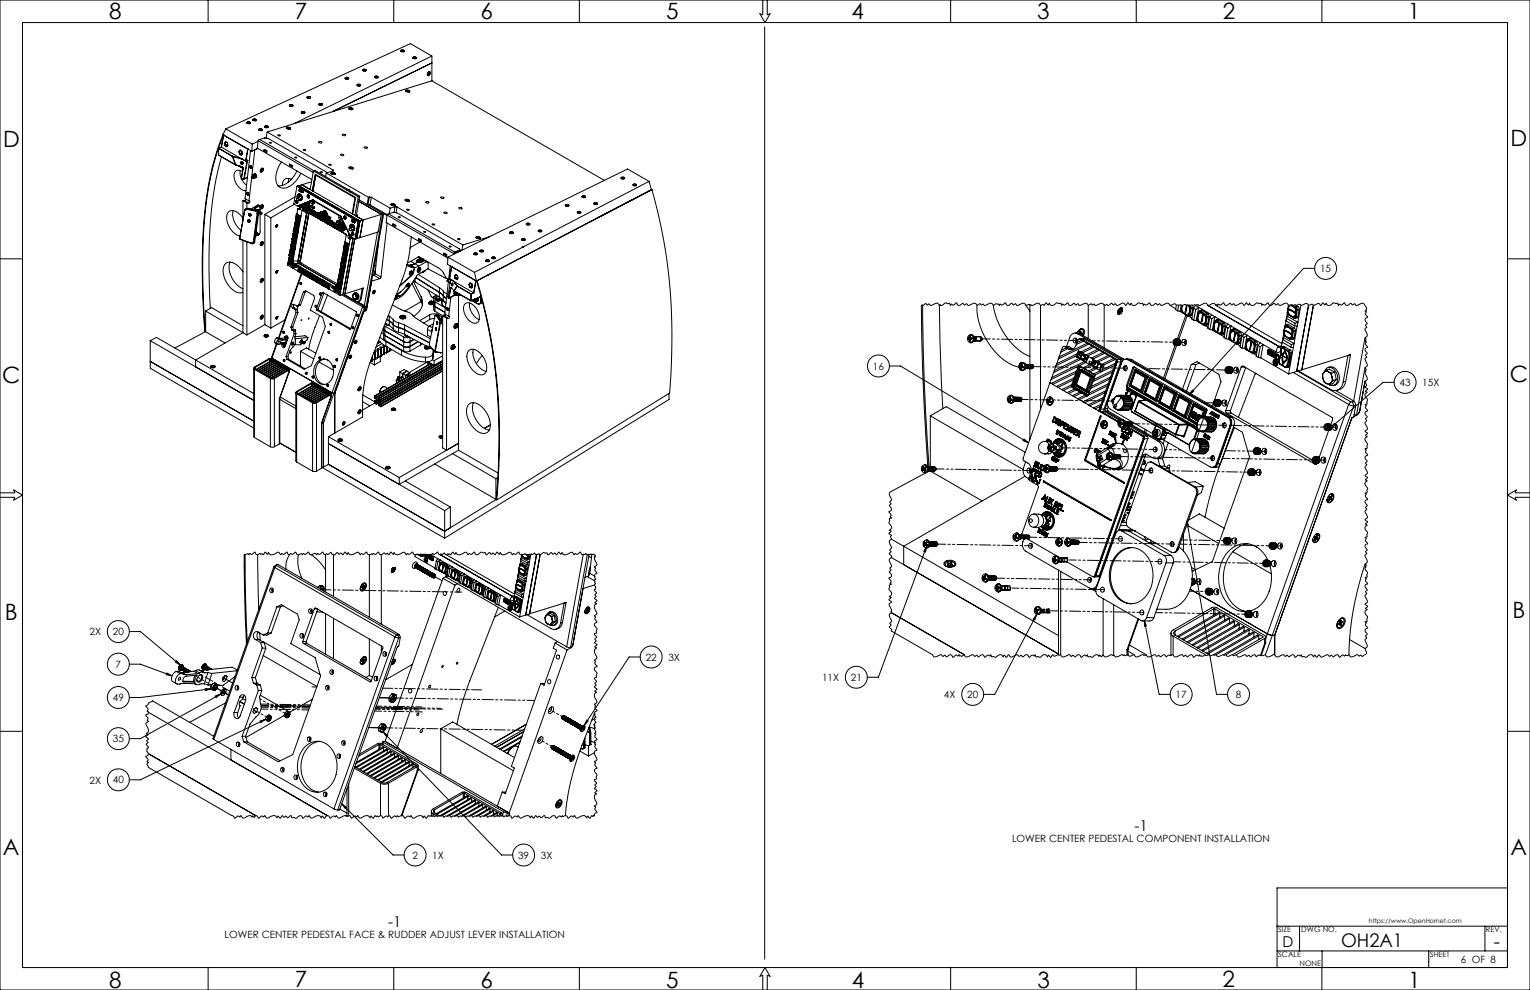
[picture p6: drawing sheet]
<svg xmlns="http://www.w3.org/2000/svg" width="864mm" height="559mm" viewBox="0 0 864 559" stroke-linecap="round" stroke-linejoin="round" font-family="sans-serif">
<defs><g id="words">
<g font-size="12.7">
<text x="62" y="11">8</text>
<text x="166" y="11">7</text>
<text x="271" y="11">6</text>
<text x="376" y="11">5</text>
<text x="481" y="11">4</text>
<text x="585" y="11">3</text>
<text x="690" y="11">2</text>
<text x="795" y="11">1</text>
<text x="2" y="83">D</text>
<text x="853" y="82">D</text>
<text x="852" y="216">C</text>
<text x="1" y="216">C</text>
<text x="3" y="350">B</text>
<text x="854" y="349">B</text>
<text x="2" y="483">A</text>
<text x="853" y="482">A</text>
<text x="62" y="558">8</text>
<text x="166" y="557">7</text>
<text x="271" y="558">6</text>
<text x="376" y="558">5</text>
<text x="481" y="558">4</text>
<text x="586" y="558">3</text>
<text x="690" y="557">2</text>
<text x="795" y="558">1</text>
</g>
<g font-size="10.6">
<text x="757" y="535">OH2A1</text>
<text x="843" y="535">-</text>
</g>
<g font-size="8.5">
<text x="640" y="469">-1</text>
<text x="219" y="523">-1</text>
<text x="724" y="535">D</text>
</g>
<g font-size="5.6">
<text x="745" y="154">15</text>
<text x="493" y="209">16</text>
<text x="790" y="218">43</text>
<text x="803" y="218">15X</text>
<text x="51" y="359">2X</text>
<text x="64" y="359">20</text>
<text x="65" y="377">7</text>
<text x="364" y="373">22</text>
<text x="377" y="373">3X</text>
<text x="464" y="384">11X</text>
<text x="480" y="384">21</text>
<text x="64" y="396">49</text>
<text x="533" y="394">4X</text>
<text x="546" y="394">20</text>
<text x="664" y="394">17</text>
<text x="698" y="394">8</text>
<text x="64" y="419">35</text>
<text x="51" y="442">2X</text>
<text x="64" y="442">40</text>
<text x="571" y="475">LOWER CENTER PEDESTAL COMPONENT INSTALLATION</text>
<text x="233" y="485">2</text>
<text x="244" y="485">1X</text>
<text x="292" y="485">39</text>
<text x="305" y="485">3X</text>
<text x="127" y="529">LOWER CENTER PEDESTAL FACE &amp; RUDDER ADJUST LEVER INSTALLATION</text>
<text x="825" y="544">6 OF 8</text>
</g>
<g font-size="4.2">
<text x="721" y="526">SIZE</text>
<text x="735" y="526">DWG NO.</text>
<text x="839" y="526">REV.</text>
<text x="721" y="540">SCALE</text>
<text x="733" y="545">NONE</text>
<text x="807" y="540">SHEET</text>
</g>
<text font-size="3.5" x="773" y="521">https://www.OpenHornet.com</text>
</g></defs>
<g fill="none" stroke="#000" stroke-width=".56">
<path d="M0 0h864v559h-864zM13 13h838v533h-838zM117 0v13M222 0v13M327 0v13M431 0v8h-2l3 5 3-5h-2v-8M432 15v526M537 0v13M641 0v13M746 0v13M205 39h1a.7 .7 0 0 1 0 1h-1zM205 40h.1"/>
<path d="M205 39v1M205 39h.1M205 39h1M205 39l1 1M205 40h1M206 40h.1M206 39h.1M206 39v1M226 28h2v1h-1zM227 29a.7 .7 0 0 1 0-1 .7 .7 0 0 1 1 1M227 29h.1M227 29h1"/>
<path d="M228 29h.1M228 29h-1M233 32h1l1 1h-1zM233 33a.7 .7 0 0 1 1-1 .7 .7 0 0 1 1 1M234 32h.1M234 33h.1M234 32v1M244 32l-12-7-105 48M244 36l-56 27M244 32l-78 38M244 32v14M163 59h2v1h-1z"/>
<path d="M164 60a.7 .7 0 0 1 0-1 .7 .7 0 0 1 1 1M164 59h.1M164 60h.1M164 59v1M164 60h1M164 59h1M165 60h.1M165 59v1M165 59h.1M173 55l1-1a.7 .7 0 0 1 1 1h-2zM174 55a.7 .7 0 0 1 1 0M174 55h.1"/>
<path d="M174 55h1M175 55h.1M175 55h-1M180 59l1-1a.7 .7 0 0 1 1 0 .7 .7 0 0 1 0 1h-2zM180 59a.7 .7 0 0 1 1-1 .7 .7 0 0 1 1 1M181 59h.1M181 59h1M182 59h-1M195 44h1h1l-2 1zM195 45a.7 .7 0 0 1 1-1 .7 .7 0 0 1 0 1M196 44h.1M195 44h.1"/>
<path d="M196 44h-1M196 44v1M202 48h1h1l-2 1zM202 48a.7 .7 0 0 1 1 0 .7 .7 0 0 1 0 1M202 48h.1M202 48h1M203 48h.1M205 40a.7 .7 0 0 1 1-1 .7 .7 0 0 1 0 1M212 43a.7 .7 0 0 1 1 0 .7 .7 0 0 1 0 1h-1zM212 44a.7 .7 0 0 1 0-1 .7 .7 0 0 1 1 1M212 44h.1M212 43h.1"/>
<path d="M212 43v1M212 44h1M212 43h1M212 43l1 1M213 44h.1M213 43v1M213 43h.1M229 51h2v1h-1zM229 51v1M230 51h.1M230 51v1M230 52h.1"/>
<path d="M230 51l1 1M231 52h.1M231 52h-1M231 52l-1-1h-1v1M241 42h.1M242 42h.1M242 41a.6 .6 0 0 1 1 0 .6 .6 0 0 1 0 1h-1a.7 .7 0 0 1-1 0 .7 .7 0 0 1 1-1zM242 41a.8 .8 0 0 1 1 0 .8 .8 0 0 1 0 1 1 1 0 0 1-2 0 .9 .9 0 0 1 1-1zM242 41h.1M242 41v1M242 41h1M244 46l-93 29"/>
<path d="M244 46l97 56M126 76l16 9M126 76a195 195 0 0 0-12 77l1 21 1 13M126 76a188 188 0 0 0-12 73l2 38M126 76h.1M126 76l-1 7M126 76l14 8M127 73l15 8M127 73l-1 3M139 69h2l-1 1zM140 70a.7 .7 0 0 1 0-1 .7 .7 0 0 1 1 1M140 69h.1"/>
<path d="M140 69v1M140 69l1 1M140 70h.1M140 69h1M141 69l-1 1M141 69h.1M141 69v1M141 70h.1M143 67h1a.7 .7 0 0 1 0 1h-1zM143 68a.7 .7 0 0 1 1-1 .7 .7 0 0 1 0 1M143 68h.1M143 67v1"/>
<path d="M143 67l1 1M143 67h.1M144 68h.1M144 68h-1M144 67v1M146 80l-4 1M146 79l31 18M146 79l-1 5 31 17M146 73h1h1l-1 1zM146 74a.7 .7 0 0 1 1-1 .7 .7 0 0 1 1 1M147 73h.1M147 79l30 17"/>
<path d="M147 79h-1M147 79l2-1h2l34 19M147 73v1M147 73l1 1M147 73h1M148 74h-1M148 73h-1M150 71a.7 .7 0 0 1 1 0 .7 .7 0 0 1 0 1h-1zM150 72a.7 .7 0 0 1 0-1 .7 .7 0 0 1 1 1M150 72h.1M150 71v1M150 71h.1"/>
<path d="M150 72h1M150 78h.1M151 71h-1M151 71v1M151 72h.1M151 71h.1M151 75l37 21M151 75l-1 3M151 72h-1M157 76h1zM162 72h1l1 1h-2zM162 72h.1"/>
<path d="M162 72l1 1M163 73h.1M163 72h-1M163 72v1M163 72h.1M164 73l-2-1v1M164 73h-1M164 73h.1M170 63h1l1 1h-1zM170 64a.7 .7 0 0 1 1-1 .7 .7 0 0 1 1 1M171 64h.1M171 63v1"/>
<path d="M171 63h.1M172 63h.1M172 63h-1M172 63l-1 1M180 80l2 1h-2zM193 76h2l-1 1zM197 61h1l1 1h-1zM197 61h.1M197 61h1M198 61v1M198 61h.1M198 62h.1"/>
<path d="M198 62h1M198 61l1 1M199 62h.1M199 62l-1-1h-1v1M123 84l8 4M123 88l10 5M123 84v4M123 88h1M124 84l7 4M124 84h-1M125 83l11 7M125 83l-1 1"/>
<path d="M125 88a229 229 0 0 0-7 72l1 14M127 81v1M127 81h.1M127 82l1 1M127 82h.1M127 80l1 1M127 80v1M127 80h.1M128 80l-1 1M128 83h.1M128 81l1 1M128 81l-1 1"/>
<path d="M129 82l-1 1M131 88l2 5M131 88l5 2M131 88h.1M133 93h.1M133 93l4 1M133 93l3 1M135 94l2 1M135 86v1M135 86h.1M135 87l1 1M135 87h.1"/>
<path d="M135 87h1M136 85h.1M136 85h1v2l-1 1M136 85l-1 1M136 96v5M136 92h.1M136 92h1h-1M136 87h.1M136 90h.1M136 87v1M136 92h1M136 90l3 1"/>
<path d="M136 90h1M136 94l1 1M136 94h1M137 92h.1M137 94h.1M137 92h-1M137 94v1M137 86l-2 1M137 87h-1M137 97a3 3 0 0 0-4 0 3 3 0 0 0-1 4 8 8 0 0 0 7 7M137 95h.1M137 95l-1 6"/>
<path d="M139 91h.1M139 91l-1 10M140 90l-2 11M140 90l-1 1M140 84l-1 7M140 84h.1M141 94v1M141 94h.1M141 95h.1M141 85l-3 27 3 1M141 94h1M142 94h.1"/>
<path d="M142 94h-1M142 95h.1M142 94l-1 1M142 95h-1M142 94v1M142 85l3-1-1 1-3 28M142 81v4M143 100v1M143 100v1l1-1M144 100h.1M144 99v1M144 99h.1"/>
<path d="M144 99l-1 1M144 98h-1v1l-1 1 1 1M144 100v-1l-1 1M145 99a1.1 1.1 0 0 0-2-1 1 1 0 0 0 0 2 .7 .7 0 0 0 0 1 .7 .7 0 0 0 1 0M147 97h.1M147 96h.1M147 96h1M147 95h1a.7 .7 0 0 1 0 1 .7 .7 0 0 1-1 0zM148 96v1M148 96h.1M148 95a.8 .8 0 0 1 1 0 1.1 1.1 0 0 1-1 2 .9 .9 0 0 1-1 0 1 1 0 0 1 0-2zM148 96h-1"/>
<path d="M148 95h.1M149 84l2 1v1l-2-1zM150 85h-1M152 81h1zM159 91a11 11 0 0 0-2 14 8 8 0 0 0 11-3l2-4M163 93l2 1-2-1zM164 93h-1M166 89h2zM168 96a12 12 0 0 1-11 9M171 85h2zM177 96l25 15M177 96l-2 11"/>
<path d="M177 96h1l21 12M181 97h1zM184 98l24 13M184 98v2M186 93h1zM187 98l1-1 1 1h-1zM187 98h.1M188 98h-1M188 98h.1M188 96l-4 2M188 96h.1M188 98h1"/>
<path d="M189 98h.1M189 98h-2M189 98v1M192 87l2 1h-1zM197 94h1l1 1h-1zM197 95h.1M198 95h.1M198 95h1M199 95h-1M199 95h.1M199 95l-1-1-1 1M206 83l1 1h-1z"/>
<path d="M132 119a11 11 0 0 0 4 11M136 101h.1M136 101h2M136 101l3 4M137 113h1l2 1M137 113l2 2M137 113v11M138 101h.1M138 101l2-1-2 1M138 119h.1M138 119l-3 16M139 112l-1 1"/>
<path d="M139 118l-1 1M139 118h.1M139 118l5 1M139 115v3M139 109v1M139 109h.1M139 110h1M140 109h.1M140 109h-1M140 110h.1M140 114l-1 1M140 118l5 1"/>
<path d="M140 118h-1M140 109l-1 1M140 109v1M141 113v1l-1 1v-1M143 118h.1M144 117l-1 1M144 117v1M144 117h.1M144 118h.1M144 100l-1 1M144 119l1 1M144 119h.1"/>
<path d="M144 119l2 1M145 119h-1M145 119h.1M145 119l1 1M145 118h1M145 118v1M145 116h2M145 116l-3 2M145 116h1M146 118l-1 1 1-1M146 118h.1M146 119h.1"/>
<path d="M146 116h1v4h-1M146 116l-2 1M146 116h.1M146 118v1M146 116l1 1M146 116l-2 2M146 119h1zM147 119l-1 1M147 117v1M147 120h-1M147 118h.1M147 117h.1"/>
<path d="M147 116a1 1 0 0 1 2 0 .8 .8 0 0 1-1 1 .9 .9 0 0 1-1 1 1 1 0 0 1 0-2zM147 117h1M147 116h1a.7 .7 0 0 1 0 1 .7 .7 0 0 1-1 0zM147 120v1M148 117h.1M148 120h.1M148 116v1M148 116l-1 1M148 116h.1M163 101v2M164 101a3 3 0 0 0-3 0 3 3 0 0 0-2 4M166 115l-13 8"/>
<path d="M167 111l-18 10M167 114h.1M167 113l1 1v1M167 114h1M168 114h-1M168 114h.1M168 105l34 20M168 105l-2 10 2 1M168 112l-1 1h2M168 111v1M168 111a1.6 1.6 0 0 1 2-1 1.6 1.6 0 0 1 1 2 1.2 1.2 0 0 1-1 1 1.2 1.2 0 0 1-1 0M168 112h1v1"/>
<path d="M168 115h.1M168 105h.1M168 118v3M168 118h1M169 110h.1M169 109l-1 2M169 111h.1M169 110a1.9 1.9 0 0 1 1 1 1.9 1.9 0 0 1 0 2M169 113h1M169 105h-1M169 105l34 20M169 110v1"/>
<path d="M169 111v-1v1M169 108h.1M169 110l-1 1M169 113a1.3 1.3 0 0 0 1-2 1.3 1.3 0 0 0-2-1v2a1.4 1.4 0 0 1 1-2 1.4 1.4 0 0 1 1 2 1.1 1.1 0 0 1 0 1 1.1 1.1 0 0 1-1 0M169 107v1M169 107h.1M169 117v1M169 117l-1 1M169 117h.1M169 113h.1M169 117l1 1-1-1M169 112h.1"/>
<path d="M169 112l1 1M169 118h.1M169 107h1M169 108h1M170 107l-1 1M170 110l-1 1M170 118h-1M170 117v1h-1M170 117h-1M170 108h.1M170 107h.1M170 117l-1 1"/>
<path d="M170 107v1M170 111h.1M170 110h-1v1M170 116h-2M170 116h.1M170 112v1M170 112l-1 1M170 117h.1M170 108h1M170 111h-1M170 108v1M170 112h.1"/>
<path d="M170 111l-2 1M170 117l2 1M170 116v1M170 109h1M170 104l35 20M170 109h.1M170 116l2 1M170 116h1M170 119l-5 28M170 119l3 1M171 117h.1M171 108l-1 1"/>
<path d="M171 108h-1M171 108h.1M171 116h-1M171 117h-1M171 116h.1M171 116v1M171 109h.1M171 108v1M171 118l-1 1M171 118l24 14M171 118l3 2M171 117h1"/>
<path d="M172 117h.1M172 117h-1M172 118h.1M172 117v1M172 116h.1M172 116v2M172 117l1-1-1 1h1M172 117h1M172 118h1M173 118h.1M173 119l1 1M173 116l-1 1"/>
<path d="M173 116h-1M173 116l1 2M173 115h.1M173 115v1M173 115l-1 1M173 115l1 3M173 116h1v1M173 116h1M173 116h.1M174 118h.1M174 111h.1M174 118h-1"/>
<path d="M174 120h.1M174 120h-1M174 115h.1M174 115h-1M174 110l1 1-1 1M174 110h.1M174 117h.1M174 115l1 2M174 115h1M174 115l-2 1M174 116v1M174 112h.1"/>
<path d="M175 114l-6 2 1 1M175 114l1 1M175 117h.1M175 115v2M175 118l-2 1M175 118l-1 2M175 115h-1M175 117l-1 1M175 107h.1M175 119l1 2M175 117l-2 1M175 119v1"/>
<path d="M175 118v2h-1M175 118h.1M175 119h.1M175 117h1M176 116l1 1M176 118l-1 1M176 117l1 1M176 117h.1M176 116l-1 1M176 116h.1M176 114l1 1M176 114h-1"/>
<path d="M176 116v1M176 118v1M176 118h.1M176 118l1 1M176 103l-7 2M176 119l1 1M176 119h-1M176 119v1M176 119h1M176 119v2M176 108l2-10 23 14-2 9M177 113l15 9 6 12"/>
<path d="M177 108l1-9 22 13-1 9M177 117h.1M177 113l-9 3M177 113l-7 3M177 114v1v-1M177 114h.1M177 119v1M177 119h.1M177 114h1h-1M177 120h.1M177 113l-1 1M177 118h.1"/>
<path d="M177 115h-1M177 120v1M177 117v1M177 119h1M177 114v1h-1M177 114l14 8M178 119l-1 2M178 119l-1 1M178 120h1M178 120h.1M178 120l-1 2M179 120l-1 2"/>
<path d="M179 120h-1M181 120h.1M181 120h1M182 120h.1M183 119l-2 1M183 119h.1M183 119l1 1 1 1-3 2M184 119l-2 1M184 119h.1M184 120h-2M184 120h.1M196 107h.1"/>
<path d="M197 107h.1M197 107h-1M198 108h.1M199 108h-1M199 108l4 3M202 111l-2 11M203 114l12 7M203 113l14 8M203 111h-1M203 111l-2 11M208 115l1 1M208 115l-1 1"/>
<path d="M208 111l-1 4M208 111h2M208 111h.1M208 111v4M209 116l10 5M210 111l10 7M210 111l-1 5M216 120l2 2M216 120h.1M220 118v3M221 115h1l1 1h-2zM221 116h.1"/>
<path d="M221 115v1M221 115l1 1M222 116h.1M222 115h-1M222 115v1M222 115h.1M223 116l-2-1v1M223 116h-1M223 116h.1M223 117h1M223 117l-3 1M223 117l-1 3"/>
<path d="M224 117l37 21M224 117v3M229 113h1h1l-1 1zM229 113h.1M229 113h1M230 118h1zM230 113h.1M230 113h-1M231 113h-2M231 113l-1 1M231 113h.1M231 113v1"/>
<path d="M240 114h2l-1 1zM249 111l2 1h-1zM250 120h2l-1 1zM259 117l2 1h-1zM319 116l1-1 1 1h-1zM319 116a.7 .7 0 0 1 1-1 .7 .7 0 0 1 1 1M320 116h.1M320 116h1M321 116h-1M326 120l1-1 1 1h-1zM326 120h.1M326 120h1"/>
<path d="M327 120h.1M328 111h2h1l-2 1zM329 111a.7 .7 0 0 1 1 0 .7 .7 0 0 1 0 1M329 111h.1M330 111h-1M330 111h.1M335 115l1-1 1 1h-1zM336 115a.7 .7 0 0 1 0-1 .7 .7 0 0 1 1 1M336 115h.1M336 115h1M337 115h.1M337 115h-1"/>
<path d="M351 100h1l1 1h-2zM351 101a.7 .7 0 0 1 1-1 .7 .7 0 0 1 0 1M351 100h.1M351 100v1M351 101h.1M351 100h1M352 100l-1 1M352 101h-1M352 101h.1M352 100h.1M352 100v1M357 104h2v1h-1z"/>
<path d="M358 104h1v1M358 104v1M358 104h.1M358 105h.1M359 104h.1M359 104h-1M359 104v1M359 105h-1M359 105h.1M366 102l2 5M366 102l-98 52M366 102l-12-7-101 50"/>
<path d="M368 107l-99 52M368 107h.1M368 107l-31 16M368 107a314 314 0 0 1 10 115l-98 60M135 135h.1M135 135l7 2M137 123a6 6 0 0 0-8-3 11 11 0 0 0 6 13M137 136v52M139 137v52M140 124h1M140 124l1 1zM140 124l1 1v-1"/>
<path d="M140 124l1 1M141 121h.1M142 137h.1M143 137h-1M143 137h.1M143 137h1M144 137l-2 1M144 137h.1M144 132h.1M144 132h1M144 132l1-1v1M145 131h.1"/>
<path d="M145 132h.1M145 132v1M145 131l-1 1M145 133h.1M145 131v1M145 120h.1M145 120h1M145 120l-2 17M145 133h-1M145 132l1 1M146 132h-1M146 133v-1v1"/>
<path d="M146 133h.1M146 120h.1M146 120l-3 17M146 132v1M146 132h.1M146 132l-1 1M146 120l-2 17M146 120l1 1M147 120h.1M147 121h.1M147 121v-1v1M147 121v10l-1 1"/>
<path d="M147 138h.1M147 121l1-1-1 1M147 137v1M147 138h1M147 137h1a.7 .7 0 0 1 0 1 .7 .7 0 0 1-1 0zM147 137h.1M148 120l-1 1M148 138h.1M148 137h.1M148 137v1M148 137a.8 .8 0 0 1 1 0 .8 .8 0 0 1-1 1 .9 .9 0 0 1-1 0 .9 .9 0 0 1 0-1zM148 137h-1"/>
<path d="M148 120h-1M148 136v1M149 121l4 2M149 121v62M153 123v62M156 128h.1M156 127v1M156 127h.1M156 127h1M157 127h.1M157 127l-1 1M164 139l2 1"/>
<path d="M164 139v1l2 1M164 140v1M164 139l3 1M164 139h.1M164 138h1M164 138h.1M164 138v1M165 138h.1M165 138l1 1M165 138v1M165 136h.1M165 136l-1 2"/>
<path d="M165 135l2 1M165 137l1 1M165 137h.1M165 136l1 1M165 135v1M165 134l2 2M165 134v1M165 133v1M165 133h.1M165 139h1M165 134h.1M165 136l2 1"/>
<path d="M165 134l2 1M165 134h1M165 132h.1M165 132v1M166 137a1.1 1.1 0 0 0-2 1 1 1 0 0 0 1 1M166 137v1M166 137h.1M166 130l1 1M166 130l-1 1 2 1M166 133h1M166 132h-1M166 132h.1"/>
<path d="M166 133h.1M166 139h.1M166 131v1M166 132h1M166 130l2 1M166 130h.1M166 129h.1M166 138h.1M166 134l1 1M166 129v1M166 138l-1 1M166 138v1"/>
<path d="M166 129l1 1M166 127h.1M166 127v2M166 132a1.1 1.1 0 0 0-1 1 1.1 1.1 0 0 0 1 1M166 132l1 2M166 132l1 1M166 126l2 1M166 128l2 1M166 128h1M166 127h1M166 137v2M167 128l1 1"/>
<path d="M167 139h-1M167 126l-1 1M167 135h.1M167 127h-1M167 127v1M167 128h.1M167 136h.1M167 137h.1M167 137h-1M167 127h.1M167 127l1 1M167 125l-1 1"/>
<path d="M167 125l2 2M167 124v1M167 124h.1M167 130h.1M167 125h.1M167 134h.1M167 134v1M167 137v2M167 133h.1M167 124l1 1M167 134h-1M167 125h1"/>
<path d="M167 132v1M167 123h.1M167 125l1 1M167 123v1M167 133v1M167 128a1.1 1.1 0 0 0-1 1 1.1 1.1 0 0 0 1 1M167 128h1M167 121l2 1M167 121v1l2 1M167 124h1M167 122v1M167 130h1"/>
<path d="M167 123h1M167 131v1M167 132l1 1M167 132h.1M167 123h2M168 129h.1M168 121l2 1M168 121h-1M168 125v1M168 130h.1M168 130h-1M168 122v1"/>
<path d="M168 133l-1 1M168 133h-1M168 128h.1M168 129l-1 1M168 122l-1 1M168 129v1M168 122l1 1M168 123h-1M168 128v1M168 123l-1 1M168 123l1 2M168 123h1"/>
<path d="M168 128v2M168 126h.1M168 131v1h-1M168 131h-1M168 127h.1M168 125h1M169 123v1M169 125h-1M169 123h.1M169 125l-1 1M169 124h.1M169 124v1"/>
<path d="M169 126h.1M169 127h-1M169 125v1M169 122v1M169 125h.1M170 122v1h-1M170 122h-1M173 121h.1M173 121l-5 26M173 120v1M173 120h.1M174 120l-1 1"/>
<path d="M174 120l-5 27M174 120l-5 28M175 120v1M175 120h.1M175 121h.1M175 121h1M176 121h.1M176 120h.1M176 120v1M176 121h1M177 121h.1M177 121h-1"/>
<path d="M177 120l-1 1M177 122h1M178 120v2M179 122h.1M179 121v2M179 122v1M179 121h.1M179 121v1M179 120v1M179 120h.1M179 120l1 1M179 123h1"/>
<path d="M180 121l-1 2zM180 120h-1M180 121v1M180 121h-1M180 121l-1 1M180 121h.1M180 123h.1M180 122l-1 1M180 122v1M180 122h.1M180 121h2v1h-1M180 121h1h-1"/>
<path d="M180 121a1.1 1.1 0 0 1 2-1 1 1 0 0 1 0 2 1 1 0 0 1-1 0M180 121l1 1M180 120h.1M180 120v1M181 122h.1M181 122l-1 1M181 120h-1M181 123h-1M181 124h.1M181 122v1M181 122v2M181 123h.1"/>
<path d="M181 123h1M181 123v1M182 123h.1M182 124h.1M182 123v1h-1M182 123l1 2M182 123v1M182 124l1 1M182 120v1M182 122h.1M182 122v1M182 121h.1"/>
<path d="M182 121h1M183 121v1M183 121h.1M183 122h-1M183 122h.1M183 123h.1M183 125h.1M183 124h.1M183 122l1 1M183 123v1M183 123l1 1M183 123h-1"/>
<path d="M183 123h1M183 125h1M183 121h-1M184 125h.1M184 125h-1M184 123v1M184 124l-1 1M184 124v1M184 121h-1M184 121h.1M184 123h.1M184 124h.1"/>
<path d="M184 122h.1M184 122l-2 1M184 122h-2M184 120l-2 1M184 126h1M184 126h.1M184 121v1M184 121l-1 1M184 123v2M185 124h1M185 124h.1M185 124l-1 2"/>
<path d="M185 123h.1M185 122v1M185 123l1 1M185 124v2M185 122h.1M185 122l1 1M185 126h1M185 126h.1M185 125l1 2M185 125v1M185 123h1M186 122h-1"/>
<path d="M186 124l-1 2M186 126v1M186 124h-1M186 122v1M186 122h.1M186 123h.1M186 125h-1M186 124v1M186 124h.1M186 124l1 1M186 127h1M186 126h.1"/>
<path d="M186 123h1M186 124l2 1M186 125v1zM186 124h1M186 125a1.1 1.1 0 0 1 1 1 1.1 1.1 0 0 1-1 1M186 125h1M187 123h-1M187 123l-1 1M187 127h.1M187 125h.1M187 125v1M187 125v2"/>
<path d="M187 126v1M188 127h-1M188 125h.1M188 125h-1M188 128h.1M188 125l-1 2M188 125l-1 1M188 126h1M188 126h.1M188 126v2M189 128h.1M189 128l1 1"/>
<path d="M189 126v2h-1M189 126h-1M189 126v1M189 126v2M189 127v1M189 126h.1M189 126l1 1M189 126l2 1M190 129h.1M190 128h.1M190 126h.1M190 126h-1"/>
<path d="M190 126l1 1M190 127l1 1M190 127a1.1 1.1 0 0 0-1 1 1.1 1.1 0 0 0 1 1M190 127v1M190 127h.1M190 125h.1M190 129h1M190 125l2 1M190 125h1M190 127h1M191 125h.1M191 128l-1 1"/>
<path d="M191 125h-1M191 127h.1M191 127h-1M191 124l-1 1M191 129h-1M191 125h1M191 124l1 1M191 127v1M191 129h.1M191 127v2M191 130l2 1M191 130h.1"/>
<path d="M191 126h.1M191 125v1M191 123l1 1M191 128l1-1 2 4h-1M191 128l2 3M191 128v2M191 122v1M192 125h.1M192 125l-1 1M192 125v1M192 126h.1M192 124l2 1"/>
<path d="M192 127h.1M192 127l1 2M192 122h-1M192 123l1 1v-1M192 123h.1M192 122v1M192 122l-1 1M193 123h.1M193 123h-1M193 127v1M193 127h1h-2l1 1M193 129h.1"/>
<path d="M193 129v1M193 127h.1M193 126h.1M193 126l-1 1M193 124h-1M193 124h.1M193 129h1M193 129l1 1M193 123v1M193 130h.1M193 126l2 3-1 1M193 126l1 2"/>
<path d="M193 126l1 1M193 130h1M194 130h-1M194 125l3 7M194 130h.1M194 126h-1M194 129v-1v2M194 129h.1M194 125h.1M194 128h.1M194 128v1M194 128l-1 1"/>
<path d="M194 122v1M194 127v1M194 122h1v1v1M194 123h.1M194 139l1 2M194 139v1M194 128l1 1M194 123v1M194 139h.1M194 129l1 1M194 129l-1 1M194 123h1"/>
<path d="M194 122h1v2M194 140h2M194 140h1M195 138l-1 1M195 138h.1M195 130h-1M195 123h-1M195 123h.1M195 140h1M195 140h.1M195 129h-1M195 129v1"/>
<path d="M195 139h-1M195 139h.1M195 137v-1l2 2M195 137l1 1M195 137l1 2M195 138v1M195 138l1 1M195 132h.1M195 124h.1M195 129h.1M195 132l-1 6M195 139l1 1"/>
<path d="M195 139h1M196 139v1M196 139h.1M196 140h.1M196 140v1M196 139l1 1M196 139h1M196 138v1M197 140l-1 1M197 140h-1M197 133v1M197 134l1 1"/>
<path d="M197 139l-1 3M197 138v1M197 138h-1M197 132v1M197 133h.1M197 134h.1M197 134h1M197 133l1 1M197 129v1h1M197 128v1M197 128a1.6 1.6 0 0 1 3-1 1.6 1.6 0 0 1 0 2 1.2 1.2 0 0 1 0 1 1.2 1.2 0 0 1-2 0M197 128l1 1v-1"/>
<path d="M197 129h1v1M197 132h.1M198 132l-1 1M198 133h.1M198 128a1.5 1.5 0 0 1 2-1 1.5 1.5 0 0 1 0 2l-1 1h-1h1M198 135l-1 3M198 133h-1M198 128v1M198 128a1.4 1.4 0 0 1 2 0 1.4 1.4 0 0 1-1 2M198 133v1M198 134h.1M198 133h-1l1 1"/>
<path d="M198 134l1 1M198 134h-1M198 128h.1M198 128l1-1-1 1M198 134l2 1M198 127l-1 1M198 127v1M198 127h.1M198 127h1l1 1v2h-1M198 127v2M198 132l1 1M199 132v-1l1 1v1h-1"/>
<path d="M199 132v1M199 124v1M199 124h.1M199 133h.1M199 132h.1M199 125h.1M199 135h-1M199 134v1M199 130h.1M199 127l-1 1M199 131h.1M199 131l1 1-1 1"/>
<path d="M199 130h1M199 127v1M199 129l1 1M199 125h1M199 134l-5 32M199 124l1 1M199 128h1M200 125h.1M200 127h-1v1M200 128h-1M200 128h.1M200 125h-1"/>
<path d="M200 129h.1M200 125v1M200 126h.1M200 129l-1-1-2 1M200 129l-2 1M200 135l-5 31M201 135h-1M201 121h1l-1 1 4 2M201 135h.1M202 125l-2 10M202 125h.1M202 125l-1 10"/>
<path d="M203 134l-2 1M203 125h-1M203 125l-2 10M205 124l-2 10M213 131l-7 41M214 137l-2 17M215 121h1M215 121l-12 4M215 121l-2 10-10 3M216 121l-10 54M217 121h-1M217 121l-10 54"/>
<path d="M218 121l38 22M218 121v5l35 20M219 126l-4 30M219 121h-1M219 121l37 21M219 121l3-1h2l35 20M222 126l1 1v1l-1-1zM223 127h-1M225 122l1 1zM232 134l-1 12-3 8-21 57-2 12v12l-16 9M236 135l2 1-2-1zM237 135h-1"/>
<path d="M237 137l-6 3M239 131h1zM244 127h1zM253 139h2zM258 135h2zM261 138v3M269 134h1h1l-1 1zM269 134h.1M269 134a.7 .7 0 0 1 1 0 .7 .7 0 0 1 0 1M269 134h1M270 134h.1M270 134h-1"/>
<path d="M271 135h.1M271 134v1M276 134l-15 4M288 131h1h1l-2 1zM288 132a.7 .7 0 0 1 1-1 .7 .7 0 0 1 0 1M288 131h.1M288 132h.1M288 131l1 1M288 131v1M288 131h1M289 132h-1M289 131v1"/>
<path d="M289 131h.1M289 132h.1M294 135h2l-1 1zM295 136a.7 .7 0 0 1 0-1 .7 .7 0 0 1 1 1M295 135h.1M295 135v1M295 136h.1M295 135l1 1M296 135h-1M296 136h.1M296 135h.1M296 139h-1"/>
<path d="M296 135v1M297 126h1l1 1h-1zM297 127a.7 .7 0 0 1 1-1 .7 .7 0 0 1 1 1M298 126h.1M298 126v1M298 127h.1M304 130h1h1l-2 1zM304 131a.7 .7 0 0 1 1-1 .7 .7 0 0 1 0 1M304 130l1 1M304 131h1M304 130h.1M304 130h1"/>
<path d="M304 130v1M304 131h.1M305 130h.1M305 130v1M305 131h.1M307 139h-1M326 120a.7 .7 0 0 1 1-1 .7 .7 0 0 1 0 1M330 127h.1M337 123h.1M0 146h13M130 148a13 13 0 0 0 7 15M137 153a8 8 0 0 0-9-4 10 10 0 0 0 2 13l3 3h4"/>
<path d="M147 159h.1M147 158h.1M147 158a1 1 0 0 1 2 0 .9 .9 0 0 1-1 1 .8 .8 0 0 1-1 0 .8 .8 0 0 1 0-1zM147 158l1 1M147 158l1-1a.6 .6 0 0 1 0 1l-1 1zM148 159h.1M148 158h.1M148 158h-1M148 157h.1M148 158v1M156 154h.1M156 153v1"/>
<path d="M156 153h.1M156 153h1M157 153h.1M157 153h-1M157 153l-1 1M163 148h.1M163 148v1M163 149h.1M163 149l1 1M163 149h1M163 147h.1M163 147v1"/>
<path d="M163 146h.1M163 146v1M163 147l2 1M163 146l-1 4 6 3M163 144l2 1M163 145v1M163 145h.1M163 147v2M163 147l1-1v1M163 146h2M163 144v1M163 145l2 1"/>
<path d="M163 147h1M164 143l2 2M164 143l-1 1M164 142v1M164 142h.1M164 143h.1M164 145h.1M164 145h-1M164 145l1 1M164 143l1 1M164 141h.1M164 141v1"/>
<path d="M164 149v1M164 146l-1 1M164 146v1M164 150h.1M164 142l1 1M164 141h1M164 148h.1M164 148l-1 1M164 149h.1M164 147h.1M165 146v1M165 141h-1"/>
<path d="M165 141h1M165 146h.1M165 148h.1M165 149l-1 1M165 149h.1M165 148l-1 1M165 147h.1M165 147v1M165 141l-1 1M165 141v2M165 141h.1M165 149h-1"/>
<path d="M165 144h.1M165 145h.1M165 151h.1M165 151l1-1v1M165 151h1M165 149v1M165 143h.1M165 143v1M165 147v3M165 150h1M165 150v1M165 150l2 1"/>
<path d="M165 141v1M165 147l1 2M165 147h3M165 150h.1M165 143h-1M165 141l1 1M165 149l2 1M165 142h1M165 142v1M166 150v1M166 150h.1M166 149h.1"/>
<path d="M166 150l-1 1M166 149v1M166 144h.1M166 151h.1M166 142l-1 1M166 144h-1M166 145h-1M166 143l-1 1M166 141v1M166 140v1M166 143h-1M166 141h-1"/>
<path d="M166 142h.1M166 149l7 4M166 142v1M166 149h3M166 150h1M167 150h.1M167 140l-1 1M167 140h-1M167 150v1M167 151h.1M168 150h-1M168 147l1 2"/>
<path d="M168 147h.1M168 147v1M168 148l1 1M168 151h1M168 151v2M168 153h1M169 150l-1 1M169 151v2M169 151l-1 2M169 149l21 12M169 149h.1M169 153v1"/>
<path d="M169 153h.1M169 154h.1M169 154h1M169 147v1M169 154h2M169 147h-1M169 152h.1M169 152v1M169 148h1M169 148h-1M170 151l-1 1M170 151h.1"/>
<path d="M170 152h-1M170 152h.1M170 151v1M170 151l1 1M170 154h1M170 148l-1 1M170 148l20 12M170 154h.1M170 154l-13 37M170 152l1 1M170 152a1 1 0 0 0-1 1 1 1 0 0 0 1 1M170 152h1"/>
<path d="M170 152v2M171 154h.1M171 154v1M171 152v1M171 153l-1 1M171 153v1M171 152h.1M171 153h.1M171 152l1 1M171 155h1M172 153l-1 1M172 153h-1"/>
<path d="M172 153h.1M172 155h.1M172 153l-1 2M172 152v1M172 153v2M172 155l1 1M173 155v1M173 155h.1M173 154v2M173 154v1M173 156h.1M173 154h.1"/>
<path d="M173 156h1M173 153l3 1M173 153l-1 2M173 153h-1M173 153v1M173 153h.1M173 154h1M173 153l1 1M174 153h-1M174 153l1 1M174 154v1M174 154h-1"/>
<path d="M174 154l-1 2M174 154h.1M174 154v2M174 156h.1M174 156l1 1M174 155l-1 1M174 155v1M174 154l1 1M174 155h1M174 155h.1M175 156h.1M175 155l-1 1"/>
<path d="M175 156h-1M175 154v1M175 154h-1M175 155v1M175 155h.1M175 155v2M175 155h1M175 157h1M176 154l4 3M176 154l-1 1M176 155v2M176 155l-1 2"/>
<path d="M176 157v1M176 157h.1M176 156l1 2M176 156v1M176 158h.1M176 158h1M176 156h.1M176 155v1M176 155h1M177 156h-1M177 156h.1M177 155v1"/>
<path d="M177 155l1 1M177 158h.1M177 155h.1M177 155h-1M177 156l1 1M177 156v2M177 156h1M177 158h1M178 158v1M178 158h.1M178 158h-1M178 156v1"/>
<path d="M178 157l-1 1M178 157v1M178 156h.1M178 157h.1M179 157h.1M179 157l-1 2h1M179 159h.1M179 156v1M179 157v2M179 159v1M179 159l1 1M180 158v2"/>
<path d="M180 158l-1 1M180 160h.1M180 160h1M180 158h.1M180 157l2 1M180 157l-1 2M180 157h-1M180 157v1M180 157h.1M180 158h1M180 157l1 1M180 159v1"/>
<path d="M181 158v1M181 158h-1M181 158l-1 1M181 158h.1M181 158l-1 2M181 159l-1 1M181 159v1M181 159h.1M182 158v1M182 160h-1M182 158h-1M182 159v1"/>
<path d="M182 159h-1M182 159h.1M182 159v2M182 158l5 2M182 159h1v2M183 160v1M183 160h.1M183 159v1M183 159h.1M183 159l1 1M183 159l2 1M184 159h.1"/>
<path d="M184 159h-1M184 159l1 1M184 160l1 1M184 160a1.1 1.1 0 0 0-1 1 1.1 1.1 0 0 0 1 1M184 160h1M185 160v2M185 160h.1M191 159l2 1M191 159l1 2M191 159v1l1 1M191 158v1M191 158h.1"/>
<path d="M191 158l-1 4h-1M191 159h.1M191 159h1M191 157v1M191 158h1M191 156v1M191 156h.1M191 157h.1M191 157h1M191 155l1-1 2 2M191 155l2 1M191 155v1l2 1"/>
<path d="M191 156l2 1M192 154h.1M192 159h.1M192 154l-1 2M192 156h.1M192 153v1M192 156h-1M192 156l1 1M192 154l1 1M192 152h.1M192 152v2M192 152v1"/>
<path d="M192 157l1 1M192 157a1.1 1.1 0 0 0-1 1 1.1 1.1 0 0 0 1 1M192 157h1M192 153l1 1M192 153h.1M192 151l2 1M192 152h1M192 152l1 1M192 149l1 1M192 149h.1M192 149v3M192 159h1"/>
<path d="M193 157v1M193 148v2M193 152h-1M193 148l-1 1M193 158l-1 1M193 150h.1M193 152h1M193 157h.1M193 159h-1M193 150h1M193 158h.1M193 152v2"/>
<path d="M193 152l-1 1M193 152v1M193 159h.1M193 149h1M193 147v1M193 147h.1M193 158v1M193 149h.1M193 155h.1M193 148h.1M193 148h1M193 146v-1l2 2"/>
<path d="M193 146l2 2M193 146l2 1M193 147l1 1M193 157h1M193 145h.1M193 145v2M193 156v1M193 153h1M193 154h-1M193 154v1M193 145h1M193 147l2 1"/>
<path d="M193 153h.1M193 145l2 1M193 143h1M193 143v2M194 153h.1M194 143l-1 2M194 153l-1 1M194 148v1M194 148h-1M194 148h.1M194 155h-1M194 144l1 1"/>
<path d="M194 143h-1M194 144h.1M194 143h.1M194 153l-1 2M194 157l-1 3M194 150h.1M194 152v1M194 156v1M194 156h-1M194 152l-1 1M194 143h1M194 141l2 1"/>
<path d="M194 141v1l2 1M194 143l1 1M194 152h.1M194 140v1M194 140h.1M194 149h.1M194 145l1 1M194 140v3M194 151v1M194 153v2M194 149l-1 1M194 141h.1"/>
<path d="M194 149v1M194 141h1M194 148l1 1M194 149h1M194 143l1 2M194 143a1.1 1.1 0 0 0-1 1 1.1 1.1 0 0 0 1 1M194 150h1M194 152v4M195 149l-1 1M195 146h.1M195 150h-1M195 148v1"/>
<path d="M195 151l-3-1 2 1M195 151l-1 1M195 151h-1M195 148h-1M195 148h.1M195 141h.1M195 147v1M195 149v1M195 149h.1M195 144h.1M195 145h-1M195 145v1"/>
<path d="M195 144v1M195 148v3M195 144v2M195 141h1M195 143l1 1M195 147h.1M195 143v1M196 143h.1M196 142v1M196 141h.1M196 141h-1M196 144l-1 2"/>
<path d="M196 144h-1M196 140l-1 1M196 143l-1 4M196 142h.1M211 155l3 2M211 155l-1 1M211 150h1M212 154l-1 1M212 154l3 2M212 153l-1 2M212 152l-1 3M214 157l-4 2"/>
<path d="M215 156l-1 1M230 150l2 1M230 149v1M230 150h2l2 1M231 154v1M231 154h.1M231 154h1M231 153a1 1 0 0 1 2 0 1.1 1.1 0 0 1-1 2 .9 .9 0 0 1-1 0 1 1 0 0 1 0-2zM232 155h-1M232 150l2 1M232 150h.1M232 147l-2 1"/>
<path d="M232 147l2 2M232 154l-1 1M232 153v1M232 153l-1 1M232 153v1l-1 1M232 154h.1M232 151h2M232 155v1M232 155l-6 6M232 153h.1M232 156l-6 5M233 160l5 10"/>
<path d="M233 154h.1M233 159l5 9M233 154l-1 2M234 158v1M234 151l-2 4M234 151l-1 3M234 149l-2 1h-2M234 149l-2 1M234 149l2 1M234 159l14 9M234 157v2M235 157l14 8 3 3"/>
<path d="M235 147v1M236 153h.1M236 147v-1a1.2 1.2 0 0 1 2 0 1.2 1.2 0 0 1 0 2 1.2 1.2 0 0 1-2 0zM236 148l-2 1M236 147v1M236 145l3 1M236 145l5 3M236 145l-4 2M236 152a1 1 0 0 1 2 0 1 1 0 0 1-1 1 1 1 0 0 1-2 0 1 1 0 0 1 1-1zM236 147h.1M236 155l12 7M236 152a.8 .8 0 0 1 1 0 .8 .8 0 0 1 0 1 .9 .9 0 0 1-1 0 .9 .9 0 0 1 0-1z"/>
<path d="M236 152h.1M236 152l1 1M236 147l1 1M236 150l-2 1M236 151h.1M237 152h.1M237 153h-1M237 152l-1 1M237 147h1M237 147h-1M237 152v1M237 148h.1"/>
<path d="M237 147v1M237 151l-1 1v1M237 151h.1M238 147h.1M238 147l-1 1M238 147v1M238 146h-2a.9 .9 0 0 0-1 1 .9 .9 0 0 0 1 1M238 146a1.2 1.2 0 0 1 0 2 1.2 1.2 0 0 1-2 0M238 146v1M239 147v1M239 153l-1 1M239 146h-1"/>
<path d="M239 146l2 2M239 153h.1M240 153l-2 1M241 148h1v4l-6 3-7 10-3 3-3 1M241 148l-5 2M241 148l8 4 3 5M242 152l9 5h2M251 143l1 1v1l-1-1zM251 143v1M252 159h.1M253 158l-1 1h1M253 158l-1 1"/>
<path d="M253 145l15 9M253 145v4l16 10M253 158h.1M253 158v1M254 157l2 2M254 157h.1M254 159v1M254 159h.1M254 150l-3 27 2 1M254 159v1v-1M254 158l-1 10M255 151l-1 6"/>
<path d="M255 151h.1M255 150v1M255 160v1zM256 159h.1M256 159l2 2M256 159l11 6M256 143v1M256 142v1M256 143h.1M257 156v1M257 156h.1M257 157l1 1"/>
<path d="M257 157h.1M257 155l1 1M257 155v1M257 155h.1M258 155l-1 1M258 158h.1M258 156v1v1M258 156l-1 1M258 157v1M259 141l-3 1M259 141l1 1M259 140v1"/>
<path d="M259 140l1 2M260 142l-4 1M260 142h.1M265 160h1M265 160v1M266 160h.1M266 160l-1 1M268 143a.7 .7 0 0 1 1 0 .7 .7 0 0 1 0 1h-1zM268 144a.7 .7 0 0 1 1-1 .7 .7 0 0 1 0 1M268 154l1 5M268 143h.1M268 143v1"/>
<path d="M268 144h.1M268 144h1M269 158l-2 7M269 158h.1M269 143h-1M269 143l-1 1M269 143h.1M269 144h.1M269 143v1M269 158a321 321 0 0 1 11 124M269 159h.1M269 159a321 321 0 0 1 11 123"/>
<path d="M271 141h1a.7 .7 0 0 1 1 0 .7 .7 0 0 1 0 1h-2zM271 142a.7 .7 0 0 1 1-1 .7 .7 0 0 1 0 1M271 142h.1M271 141v1M271 141l1 1M271 142h1M272 142h.1M272 141v1M274 147h1h1l-1 1zM275 148a.7 .7 0 0 1 0-1 .7 .7 0 0 1 1 1M275 147v1M275 147h.1"/>
<path d="M275 147l1 1M275 147h1M276 147h-1M276 147v1M276 155h-1M278 145a.7 .7 0 0 1 1 0 .7 .7 0 0 1 0 1h-1zM278 146a.7 .7 0 0 1 1-1 .7 .7 0 0 1 0 1M278 145v1M278 145h.1M278 146h.1M278 146h1M278 145h1"/>
<path d="M279 146h.1M279 145v1M279 145h.1M742 151h-6l-65 72M851 146h13M116 176l21 12M116 176v11M116 176l3-2 18 10M147 180h.1M147 179h.1M147 179h1M147 178h1a.7 .7 0 0 1 0 1 .7 .7 0 0 1-1 0z"/>
<path d="M148 179h.1M148 178a.8 .8 0 0 1 1 0 .8 .8 0 0 1-1 1 .9 .9 0 0 1-1 1 1 1 0 0 1 0-2zM148 179h-1M148 178h.1M156 180h.1M156 179v1M156 179h.1M156 179h1M157 179h.1M157 179h-1M157 179l-1 1M165 174l2 1"/>
<path d="M165 174h1M166 172a1.1 1.1 0 0 0-1 1 1.1 1.1 0 0 0 0 1M166 172l1 1M166 172v1v1M166 174l2 1M167 175v1M167 175h1M167 176l-3 9M167 176h1M167 173h1M168 175v1M168 176l-3 9"/>
<path d="M168 173v2M169 172l-2 1M169 172h1M170 172l-2 1M170 161v-1v1M171 165l2-1 4 3 1 1-3 7 7 4 2 5-8 22-4 2-10-5M171 165l-2 7M171 165h1M172 165l-2 7M173 164l-1 1M174 180h.1M179 174v1"/>
<path d="M179 172v1zM179 174h1M179 175l18 11M179 175h1M180 174v1M180 175l18 11M180 178l-4 11-2 8M181 160h.1M181 160l1 1M181 165v1M182 165l19 11-3 10M182 165l-3 9"/>
<path d="M182 165h1M182 161h1M183 161v1M183 161h.1M183 165l-3 9M183 162h.1M183 162h1M184 162h.1M184 162v-2v2M184 161v1M184 160v1M184 162l1 1"/>
<path d="M184 162h1M185 160v1M185 161l-1 1M185 162h-1M185 161h.1M185 162h.1M185 167l-4 9M185 161v1M185 167h.1M185 163h1M185 161h1M185 161v2"/>
<path d="M186 160l-1 1M186 161l-1 2M186 163l6 4M187 160l2 2M187 160l-1 3M187 160l-1 1M187 162l1 1M187 162h.1M187 162h1M188 162l2 2M188 162h-1M188 163h.1"/>
<path d="M188 162h.1M188 162v1M188 162l2 1M188 162l1 1M188 163h1M189 163h-1M189 163h.1M189 164v1M189 164h.1M189 162h.1M189 162v1M189 165h.1"/>
<path d="M189 163h1M190 165h-1M190 163h.1M190 161h.1M190 161l-1 1M190 164h.1M190 163v1M190 164v1M190 165h.1M190 165h1M190 161v2M190 163l2 1"/>
<path d="M190 161h1M191 163v2M191 161h-1M191 163h.1M191 163v-1l1 1M191 161l1 1M191 163v2v-1M191 163v1M191 161h.1M191 164h.1M191 165h.1M191 162v1"/>
<path d="M191 162l1 1M191 162h.1M191 164h1M191 165h1M192 163h.1M192 165h-1M192 162h.1M192 164h.1M192 165h.1M192 164l-1 1M192 162v2M192 164v1"/>
<path d="M192 161h1M192 161h.1M192 162v3M193 166l12 7M193 161l-1 6M193 160v1M193 160l-1 1M194 166l-2 1M194 166l11 7M194 166l7 4a1.8 1.8 0 0 0 2-2M195 166h-1M195 166l10-3-1 5"/>
<path d="M199 168l1 1M199 166v2M199 166a1.8 1.8 0 0 1 3 1 1.8 1.8 0 0 1-1 2M200 166h.1M200 166h-1M200 166h2M200 169h1M200 165a2 2 0 0 1 3 2 2 2 0 0 1-2 2M200 166l1 1M201 169h-1M201 169h.1M201 167h.1"/>
<path d="M201 167v2M201 167v1M201 168v1M202 166l-1 1M202 166v2M202 170l4 3M202 168h-1M202 168l-1 1M202 177v2M202 178h.1M204 168l-1 2h-1M204 168h-1"/>
<path d="M204 163l-1 5M205 173h1M205 173l-18 49M205 173h.1M205 176l-16 46M206 173l-23 65M206 173h-1M206 173h.1M206 173l-1 3M206 175h.1M206 175l-1 1M207 175h.1"/>
<path d="M207 174l-1 1M207 175h-1M211 165h.1M211 164a.7 .7 0 0 1 1 1 1 1 0 0 1-2 0zM211 164v1M211 164a.7 .7 0 0 1 0 1 .7 .7 0 0 1-1 0M211 164h.1M219 178l1 1M220 179l2 1M220 179v5M221 172l6 3a12 12 0 0 1 8 5l7 4M223 168h1"/>
<path d="M223 168h.1M223 167h1M224 167h-1M224 166h.1M224 168h-1M224 167h.1M224 166v1M224 166v1l-1 1M224 167h1M224 166l2 1M224 167v1M225 167h-1"/>
<path d="M226 167h-1M226 179h.1M226 179a1.7 1.7 0 0 0 1 1 1.7 1.7 0 0 0 2-1M226 179l2-1a1 1 0 0 1 1 1 1.1 1.1 0 0 1-2 1l-1-1zM226 161h.1M226 161v1M226 165l-2 1M226 178a1.2 1.2 0 0 0 0 2 1.2 1.2 0 0 0 2 0 .8 .8 0 0 0 1-1 .8 .8 0 0 0-1-1M227 179h.1M227 178h1M227 178v1M228 178v1"/>
<path d="M228 179h-1M228 179h.1M228 178h.1M229 179h.1M229 162h1M229 162h.1M229 161h1zM230 161h.1M230 160h.1M230 160v1M230 161h1M231 160l-1 2h-1"/>
<path d="M231 161l-3 4-2 2M231 161a.8 .8 0 0 0 0-1 .8 .8 0 0 0-1 1l-2 2-3 3h-1M238 170l-10 6M238 168a8 8 0 0 1-5 11M238 170v2M238 168v2M242 164l2 4 1 1M242 171v1h1l2-1M242 171h1M242 171h.1M242 171h1h1M243 178v2"/>
<path d="M243 178l-6 3M243 170a1.1 1.1 0 0 0-1 2 1 1 0 0 0 2 0 .8 .8 0 0 0 1-1 .8 .8 0 0 0-1-1M243 170h.1M243 170h1M243 170l-1 1M243 170a.7 .7 0 0 0 0 1 .7 .7 0 0 0 1-1M243 170v1M243 171h.1M244 170v1M244 170h.1M244 171h-1M244 171h.1"/>
<path d="M245 172l1 1 5 3M245 169v6l1 1M245 180h-2M246 170v6M246 176l4 2M246 170l5 4M246 169h.1M246 178h-1l-3 16M246 178h.1M246 178l2 3M246 169h1a1.1 1.1 0 0 1 1-1 1.1 1.1 0 0 1 0 2 1.1 1.1 0 0 1-1 0zM246 167l-2 1"/>
<path d="M246 169h2a.8 .8 0 0 1 0 1 .8 .8 0 0 1-1 0l-1-1zM247 169v1M247 177l1 1M247 177l-1 1M247 177h-2l-2 1M247 170h.1M247 177v1M247 178h.1M247 178h-1M247 178l2 3M247 169h1M247 169h.1"/>
<path d="M247 167l-2 1M247 167l-1 1a1.1 1.1 0 0 0-1 1 1.1 1.1 0 0 0 1 1M248 178l2 1M248 178h.1M248 169h.1M248 169l-1 1M248 168l2 2M248 162l2 2M248 162v6M248 169h1M249 169h.1M249 180h1"/>
<path d="M249 180h.1M249 170a2.9 2.9 0 0 0 2 3M249 170v1M250 179l-1 1M250 178l3 1M250 178l2 2M250 178v75l2 1M250 170l2 1M250 164l2 2M250 164v6M251 177l-1 1M251 177v1"/>
<path d="M251 177h.1M252 171l-3-2 1 3M252 180v74M252 174v1M252 174h.1M252 174h1M252 175h.1M252 175h1M253 174h.1M253 179l-1 1M253 174h-1M253 174v1"/>
<path d="M253 175h.1M253 175h-1M253 178l1 1-1 1v-1M253 168h.1M254 163l-1 5M254 163h.1M254 168l-1 10M255 162l-1 1M255 162h.1M255 162l1 2M255 160v1M255 161h.1"/>
<path d="M256 164h.1M256 164l10 6M257 164l-1 2h1M257 166h.1M257 166l-4 2M257 165l-1 1h1M257 165v1M257 165h.1M257 166l1 1M258 165l-1 1M258 166h.1M258 165v1"/>
<path d="M258 161l-2 3M258 165v1zM258 162l8 4M258 162l-2 2M258 161l8 5M258 161v1M258 161h.1M258 166h-1M258 166v1M258 166h1M259 167v-1v1M259 166h.1"/>
<path d="M259 167h.1M259 167v87M259 166v1M259 166v1l1-1M262 172a5 5 0 0 1 8 4v2a3 3 0 0 1-1 4 3 3 0 0 1-4-1 8 8 0 0 1-3-9zM265 161v1M265 161h.1M265 162l1 1M265 171a9 9 0 0 0 5 9M265 162h.1M265 162h1M266 166h.1"/>
<path d="M266 166v4M266 170h.1M266 162h.1M266 162v1M266 160l1 2M267 161l-2 1M267 162h-1M267 162l-1 1M267 165h.1M267 165l-1 1M268 169h.1M268 169v1"/>
<path d="M268 169l1 1M268 170h.1M268 170v-1v1M269 169h.1M269 170h.1M269 169v1M269 168l1 1M269 171l-3-1 3 1M269 171h.1M270 169h.1M270 170h-1M270 169v1"/>
<path d="M270 170h.1M270 168v1M271 168h.1M271 168h1M271 168l-5 2M271 170a1.3 1.3 0 0 1 0 1 1.3 1.3 0 0 1-2 0M271 168v2M271 170h1M272 170a1.4 1.4 0 0 1-1 1 1.4 1.4 0 0 1-2 0M272 168v2M272 170h.1M272 170l-1 1"/>
<path d="M521 172l1 43 2 49M530 172l2 59M551 172a38 38 0 0 0 22 35h2M561 172a39 39 0 0 0 20 29M579 172l2 4M581 172v34h1v1M587 172v59M614 172v19M623 172v24M631 177h1M631 177h.1M631 176v1"/>
<path d="M631 176l1 1M631 176h.1M631 176h2M631 175l2 1M631 175l1-1a1.6 1.6 0 0 1 2 1 1.6 1.6 0 0 1-2 2h-1zM631 175v2M631 175v1M632 177h.1M632 175l1 1M632 175h-1M632 174h1a1.9 1.9 0 0 1 0 2 1.9 1.9 0 0 1-2 1v-1zM632 174v1"/>
<path d="M632 174l1 1M632 174h1M633 174v1M633 174l-2 1M633 174h-1M633 174h.1M633 176l-1 1M633 176h.1M633 175h.1M633 175v1M660 172l4 2M664 172v3h1"/>
<path d="M665 175l1 1M665 172v3M666 176h1M667 175v1M667 175h.1M667 172l-1 4M667 173a4 4 0 0 0 2 4M667 173v-1v3M667 173v2M667 176h.1M667 176l2 1M667 176l3 2"/>
<path d="M667 172v1M669 177l1 1M669 176h.1M669 178l-5 13M670 172l-1 4zM670 172l-1 4M670 178l-5 14M670 178h.1M670 178h1M671 172v4M671 178l2 2M671 172v1"/>
<path d="M671 178h1M671 178h-1M671 173l1 1M671 176a1.7 1.7 0 0 1-2 1M671 176v2M672 178h-1M672 174h.1M672 174l-1 2M672 172v2M672 178h.1M672 174v4M673 177l-1 1"/>
<path d="M673 172v1M673 173v5h-1M673 173l-1 1M674 174l1 1M674 174l-1 6 1 1M675 175l-1 6M676 178a4 4 0 0 0 2 4M676 176h1M676 176v4M677 176l-1 2M677 173l7 5M677 173l-2-1-1 2"/>
<path d="M677 173l-2 8M677 173l-2 2M677 176h-1M677 176h1M677 176h.1M677 176l2 1M678 176h-1M678 176l3 1M678 175h.1M678 175l-1 1M678 175l4 2v2M679 178l-1 4z"/>
<path d="M679 175l-1 1M679 177a3 3 0 0 1 2 3 3 3 0 0 1-3 3v-1M679 177a1.8 1.8 0 0 0-3 1M679 177l1 1M679 178l-1 3M680 178l1 1M681 177l-1 1M681 177v2M681 179h.1M681 179l-1 4M681 179v4M682 172l40 24"/>
<path d="M682 177h-1M682 179v4h-1M682 179h-1M683 179l1 1M683 179l-1 6 1 1M684 178l2 1M684 178l-1 1M684 180l-1 6M686 179l7 4M686 179l-2 7M686 179l-2 1M686 172l38 22"/>
<path d="M726 180l1-2 6 4M726 180l5 2M726 180v1l5 3M727 176v2M727 176h.1M727 177l-2 7M727 176v1M727 174a2.2 2.2 0 0 1 3-1 2.2 2.2 0 0 1 1 2v2M727 174a4 4 0 0 0 2 4M727 174v2M727 177v1M727 177l2 1"/>
<path d="M727 172v4M727 178l3 1M727 172v2M728 174l3 2v1l-3-2zM728 175l3 1M728 175h.1M729 178l1 1M729 172l2 2M730 172l2 1M730 179h.1M730 179l1 1M731 179h1"/>
<path d="M731 179h-1M731 174l1 1M731 177a1.8 1.8 0 0 1-2 1M731 177v2M732 172l1 1M732 173l-1 1M732 173v2M732 179l-1 1M732 175h.1M732 175l-1 2M732 179h.1M732 175v4"/>
<path d="M733 179h-1M733 173v2M733 173h-1M733 175l-1 4M733 175h-1M734 172l-1 10M739 172l-7 38M741 172l-6 37M85 192v16l58 34M85 192l3-2 55 32M85 192l58 34M116 187h.1"/>
<path d="M116 187l-17 9M116 187l11 7M137 188l2 1M137 188l-27 15v4M149 189h1a1.1 1.1 0 0 1 2 1 1 1 0 0 1-2 0h-1zM149 190h.1M149 183l-10 6M149 183l4 2M150 189v1M150 189h.1M150 190h.1M151 190h.1"/>
<path d="M151 189h-1M151 190h-1M151 189l-1 1M151 189h.1M151 189v1M156 194l-3 8M156 191l-1 2 1 1-3 8M156 191h1M156 191h2M157 191l-1 2v1h5M157 191h1M158 191h.1"/>
<path d="M158 191l1 1M158 193l3 1M158 194h1M159 195h1M159 194v1M160 195l1 1M160 187v1M160 194v1M161 194l-1 2M161 190a1 1 0 0 1 1 0 1 1 0 0 1 0 1l-1 5a1 1 0 0 1-2 0 1 1 0 0 1 0-1M161 190v1M161 190h1"/>
<path d="M161 181l-8 4M161 194h-2M161 191h1l-3 1M161 191h-3M162 194v-2h-3l-1 1 1 1M162 192l-1 2M162 190v1M162 190l-1 1M162 190l1 1M162 190h.1M164 185l1 1M164 185h1"/>
<path d="M165 194v1l1-1M165 194h.1M165 186l1 1M165 186h1M165 194h1M165 193h.1M165 193v1M165 185l1 1M165 193l1 1M166 187v1M166 187h1M166 186l1 1"/>
<path d="M166 194l-1-1v1M166 194h.1M166 188l-5 13M166 188h1M166 187l1-1-1 1M166 190h6l2 1M166 187h.1M167 187v1M167 188l-1 2 1 4-3 4-2 3M169 193h.1M169 193h1M170 193h.1"/>
<path d="M170 198v9M170 198l7 5M170 198l3-2 5 3M170 192v1M170 192h.1M170 193h-1M170 180v1zM170 192l1 1M170 192l-1 1M170 193l1 1M171 193h-1M171 194h.1"/>
<path d="M171 193h.1M171 194l-1 1h-4M171 193v1M171 194h1M172 193h.1M172 193l-1 1M172 194h.1M172 193v1M172 193v1v-1M174 191h-7M174 191l-1 1-1 1M186 187v1"/>
<path d="M187 183v1M197 186h1M198 186h-1M198 185v1M200 184v1M200 194h.1M200 193v1M200 193h1M200 193h.1M201 192a.8 .8 0 0 1 0 1 .8 .8 0 0 1-1 0zM201 193l-1 1M201 192a.7 .7 0 0 1 0 1 .7 .7 0 0 1-1 0"/>
<path d="M201 193h.1M201 193h-1M201 192v1M211 199h.1M211 198l1 1M211 199h1M212 198h.1M212 198h-1M212 198v1M212 199h.1M212 199v4M212 198h1"/>
<path d="M212 199h-1M213 197v1M213 197h.1M213 198v1M213 199h.1M213 199v3M213 197h2M213 198l1 4M213 198h.1M214 198l-1 1M214 192l4 3M214 192v1"/>
<path d="M214 190l4 3M214 193l-1 1M215 193l-2 1M215 196h.1M215 196v1M215 197v1M215 198h.1M215 198v3M215 196h1M215 197h.1M215 197v4M215 200h1"/>
<path d="M215 188l14 8h2l5-3M216 194l-4 2M216 195h.1M216 195l1 1M216 196l1 1M216 185h.1M217 185v6v1M217 186v1l11 6h3l3-1M217 195v1M217 195h-1M217 197v3M217 197h.1"/>
<path d="M217 200h.1M217 195h.1M217 196h-1M217 196h.1M217 184h.1M217 196v1M217 200h-1M217 196v4M217 199h1M217 192l11 6M217 184v8M217 184l11 6"/>
<path d="M217 182l3 2M218 183h.1M218 183l1 1M218 193v2M218 193l9 5M218 195l9 6M218 199h.1M218 196v3M218 180l3 2a12 12 0 0 0 7 4l14 8M218 183h1M219 199h.1M219 196v3"/>
<path d="M219 199h-1M219 198h1M219 183h.1M220 184l2 2M220 198h.1M220 197v1M220 197h1M222 180l3 2M222 186l3 2M222 180v6M225 182l3 1M225 188l3 1"/>
<path d="M225 182v6M227 198l6 2 7 2M227 198v3M228 198l2 1 1-1M228 190h3M228 190v8M228 183l15 8M228 183v6M228 189l15 8M229 189h.1M229 189v1h1M229 189v1"/>
<path d="M229 190h1M230 190h.1M231 190v8M237 195l-6 3M237 194v1M238 194l-1 1M240 196v-1v1M240 196l1 1 1-1M240 196h.1M240 196h1h1M240 195a1 1 0 0 0 0 2 .9 .9 0 0 0 1 0l1-1v1h-1h-1v-1M241 195h.1"/>
<path d="M241 196h.1M241 195v1M241 186l3 1M241 186v3l2 1M242 196h-2M242 184l-1 2M242 194l1 1M242 194h.1M242 184l2 1M242 195h1M243 180l-4 2M243 195h.1"/>
<path d="M243 195l3 4M243 195v1M243 196h.1M243 190h.1M243 197h1M243 196v1M244 187v1M244 187h.1M244 186v1M244 184v1M244 200l-1 1-3 1M244 200v2"/>
<path d="M245 198l-1 2M245 183l-3 1M245 198v1M245 199l-1 3M246 199h3M246 199h.1M246 185v2zM246 186h.1M246 185v1zM246 185v1M246 185h.1M247 182v1z"/>
<path d="M247 182v1M247 182h.1M248 181h.1M248 181v1M248 182h.1M248 182l-2 17M248 182h1M248 181l1 1M249 182h.1M249 182l-3 17M249 199h.1M249 180h1h-1"/>
<path d="M249 180v1M249 180l-1 1M249 199h1h-1M249 181h.1M249 181v1M249 180l1 1M249 182l1 1M249 182h1M255 197h.1M256 196h.1M256 197h-1M256 196v1"/>
<path d="M256 197h.1M256 195l-1 1v1M256 195h-1v2M256 195h.1M256 195h-1l-1 2h1M256 196h1M256 195l1 1M256 196l-1 1M256 195v1l-1 1M257 196h-1M257 196l-1 1M257 196h.1"/>
<path d="M257 196a.7 .7 0 0 0-1 0 .7 .7 0 0 0 0 1M257 196a.9 .9 0 0 0-1-1 .9 .9 0 0 0-1 1v1M257 185h.1M258 185h-1M258 184v1M258 184h.1M258 185h.1M258 185a.7 .7 0 0 0 0-1 .7 .7 0 0 0-1-1 .7 .7 0 0 0 0 1v1M258 183l-1 1v1M258 183h.1M258 183h-1h-1v2h1M258 183v1"/>
<path d="M258 184l-1 1M258 184a1.1 1.1 0 0 0-1-1 1.1 1.1 0 0 0-1 1l1 1M265 198a6 6 0 0 1 8 4 6 6 0 0 1 0 9 10 10 0 0 1-9-10zM267 197a11 11 0 0 0 7 13M546 191l1 1M546 191h1M547 191h-1M547 191h1M547 191h.1M547 192h.1M547 189a1.9 1.9 0 0 1 2 2 1.9 1.9 0 0 1-3 2v-2zM547 190v1"/>
<path d="M547 190h.1M547 190h1M547 192v1M547 192h1M548 189a2.2 2.2 0 0 1 2 2 2.2 2.2 0 0 1-2 2M548 190v1M548 191h.1M548 190h.1M548 191h-1M548 191l-1 1M548 191v1M548 192v1h-1"/>
<path d="M548 192h-1M548 192h.1M548 192l-1 1M548 191h1h-1M548 189a2.3 2.3 0 0 1 2 2 2.3 2.3 0 0 1-2 2M548 191h1M550 192h.1M550 190h.1M550 190l1 2h-1M550 192h1M551 190v2h-1M551 190h.1"/>
<path d="M551 192h.1M551 192h1M552 190h.1M552 192h.1M552 190h1M553 190h.1M553 192h.1M553 190a1.2 1.2 0 0 1 1 2 1.2 1.2 0 0 1-2 0M553 190l1 1v1M554 190v2h-1M554 190v2M554 192h-1"/>
<path d="M599 199l-1 2M599 198v1M600 196h1M601 196h-1l-1 2M601 196h1M601 196h.1M601 196h2M601 196l3 1M602 196l1 1M602 196l-3 2M603 197h.1M603 197l-4 2"/>
<path d="M603 197h1M603 196h.1M603 196l3 1h-2M604 197h1M606 191a1.2 1.2 0 0 1 2 0 1.2 1.2 0 0 1-1 2 1.2 1.2 0 0 1-1 0zM607 188h2M607 191v1v1M608 194a3 3 0 0 1-5 3M608 193v1M608 188a1.8 1.8 0 0 1 1-2 1.8 1.8 0 0 1 3 1l-1 2M608 200v1M608 200l-12 5"/>
<path d="M608 188a3 3 0 0 0-4 2l-2 6M608 188l25 15M608 188h1M609 200l-1 1 1 1M609 200h.1M609 199l1 1M609 199h.1M609 199l-1 2M609 198v1M609 199v1M609 188l1 1M609 191h1"/>
<path d="M609 188h.1M609 188h2M609 188l25 15M610 191l-1 1-1 1M610 191h.1M610 191l1 1M610 187h.1M610 186h1M610 186l-2 2M610 186a1.9 1.9 0 0 1 2 0 1.9 1.9 0 0 1 0 3l-1 1M610 191h2M610 187l-1 1"/>
<path d="M610 200h.1M610 199h1M610 199l-1-1-1 2M610 187v1M610 191l20 12M610 189h.1M610 188h1M610 188h-1M611 188l-1 1M611 192l1 1M611 192l-3 1M611 199l2 1"/>
<path d="M611 200h1M612 193l2 1M612 193l-4 1M612 200v1M612 200h.1M612 191l20 12M614 194h1M614 194l-16 7M615 194l2 1M615 194l-18 9M617 195l1 1M617 195l-7 4"/>
<path d="M618 196l2 1M618 196l-7 3M620 197l1 1M620 197l-7 3M621 198l2 1M621 198l-7 3M623 199h.1M623 199l-7 3M623 199l3 2M623 199l-6 4M663 192a1.6 1.6 0 0 1 2 1 1.6 1.6 0 0 1-2 2l-1-2zM663 195l-6 18"/>
<path d="M664 191h.1M664 191a1.9 1.9 0 0 1 1 2 1.9 1.9 0 0 1-2 2M664 192l-1 1M664 192a.7 .7 0 0 0-1 1 .7 .7 0 0 0 1 1 1 1 0 0 0 0-2 1 1 0 0 0-1 1M664 192v1M664 194a.8 .8 0 0 1-1-1 .8 .8 0 0 1 1-1l-1 1 1 1M664 195h.1M664 191l1 1M664 195l-7 19M664 194v-1v1M664 192h1M664 195h1"/>
<path d="M664 191h1M665 195h.1M665 195h-1M665 192h.1M665 194v1M665 191v1M665 191h.1M665 192v1M665 192l1 1M665 192h1M665 194h.1M665 193h1z"/>
<path d="M665 193h1M665 193l1 1M665 193v1M665 191h-1M665 192h-1h1M665 195h1M665 192a1.8 1.8 0 0 1 1 1 1.8 1.8 0 0 1-1 2M665 194l1 1M665 193h.1M665 192l1 1-1 2M666 193h.1M666 193v1"/>
<path d="M666 194h-1M666 192h-1M666 192h.1M666 195h.1M666 193h-1h1M666 193h-1M666 194h.1M666 194v1M666 192v1M666 192v2M669 192v1v2M674 181h1"/>
<path d="M675 181h1M676 180v2M676 182h.1M676 182h2M676 182l4 2M678 182l1 1M678 181h.1M679 183l1 1M680 184h.1M680 184l2 1M680 183h1M680 183h-1"/>
<path d="M681 183l-1 1M681 183h.1M682 183l-2 1M682 183h-1M683 186h1M684 186l1 1M685 185l1 2M685 185v1M685 186v1M685 184a4 4 0 0 0 2 4M685 184v2M685 187h1"/>
<path d="M685 187l2 1M686 187l3 2M686 182h.1M686 182l-1 3M686 182l-1 2M686 181v1M686 181h1M686 181l2 1M687 181v-1l4 2M687 181h-1M687 181l3 2M687 188l2 1"/>
<path d="M687 180v1M687 187h.1M687 180l-1 1M688 183l-1 4zM688 181h-1M688 182a3 3 0 0 1 2 3 3 3 0 0 1-3 3M688 182a1.8 1.8 0 0 0-3 2M688 182l2 1M688 183l-1 4M689 189h.1M689 189l2 1M689 188h1"/>
<path d="M689 188v1M690 183v1M690 183h.1M690 188l-1 1M690 184h.1M690 184l-1 4M690 189h.1M690 184v4M691 188l-2 1M691 188h-1M691 182l1 2M691 182l-1 1"/>
<path d="M692 184l-1 4-1 1M692 184h-2M692 185h1M692 185l-1 6h1M692 191h1M693 183l2 1M693 183l-1 2M693 185l-1 6M693 191l1 1M694 191l1 1M694 191h.1M695 192h.1"/>
<path d="M695 192l3 2M695 187h.1M695 187l-1 4M695 187l-1 2M695 184l7 4M695 184l-2 7M695 184l-2 1M695 186v1M695 186h1M696 187h-1M696 187h1M696 186l4 2"/>
<path d="M696 186v1M696 186l3 2M696 186h.1M696 192h1M696 192h.1M697 186h-2M697 188v4zM697 186h-1M697 187a3 3 0 0 1 2 3 3 3 0 0 1-2 3 4 4 0 0 1-3-4M697 187a1.8 1.8 0 0 0-3 2M697 188l-1 4M697 187l2 1"/>
<path d="M698 194h.1M698 194l2 1M698 193h1M698 193v1M699 188v2M699 188h.1M699 188l1 2M699 193l-1 1M699 190h1M699 190l-1 3M699 194h1M700 190l-1 3"/>
<path d="M700 194h-2M700 193h-1M700 188l1 1M700 188h-1M701 189l-1 4-1 1M701 189l-1 1M701 190h1M701 190l-1 6h1M701 196l2 1M702 188l2 1M702 188l-1 2M702 190l-1 6"/>
<path d="M703 197h.1M703 196l1 2M703 196h.1M703 196l1 1M704 197v1M704 197l1 1M704 198l3 1M704 192h.1M704 192l-1 4M704 189l16 10M704 189l-1 8M704 189l-2 1"/>
<path d="M704 191v1M704 191h1M705 192h-1M705 192l3 2M705 191h1l3 2M705 191v1M705 191l3 2M705 198l2 1M705 191h.1M706 197h.1M706 197h-1M706 191h-2"/>
<path d="M706 193v4zM706 191h-1M706 193v4M707 199h.1M707 199l2 2M708 199h.1M708 199h-1M708 194v1M708 197a2.8 2.8 0 0 0-1-4 2.8 2.8 0 0 0-3 0 4 4 0 0 0 1 5M708 197a1.8 1.8 0 0 1-3 1M708 197v2M708 193v1"/>
<path d="M708 193l1 2M708 195h1M708 195v2M708 199h1M709 195l-1 4M709 199h-2M709 198l-1 1M709 193l1 1M709 193h-1M710 194l-1 5h-1M710 194l-1 1M710 195l1 1"/>
<path d="M710 195l-1 6 1 1M711 193l-1 2M711 196l2-2-1 8M711 196l-1 6M715 199l1 1M716 199h-1M716 198v-1l6 3v1M716 198l-1 1M716 200l5 3M716 198v2l5 3h1M716 198h.1M716 200h.1"/>
<path d="M716 199h.1M716 199l1 1M716 197v1M716 197l6 3M716 197h.1M716 198v1M717 200h.1M717 198h-1M717 198l-1 1 1 1M717 198v1M717 198h.1M717 199h.1"/>
<path d="M717 199v1M718 199h-1M718 199h.1M718 199v1M718 199l1 1-1 1M718 200h.1M719 199h.1M719 199v2M719 199l1 2M719 200h.1M719 200v1M719 200l1 2"/>
<path d="M720 200h.1M720 200v1M720 200v2M721 196l-1 3M722 196h1h-2M722 196h-1M723 197h.1M723 197v3M723 196h-2M723 195l-1 1M724 196l-1 1M724 196h.1"/>
<path d="M724 197h-1M724 200l1-2 1 4M724 197l3 1M724 192v-2l6 4M724 192l5 2M724 192v1l5 3M724 200h.1M724 196v1M724 196l3 2M724 188l1 2M724 188h1M724 189l-1 9a1.7 1.7 0 0 1-3 1"/>
<path d="M725 188v1M725 195l-1 1M725 196h-1M725 196l3 2M725 189v1M725 189l2 1M725 190l3 1M725 184h.1M725 184l-1 4M725 184v4M725 199l-1 1M725 199l1 3"/>
<path d="M725 199l2 3M725 198l-1 2M726 184h-1M726 187l2 1 1 1-3-2zM726 184h.1M726 187l3 1M726 187h.1M726 184l2 1M726 183h1l3 2M726 184l3 1M727 183h.1M727 198v1"/>
<path d="M727 183l-1 1M727 198h.1M727 198l1 1M727 199h1M727 199v4M728 185a4 4 0 0 1 1 4M728 185a2.3 2.3 0 0 0-3 1 2.3 2.3 0 0 0 0 3l2 1M728 185l1 1M728 199v4M728 191l1 1M728 198l1 1M728 198h-1"/>
<path d="M729 196h1M729 199l-1 8h-2M729 194v2M729 199h-1M729 191h.1M729 191h-1M729 186l1 1M729 189a1.8 1.8 0 0 1-2 1M729 189v2M729 185v1M729 185l1 2M729 191v1"/>
<path d="M730 187h.1M730 187l-1 2M730 191h.1M730 196l-3 15M730 187l-1 4M730 191l-1 1M730 194v2M730 194h-1M730 191h-1M730 185l1 2M730 185h-1M731 184h1"/>
<path d="M731 182v2M731 187l-1 4h-1M731 187h-1M732 184l-2 10M733 182l-1 2M733 182h-2M770 191l-6 35M85 204l58 34M119 207l1-1a.9 .9 0 0 1 1 1 .9 .9 0 0 1-1 1l-1-1zM119 207h.1M120 207h.1M120 207h1"/>
<path d="M121 207h.1M121 207h-1M143 208v39h1M144 208l-1-1 10-5 10 6v1M144 208v39M144 208l9 6M144 207v1M144 208l9 5M152 203h1M152 203v1h1M152 203l-8 4M153 203l10 6"/>
<path d="M153 203v1M153 204h.1M153 214h2M153 214v38M153 202h.1M153 202v1M153 202l34 20M154 204l-10 5M154 204h.1M154 204l-9 5M154 204l-1 1M155 204l-9 5"/>
<path d="M155 204v1M155 205h-1M155 205h.1M155 214v38M156 205l-9 5M156 205v1M156 206h.1M157 205v1M157 205l-9 5M157 206h.1M158 206v1M158 206l-9 5"/>
<path d="M158 207h.1M159 207l-9 5M159 207h.1M159 207v1M159 207l-9 4M160 207l-9 5M160 207v1M160 208h.1M161 203v1M161 208l-9 5M161 208v1M161 209h.1"/>
<path d="M161 201l1 2M161 201h1M162 208l-9 5M162 208v1M162 209h.1M162 203h1M162 201l1 2M163 209h.1M163 209l-9 5-1-1M163 203l9 5M163 209l-8 5M163 209v1v-1"/>
<path d="M163 210l-5 15M173 210v1zM176 216h.1M176 216v2M176 216l-8 5M176 216l10 6M176 218h.1M177 213v-1v1M177 217l-9 5M177 218h.1M177 217v1M177 217l-8 5"/>
<path d="M178 218l-8 5M178 218v1M178 219h.1M178 218l-9 5M179 204a6 6 0 0 1 7 0 6 6 0 0 1 2 6 6 6 0 0 1-2 6 6 6 0 0 1-6 0 8 8 0 0 1-1-12zM179 219l-9 4M179 219l-8 5M179 219h.1M180 204l8 5M180 219v1M180 219l-8 5M180 220h.1"/>
<path d="M180 219l-9 5M180 220h1M181 202v1M181 220h.1M181 220l-8 5M181 220l-9 5M183 203a8 8 0 0 0-5 7 8 8 0 0 0 5 7M185 203h.1M185 217v1M189 206v1M190 203v1zM197 202h.1"/>
<path d="M197 201h.1M197 201l1 1M197 202h1M198 201a.8 .8 0 0 1 0 1 .8 .8 0 0 1-1 0zM198 202h-1M198 201a.7 .7 0 0 1 0 1 .7 .7 0 0 1-1 0M198 201h-1M198 201v1M198 201h.1M198 202h.1M202 220h.1M202 220h1"/>
<path d="M202 219a1 1 0 0 1 2 0 .8 .8 0 0 1 0 1 1 1 0 0 1-2 0 .9 .9 0 0 1 0-1zM203 219a.7 .7 0 0 1 0 1 .7 .7 0 0 1-1 0zM203 219l-1 1M203 220h.1M203 219v1M203 220h-1M203 219h.1M203 218v1M209 205l2 1M209 204h1M210 204h.1M210 202v2"/>
<path d="M210 201v3M210 203h1M211 203v3M212 203h-1M212 203h.1M212 202h1M213 202h.1M214 202h.1M214 202h-1M214 201h1M215 201v3l-4 2M215 201h.1"/>
<path d="M216 218l-1 1-1 2M216 218l3 1M216 218l-1 2-1 1M219 219l-1 1M224 214v2M224 214l1 1M224 214l1 1h1M224 214h.1M224 213l1 1M224 213a.9 .9 0 0 0 1 1 .9 .9 0 0 0 1 1M224 213h1M224 213h.1"/>
<path d="M225 213v1M225 214h1M225 214h.1M225 213h.1M225 213h-1M225 213h1M225 214h1zM225 212l1 1M225 212v1M226 213h.1M226 210v5M226 210l1 1"/>
<path d="M227 201l6 2 7 1M227 213h.1M227 211v2M227 211l1 3a.9 .9 0 0 0 0-1 1 1 0 0 0-2 0 .9 .9 0 0 0 1 1v-1M227 211l2 1M229 210l-1 1M229 212v2M230 209l-3 2M230 209v1M230 209h-2l-2 1M231 210v2M231 210l-2 2"/>
<path d="M231 210h-1l-3 1M240 202v2M241 204l-10 6M242 205v1M242 204l3 2M242 204v1v1M242 205l1 1M242 205h.1M242 205h1M243 205h.1M243 205l-32 19M243 205l-31 19"/>
<path d="M244 203l1 1M244 206l-32 18M244 202l-1 2h-3M245 200v1M245 201h.1M245 206l-32 19M245 204v2M250 207l-35 20M250 204l-36 21M250 208l-35 20M250 207l-36 21M250 204l-37 21"/>
<path d="M250 201l-5 3M250 203l-5 3M250 205l-35 20M250 205l-35 21M272 201l-3 4M502 207h6l73 43M575 207h1M576 205a1.9 1.9 0 0 1 3 2 1.9 1.9 0 0 1-3 1l-1-1zM576 205a2 2 0 0 1 3 2 2 2 0 0 1-3 2l-1-2zM576 207h.1M576 206h.1M576 206l-1 1"/>
<path d="M576 206h1M576 207h1M576 208h.1M576 208h1M576 207v1M577 208h-1M577 208h.1M577 206l-1 1M577 207h.1M577 207v1M577 207h-1M577 205v1"/>
<path d="M577 205l-1 1M577 206h.1M577 206v1M577 205a2.3 2.3 0 0 1 2 3M577 207h1h-1M578 207h-1M579 208l-2 1M579 206v2M579 206v1M579 207h.1M579 207v-1l1 1M579 207v1"/>
<path d="M579 206l1 1M580 206v1M580 207l-1 1M580 207h.1M580 206l1 1M580 207l-1-1 1 1M580 207l-1 1 1-1M580 207v1M580 206h1v1M581 206v1M581 207l-1 1M581 207h.1"/>
<path d="M581 206l1 1M581 207l-1-1h1v1M581 207v1M582 206v1M582 207l-1 1M582 207h.1M582 206l1 1M582 207l-1-1h1v1M582 207l-1 1v40M582 207v1M583 206v1M583 207l-1 1"/>
<path d="M583 207h.1M583 207l-1-1h1v1M583 207l-1 1 1-1M583 207v1M593 216l-16 43 1 1 2 1a5 5 0 0 1 2 6l-1 4 5 3v1l-9 27M593 216h.1M593 214v2M593 216l1 1M594 213l-1 1M594 217l2 1M595 210l-1 3M595 209v1"/>
<path d="M596 206l-1 3M596 218l1 1M596 205v1M597 219l2 1M597 203l-1 2M598 201l-1 2M599 220h1M605 218v1M605 218l-5 2M605 217v1M605 217h1M605 217h.1"/>
<path d="M605 217l-6 3M605 219h1M605 219l2 1M606 217v2M606 218h.1M606 214l-1 3M606 214l-9 5M606 218l8 5M606 219l8 4h-1M606 213v1M606 213l-10 5M607 220h.1"/>
<path d="M607 220l-5 2M607 217h.1M607 217l6 4M607 219h.1M607 218h.1M607 218l7 4v-1M607 211l-13 6M607 211l-1 2M607 217h1M608 220h.1M608 217l5 3M608 209l-15 7"/>
<path d="M608 209l-1 2M608 201h-1l2 1M608 201l-12 5M608 201h.1M608 220h1M608 201l1 1M608 207h1M608 207v2M609 207h-1M609 207l-16 7M609 202l1 1M609 202l-14 7"/>
<path d="M609 206l1 1M609 206v1M609 202h.1M609 207l-3 10M609 207h1M610 207h-1M610 209h.1M610 209l-3 8M610 207l1 1M610 207h.1M610 207l-4 11M610 209l6 4"/>
<path d="M610 207l8 5M610 210l5 3-2 7-6-3zM610 209v-1l7 4v1M610 203l2 1M610 203l-15 7M610 209l6 3M610 202l1 1M610 202h.1M610 210l-2 7M610 201v1M610 201h.1M611 203h.1"/>
<path d="M611 209h.1M611 200l-1 1M611 200h.1M611 209l6 3h-1M611 209h-1M611 202h.1M611 202v1M611 208h1M611 200a1.1 1.1 0 0 0-1 1 1.1 1.1 0 0 0 1 1M611 200l1 1M612 209h-1M612 203v1"/>
<path d="M612 203h.1M612 201h.1M612 204l1 1M612 204l-18 9M612 208l5 3M612 201l1 1M612 201v2M613 202h.1M613 202l-1 1M613 202v1M613 203h.1M613 201h-1"/>
<path d="M613 205l-4 1M613 205l2 1M613 204h.1M613 200l1 1M614 202l-1 1M614 202h.1M614 202l-1 2M614 201l2 1M614 201h.1M614 201l-1 1M614 201l-1 3M615 204v2"/>
<path d="M615 204h.1M615 206h1M615 206l-4 2M615 204v1h1M615 206h.1M616 219l-1 3M616 205h.1M616 206l-4 2M616 206l2 2M616 213h.1M616 218v1M616 213l-3 8"/>
<path d="M616 202l1 1M616 212v1M616 213l-2 8M616 213h1M617 206h.1M617 206l1 1M617 203h.1M617 203l-1 2M617 203l5 3M617 215l-1 3M617 203l-1 2-1 1M617 213l-3 8"/>
<path d="M617 205v1l1 1M617 205h1M617 205h.1M617 214v1M617 211l1 1M617 204h.1M617 204v2M618 203l-1 1M618 204l-1 1h1M618 204h.1M618 204l1 1M618 203l1 2"/>
<path d="M618 207h.1M618 212l-1 2M618 205h.1M618 208h1M618 208l-4 1M619 205h.1M619 208l-4 2M619 208l2 1M619 208h.1M619 207v1M619 207h.1M619 205l2 1"/>
<path d="M619 205h1M620 205h.1M620 205l-1 2M620 205l-1 3M620 205l1 1M621 206h.1M621 209h.1M621 209l-4 2M621 206l1 1M621 206h1M622 206h.1M622 206l-1 3"/>
<path d="M622 206h1M622 206v1M622 209v1l-1-1M622 207h.1M622 207h1M623 206l-1 3M625 218l-1 3M625 218l-11 5M626 217l-1 1M626 217l-11 5M626 201h.1M626 201l-7 3"/>
<path d="M626 214v3M626 201l3 1M626 201l-6 3M626 214l-10 5M627 213l-1 1M627 213l-11 5M628 210l-1 3M628 210l-11 5M628 209v1M628 209l-11 5M629 202v1M629 202l-7 4"/>
<path d="M629 206l-1 3M629 206l-11 6M629 203l1 1M629 203h.1M629 203h1M629 203l-6 3M630 205l-8 4M630 205l-1 1M630 204h1M630 204v1M630 203l1 1M630 203h2"/>
<path d="M631 204l-10 27M631 204h2M632 203l1 1M633 204l-10 27M633 203v1M633 203h1M633 204l-9 27M633 204h.1M634 203h1M636 206a1.6 1.6 0 0 0-1 3M636 203h.1M636 218v1"/>
<path d="M636 218h.1M636 219l40 23M636 219h1M636 219a.7 .7 0 0 1 1 1 .6 .6 0 0 1-1 0zM636 203h1M636 203h3M636 219l1 1h-1M636 218l1 1M637 203a2.5 2.5 0 0 0-4 2M637 203l56 33M637 203h.1M637 219l39 22"/>
<path d="M637 220h.1M637 220v1M637 203l57 33M637 203h2M637 218h1M638 217l-1 1M638 217v1M638 217h.1M638 220h-1M638 217l6 4M638 218l6 3M638 220h.1"/>
<path d="M638 217l6 3M638 217l3-7 5 3-2 7M639 203l56 33M639 208l1-1 41 24v1l-1 3M639 208l-3 10M639 208h1M640 208l-4 10M640 207v1M640 209h1M640 209l-2 8M640 209l1-1 7 5-3 9-8-4M641 209l-3 8"/>
<path d="M641 209l6 4M641 209h-1M641 209h1M641 209h.1M641 210l-3 7M642 209h.1M642 209l6 4M647 213h.1M647 213l-3 8M647 213h1M648 213h.1M649 214h.1"/>
<path d="M649 214l-3 8M649 214v-1l7 4-3 10-7-4M649 214l6 4M649 215l6 3-3 7-6-3zM649 214h1M649 214l6 3M649 215l-2 7M650 214l6 3M651 214h.1M655 218h.1M655 218l-3 8M655 217v1"/>
<path d="M655 217h1M655 218h1M655 218l-2 8M656 217h.1M657 219h.1M657 219l-3 8M657 219v-1l8 4-4 10-7-5M657 219l6 3M657 219l6 4-3 7-5-3zM657 219h1M657 219l7 3M657 220l-2 7"/>
<path d="M658 219h.1M658 219l6 3M659 219h.1M672 206l4-2 12 7 1 4-4 11M672 206l-5 14M672 206h3M675 206l-5 15M677 205l-2 1M692 207a1.6 1.6 0 0 1 2 2 1.6 1.6 0 0 1-2 1l-1-2zM693 207a1.9 1.9 0 0 1 1 2 1.9 1.9 0 0 1-1 2M693 208v1v1v-1zM693 208l-1 1"/>
<path d="M693 208a.7 .7 0 0 0-1 1 .7 .7 0 0 0 1 0 .7 .7 0 0 0 1 0 .9 .9 0 0 0-1-1 .9 .9 0 0 0-1 1M693 208l1 1M693 207h1M693 211h.1M693 211h1M694 208l-1 1v1l1-2M694 210v1M694 207h.1M694 211h.1M694 207v1M694 210h.1M694 207h1"/>
<path d="M694 208h1M694 209l1 1M694 208l1 1M694 210h1M694 209h1M694 211h1M694 209h1zM694 208h.1M694 207l1 1M694 208v-1l1 1M694 210l1 1M695 210h.1"/>
<path d="M695 208h.1M695 210h-1M695 211h.1M695 210v1M695 207h.1M695 207v1M695 207h-1M695 208h-1h1M695 207a1.9 1.9 0 0 1 1 2 1.9 1.9 0 0 1-1 2M695 209h.1M695 207l1 2-1 2M695 209v1"/>
<path d="M695 209h-1h1M695 208h1M695 208v1M695 208l1 1M695 209h1M695 209l1 1M695 208v2M695 210h1M696 210h.1M696 210h-1M696 208h.1M696 209v1"/>
<path d="M696 209h.1M696 208v1M699 208l-1 1 1 1M701 207h1l50 29v1l-1 3M701 207l-9 25M701 207h2M703 208l-8 24M709 211l-10 25M709 211h-1M710 202h2M712 202l15 9M717 200l1 1"/>
<path d="M718 201h.1M719 201h.1M719 205v-1a1.2 1.2 0 0 1 2 0 1.2 1.2 0 0 1-1 2l-1-1M719 205h.1M719 203a1.8 1.8 0 0 1 2 1 1.8 1.8 0 0 1-1 2l-1-1zM719 205h1M720 204h.1M720 204l-1 1M720 202h.1M720 205h.1M720 201h.1M720 204v1"/>
<path d="M720 203h.1M720 204l1 1M720 200h1M720 200l1 1M720 202h1M721 205h-1M721 202h.1M721 200h.1M721 200l-1 2M721 201h.1M721 201v1M721 206h-1"/>
<path d="M721 203h.1M722 200v1M722 203h-1M722 200h.1M722 203h.1M722 201v2M722 204v2M722 204v1M722 201h.1M722 205v1M722 205l3 2M722 206l3 1"/>
<path d="M723 200l-1 4M723 200h.1M723 200l4 3M724 202v3l2-2-2 3zM724 202v4M725 207h.1M726 207h1M726 207h-1M726 203l-2 2M727 202h.1M727 202h-1M727 207h-2"/>
<path d="M727 207h.1M727 203h1M727 203l-1 4M727 203h.1M727 207h-1M728 206l-1 1M728 203l-1 4M728 203h.1M730 210l31 18M732 210l-5 1M732 209l30 18M733 209l18 11a5 5 0 0 0 7-4"/>
<path d="M735 209l-3 1M747 213l2 3M747 213v2l2 1M747 210v3M747 210l-1 1 1 2M748 210a3 3 0 0 1 3-3 3 3 0 0 1 3 3 5 5 0 0 1-2 8l-2-1M749 209l1 1M749 209l-2 1M749 209l1-1 3 2M749 216l1 1M750 207a6 6 0 0 1 5 3 6 6 0 0 1 0 6l-1 1-1 1M750 210l2 3"/>
<path d="M750 210h-2h-1M750 210l2 1M751 216l-1 1-1-1M751 216l-1 1M752 211v2M752 213l-1 3M752 213v2M752 215l-1 1M753 210l-1 1M753 210l1 4M754 214l-2 1M754 214l-2 3h-2"/>
<path d="M760 215l-2 4-3 1M760 215l-2 1M762 200l-27 9M762 200l-1 1-3 15M762 200l-2 15M770 208l-4 26M770 215l-3 17M787 216h-6l-30 26M158 225v26M158 225l9 6M158 224l9 5M167 222v38v1"/>
<path d="M167 222v-1l9-5 11 6v1M167 222v39M167 222l9 5M168 221v1M168 222l9 5M176 227h3M176 227v39M179 227v39M181 220v1M181 220l1 1M181 239v25M182 239h-1"/>
<path d="M182 239l-1 25M182 238h1M182 220l-8 5M182 220v1M182 221h.1M182 220l-9 5M182 221h1M183 239h-1M183 239v25M183 238v1M184 221l-9 5M184 221v1"/>
<path d="M184 222h-1M184 222h.1M185 222l-9 4M185 222l-9 5M185 222h.1M185 222h-1M186 222l-9 5M186 222v1M186 222h.1M186 222l-8 5h-1M187 223v1M187 223l-8 4"/>
<path d="M187 222v2M187 224l-6 15M187 222h2M187 222v1M189 222v22M194 239h.1M194 238a.7 .7 0 0 1 1 1 1 1 0 0 1-2 0zM194 238a.7 .7 0 0 1 1 1 .7 .7 0 0 1-1 1 .7 .7 0 0 1-1-1M194 238v1M202 233h.1M202 232h1a.8 .8 0 0 1 0 1 .8 .8 0 0 1-1 0zM202 232a1 1 0 0 1 2 0 .8 .8 0 0 1 0 1 1 1 0 0 1-2 0 .9 .9 0 0 1 0-1z"/>
<path d="M203 233h.1M203 232v1M203 232h.1M203 231h.1M205 227l4 2M205 223l6 4M211 224l1 1M211 228l-6 3M212 224h-1M212 224h.1M212 226l-1 2h1M212 225h.1"/>
<path d="M212 226h.1M212 226v1M212 225l1 2h-1M212 225h1M212 228h1M212 224h1M213 224l-1 1M213 226h-1M213 226l-1 1M213 226h.1M213 225h-1M213 224v1"/>
<path d="M213 228h.1M213 228h-1M213 225v1M213 226v1zM213 227l-1 1M213 227h.1M213 227l1 1M213 227v1M214 228h.1M214 229h1M214 225h.1M214 229h.1"/>
<path d="M214 225v1h-1M214 227h.1M214 225l-1 1M214 225h1M214 228v1M214 221v1M215 228h-1M215 228h.1M215 226l-1 1M215 227h-1M215 227v-1h-1v2M215 225v1"/>
<path d="M215 229l35-20-35 21M215 226v1M215 228v1M221 231h.1M221 231l1-1a.9 .9 0 0 1 1 1 .9 .9 0 0 1 0 1 .9 .9 0 0 1-1 0l-1-1zM221 231h2a.8 .8 0 0 1-1 1 .8 .8 0 0 1-1-1zM222 231h.1M223 231h-1M223 231h.1M264 228a6 6 0 0 1 10 3 10 10 0 0 1 1 13 8 8 0 0 1-9-5l-3-5v-3zM267 227a13 13 0 0 0 9 16M277 240l-4 2"/>
<path d="M378 222v3l-127 79M525 235v28a1.2 1.2 0 0 1 1 1 1.2 1.2 0 0 1 0 2M525 235l52 30M525 235l9-5 45 25M569 225v1M569 225h1M569 226h.1M569 225h.1M569 224a1.9 1.9 0 0 1 3 1 1.9 1.9 0 0 1-3 2v-2zM569 226h1M570 225h-1M570 226v1"/>
<path d="M570 226h.1M570 225h.1M570 224v1M570 224h.1M570 227h.1M570 225l-1 1M570 225v1M570 225h1M570 226h-1M570 223a2.3 2.3 0 0 1 2 2 2.3 2.3 0 0 1-2 3 2.4 2.4 0 0 0 2-3 2.4 2.4 0 0 0-2-2zM571 225v1h-1M571 225h.1"/>
<path d="M571 226h-1M572 224v3M572 224l1 2M572 224h.1M572 224h1l1 2M572 227h.1M572 225l1 1M573 226h-1M573 224h.1M573 226h.1M573 224l1 2M573 226l-1-2 1 2"/>
<path d="M573 226l-1 1 1-1M573 227h.1M573 226l-1 1M573 224l1 1 1 1M574 226h.1M574 226l-1 1zM574 224h.1M574 224l1 2M574 226l-1 1M574 224h1v2M574 227h.1M574 224h1l1 2"/>
<path d="M575 226h.1M575 226l-1 1zM575 224h.1M575 224l1 2M575 224l1 1v1M575 227h.1M575 226l-1 1M575 224h1v2M575 224l1 1 1 1M576 226l-1 1M576 226h.1M576 224h.1"/>
<path d="M577 226h.1M577 226l-1 1zM577 226l-1-2a1.1 1.1 0 0 1 1 1 1.1 1.1 0 0 1-1 2M591 226h.1M591 226h1M591 225a1.9 1.9 0 0 1 3 1 1.9 1.9 0 0 1-3 2v-2zM591 226v1M591 227h.1M591 227v1M591 227h1M592 226h.1M592 227l-1 1"/>
<path d="M592 225v1M592 225l1 1h-1M592 227v1h-1M592 227h.1M592 227h1h-1M592 226v1M592 226h-1M592 225h.1M592 224a2.2 2.2 0 0 1 2 3 2.2 2.2 0 0 1-2 1M592 225h1M592 227h-1M592 226h1"/>
<path d="M593 224a2.3 2.3 0 0 1 2 2 2.3 2.3 0 0 1-3 3M593 226v1h-1M593 226h.1M594 238h.1M594 238h1M595 238h.1M595 235h.1M595 235l-1 3M595 236l-1 2h1M595 236h.1M595 236h1M595 235a1.6 1.6 0 0 1 1 2 1.6 1.6 0 0 1-1 1"/>
<path d="M596 236h.1M596 238h-1M596 238h.1M596 237v1M596 237h.1M596 236v1M596 239h.1M597 239v1M597 239h.1M597 236h.1M597 240h.1M597 236l-1 3"/>
<path d="M597 239l1 1M597 237v1M597 237h.1M597 238h1M597 238h.1M597 240h1M598 240h.1M598 238v1M598 238h.1M598 238a.9 .9 0 0 1 0 1 .9 .9 0 0 1-1 1M598 239h.1M598 237h.1"/>
<path d="M598 237h-1M598 239v1M598 237v1M598 237l1 1M598 238h1M599 238h.1M599 239v2M599 239h.1M599 239l1 1M599 238l-1 2M600 238h-1M600 240h.1"/>
<path d="M600 238l-1 1h1M600 238h.1M600 238l1 1-1 1M600 238v1M600 220l2 2M600 239h.1M601 239h.1M601 239l-1 2M601 239v1l1 1M601 239l1 1M601 239l2 1M602 222h1"/>
<path d="M602 240h.1M602 240h1M603 240h-1M603 240h.1M603 240l-1 2M603 222l2 1M603 240l1 3M605 223l1 1M606 224l2 1M607 220l3 1M607 220l-4 2M608 225l1 1"/>
<path d="M609 226l2 1M610 221v1M610 221l-5 2M610 222l3 1M610 222l-4 2M611 227h1M612 227l2 2M613 223l-5 2M613 223h.1M613 221h1M613 221h.1M613 223h1"/>
<path d="M614 221h-1M614 221h.1M614 223l-5 3M614 223h.1M614 229h1M615 222l-1 1M615 229l2 1M617 230l1 1M618 231l2 1M620 232h1M620 231v1M620 231h1"/>
<path d="M620 232h.1M621 232l10 6M621 232h1M621 229l-1 2M621 229l-3 2M621 235l-8 25 22 12v1M621 235h.1M621 235l-9 25M621 231l1 1M621 231h2M621 228v1M621 228l-4 2"/>
<path d="M622 240h.1M622 232l9 6M622 240h1M622 232h2M622 239h.1M622 239v1M622 239h1M622 238a1.9 1.9 0 0 1 3 2 1.9 1.9 0 0 1-3 1l-1-1zM622 225l-1 3M622 225l-7 4M623 240h.1M623 239v1"/>
<path d="M623 237a2.2 2.2 0 0 1 2 3 2.2 2.2 0 0 1-2 2M623 238h.1M623 238l-1 1M623 240h-1M623 224l-1 1M623 224l-9 5M623 239h.1M623 231l1 1M623 237a2.3 2.3 0 0 1 2 3 2.3 2.3 0 0 1-2 2M623 240h1h-1M623 238v1M624 232l8 5"/>
<path d="M624 222l-1 2M624 222l-12 5M624 231v1M624 231h1M624 221v1M624 221l-13 6M624 232h2M625 231l1 1M625 226a4 4 0 0 0 2 5l24 14v1M626 230l-1 1M626 232l10 6M629 226l-1 1"/>
<path d="M629 225v1M629 225l-1 1v1M629 225a1.4 1.4 0 0 0-2 1 1.4 1.4 0 0 0 1 2M629 230h.1M630 224l-1 1M630 228l-1 1 1 1M630 231h.1M630 228a.7 .7 0 0 1 0 1 .7 .7 0 0 1-1 1M630 228h-1v2M630 224h.1M630 231h1M631 231h.1"/>
<path d="M631 223h.1M631 231h1M631 224h-1M631 223l1 1zM631 239h1M631 239h.1M631 223l6 1M632 237a1.9 1.9 0 0 1 2 2 1.9 1.9 0 0 1-3 2v-2zM632 224h.1M632 239h.1M632 239v1M632 239h1"/>
<path d="M632 240h.1M632 224h1M632 224v-1l1 1M632 231h-1M632 231v1l-1-1M632 238v1M632 231h.1M632 238h1M632 238h.1M632 239h-1M632 240l1 1-1-1M633 224h.1"/>
<path d="M633 240h-1M633 238v1M633 238h.1M633 239h.1M633 240h.1M633 237a2.3 2.3 0 0 1 2 2 2.3 2.3 0 0 1-2 2 2.3 2.3 0 0 0 2-2 2.3 2.3 0 0 0-2-2zM633 224a2.5 2.5 0 0 0-3 0 2.5 2.5 0 0 0-2 3l1 3M633 224a3 3 0 0 1 1 5 3 3 0 0 1-5 1M633 231h-1M633 231h.1M633 224l-3 4M633 239l-1 1"/>
<path d="M633 239v1M633 239h1M633 224h5M633 224l1 1M633 230v1M633 230h1M634 239h.1M634 239h-1M634 224h2v1M634 225h3M634 225v1M634 230h.1"/>
<path d="M634 226h5M634 226v1zM634 229h.1M634 229h5M634 227h5M635 227v1M635 228l-1 1M635 228h4M635 227h4M635 238v2M635 238l1 1M635 238v1"/>
<path d="M635 239h.1M635 239v1zM635 238h.1M635 238h1v1M635 239l-1 1M635 239v1l10 6M635 238l2 1M635 222h.1M636 222h-1zM636 239l-1 1M636 239h.1M636 238h.1"/>
<path d="M636 238l1 1M636 224h.1M636 223h.1M636 222h-1M636 222v1l-1-1M636 222h.1M636 225h.1M636 238h1l1 1M636 224h1v1M636 224h1M637 231l-5 1M637 239l-1 1"/>
<path d="M637 239h.1M637 221h.1M637 238h.1M637 238l1 1M637 224h1v1M637 238h1v1M637 225h2v1M637 239l-1 1 1-1M637 231h-5M637 220l1 1M637 238l2 1M638 221h.1"/>
<path d="M638 221h-1M638 239l-1 1M638 239h.1M638 238h.1M638 238l1 1M638 223h.1M638 230v1h-5M638 238a1.1 1.1 0 0 1 1 1 1.1 1.1 0 0 1 0 1M638 222h1zM638 222v1M638 222h1M638 222h.1"/>
<path d="M639 222h.1M639 231v2M639 230h-1h-4M639 230h.1M639 231h.1M639 239l-1 1M639 239h.1M639 231v1M639 226h.1M639 229v1h-5M639 232v1M639 232l12 8"/>
<path d="M639 229h.1M639 226v1M639 233l12 7M639 240l16 9M639 227h.1M639 228h.1M639 228v1M639 227v1M639 221v1M639 221v-1l-1 2M639 221h.1M640 221h.1"/>
<path d="M640 221h-1M640 221v1v-1M640 223h.1M640 221l-1 1M640 222h.1M640 221l1 1h-1M640 221v2M640 222v1M641 223h.1M641 232h.1M641 232l22 13M641 222h1"/>
<path d="M641 222v1M641 224h.1M641 224l-2 7M642 222h.1M642 223l-1 1M642 223l4 3 1-1M642 223h.1M642 223h2h-2M642 223l5 2M643 227h.1M643 227l-2 5M643 227l22 13"/>
<path d="M643 226v1M643 226h.1M643 226l23 14M644 221h.1M644 221h1M646 223h.1M646 222h.1M646 222v1M646 222l6 4M646 222h1M647 226h.1M647 222l5 3"/>
<path d="M647 226h-4M647 225v1M647 226l23 13M651 240h1M651 240h.1M651 240l1 1M652 226h1M652 226h.1M653 226h-1M653 226h.1M653 239l-1 1M653 240h.1"/>
<path d="M654 227h.1M654 227l6 4M655 227h.1M655 227l5 3M660 231h1M660 231h.1M661 231h.1M661 231h1M662 232h1M662 232h.1M662 232l7 3M662 232l7 4"/>
<path d="M663 231h.1M663 231l5 4M663 222l1 1M663 222l-3 9M664 222h-1M664 222v1M664 222h.1M664 223h.1M664 223l-3 8M665 223v1M665 223l-3 9M665 223l8 4-4 9-7-4"/>
<path d="M665 224l6 3M665 240h1M665 240l-2 5M665 224l6 3-3 8-5-4zM665 223h.1M665 223h1M666 223l-1 1M666 223l6 4M666 223h.1M666 240h.1M666 240h-1M666 224l-3 7"/>
<path d="M666 240l-2 5M666 223l7 4M667 223v1M669 235h.1M669 235v1M669 236h.1M669 236h1M669 235h1M670 239v1M670 239h.1M670 239l1 1M670 239l-4 1"/>
<path d="M670 237h1M670 237l6 3M670 240h1M670 240h-4M670 240l-2 6M670 236l1 1M670 236h1M670 236v1M671 236v1M671 236l5 3M671 237l5 3M671 240l-2 6"/>
<path d="M671 240h.1M671 240l4 2M671 236h.1M671 227h1M671 227l-2 8M672 227h-1M672 227h.1M672 227h1M672 227l-3 8M672 236h.1M672 236h1M673 236h-1"/>
<path d="M673 227h.1M673 233v1M673 235h.1M673 235v1M673 233h.1M673 234h.1M673 234l-1 2M673 234v1M673 220l1 1-3 2zM673 236h.1M673 228h.1M673 228l-3 8"/>
<path d="M673 236h1M673 228l1-1 7 5-1 3M673 228l7 4M673 228l-2 8M674 232h.1M674 236h.1M674 232l-1 1M674 232l-1 2M674 228h-1M674 228h.1M674 228h1M674 234h.1"/>
<path d="M674 235h-1M674 235h.1M674 228l6 4M674 229l-3 7M674 235l-1 1M674 235v1M674 236h-1M674 233v1M674 233h.1M674 237h.1M674 234l1 1M674 234h1"/>
<path d="M674 235v2M674 235h1M675 234h-1M675 235h.1M675 234v1M675 234h.1M675 228h.1M675 235l-1 2M675 235h-1M675 235l-1 1M675 228l6 4M675 237h.1"/>
<path d="M675 236l-1 1M675 236h.1M675 236v1M675 233v1M675 233h.1M675 235v1M675 237l1 1M675 234h1M676 234h.1M676 234h-1M676 237h.1M676 234v1"/>
<path d="M676 236h.1M676 236l-1 1M676 240h.1M676 238h.1M676 236v1M676 237v1M676 239h.1M676 235h.1M676 235v1M677 235h.1M676 236v2M677 236h-1"/>
<path d="M677 237h.1M677 236h.1M677 237h-1M677 235h-1M677 235l-1 1M677 234h.1M677 234v1M677 234l-1 1M677 236v1M677 235h1M678 235h.1M678 235h-1"/>
<path d="M678 235l-1 1M678 236h.1M678 236l1-4-5-3-3 7M678 236h1zM679 235l5 1M679 236h1M679 236v-1l1 1M679 236a4 4 0 0 1 3 5 4 4 0 0 1-5 2M679 236a4 4 0 0 0-3 2 4 4 0 0 0 0 4l1 1M679 236l-2 7M680 232h.1M680 232l-2 3"/>
<path d="M680 236h.1M680 232h1M680 236h5M680 232l-1 3M680 236h1M681 236v1zM681 236h4l1 1M681 232h.1M681 237h5v1M681 237l1 1zM682 238h4M682 238v1"/>
<path d="M682 238h4v1M682 239v1M682 239h4M682 240v1M682 239h5v1M682 240h5M683 234h.1M683 235h.1M684 233v1l-1-1zM684 232v2l-1-1zM685 233l-1 1h1M685 233h.1"/>
<path d="M685 228l-1 1M685 233v1M686 233l-1 1zM686 226a1.6 1.6 0 0 1 2 2 1.6 1.6 0 0 1-3 1v-1zM686 233a1.1 1.1 0 0 1 1 2 1 1 0 0 1-2 0zM686 234v1zM686 238h.1M686 234h.1M686 226a1.9 1.9 0 0 1 2 1 1.9 1.9 0 0 1-2 2M686 239h.1M686 236h.1M686 226l-1 1"/>
<path d="M687 240h.1M687 240l-1 1M687 236h-1M687 236h.1M687 227a.7 .7 0 0 0-1 1 .7 .7 0 0 0 1 0 1 1 0 0 0 0-2 1.1 1.1 0 0 0-2 1M687 227h-2M687 227h.1M687 229h.1M687 226h1M687 226h.1M687 227h-1l1 1M687 228a.8 .8 0 0 1-1-1 .8 .8 0 0 1 1 0h-1l1 1"/>
<path d="M687 234l-1 2M687 234h.1M687 227v1M687 234v2M687 229h1M687 226l1 1M687 228l1 1M688 235l-1 1zM688 226v1M688 229h.1M688 229h-1M688 226h.1"/>
<path d="M688 226h-1M688 227h.1M688 228v1M688 228h.1M688 227v1M688 226h1M688 234h.1M688 226a1.8 1.8 0 0 1 1 1 1.8 1.8 0 0 1-1 2M688 227l-1-1 1 1M688 226l1 1M688 226l1 2-1 1M688 228l1 1"/>
<path d="M688 228h1M688 227h1M688 227l1 1M689 227h.1M689 228h-1M689 228h.1M689 226h.1M689 227v1M689 227h-1M689 227l-1 1M689 229h-1M689 229h.1"/>
<path d="M689 226v3M689 228v1M689 226v1M691 239a1.6 1.6 0 0 0 0 2M692 232v1M692 232h3M692 226l-1 1 1 2M692 226v2v1M692 233l50 29M692 233h3M693 236a4 4 0 0 1 1 4M693 236h1"/>
<path d="M694 236a4 4 0 0 1 1 4M694 236h1M694 240l-7 22M694 240h1M695 232v1M695 233l46 27M695 236a4 4 0 0 1 2 4M748 240a1.6 1.6 0 0 1 2 1 1.6 1.6 0 0 1-2 1l-1-1zM749 239h.1M749 239a1.9 1.9 0 0 1 1 2 1.9 1.9 0 0 1-1 2M749 240l-1 1M749 239h1"/>
<path d="M749 239l1 1M750 239h.1M750 239v1M750 239l1 1M750 240h.1M750 240h1M750 239a1.8 1.8 0 0 1 2 2 1.8 1.8 0 0 1-2 2M751 240h.1M751 240l1 1-1 2M751 240v2M753 239l1 1-3 2zM754 220l11 7"/>
<path d="M754 240v1v2M755 240l-1 1v1M761 228l3 1M761 228l-47 132M762 227h1M762 227l-1 1M763 236l-44 123M763 227l1 2M764 229l-50 141M765 227h-2M765 227v2M765 229h-1"/>
<path d="M765 229l-1 6-1 1M766 234h.1M766 234h-2M766 234l-3 2M767 232h.1M767 232l-1 2M768 232l-2 2M144 247l9 5M153 252h2M158 251l-3 1M158 250l9 5M185 246v16"/>
<path d="M185 246l40 24M185 250l66 38M189 244l-4 2M191 248v1M191 248h1a.8 .8 0 0 1 1 1 .8 .8 0 0 1-1 0 .8 .8 0 0 1-1 0 .8 .8 0 0 1 0-1zM191 248h2a.9 .9 0 0 1-1 1 .9 .9 0 0 1-1-1zM192 248v1M192 248h.1M192 249h.1M193 248v1M248 247h.1M248 247h2"/>
<path d="M249 246h.1M249 247h.1M249 246v1M250 246h-2v1M250 246h-1a.9 .9 0 0 0-1 1 .9 .9 0 0 0 1 0h1M252 254l7-4-34 20M255 256l25 14M259 254l-34 19v-3M259 254l22 13M578 248l3 2-4-1zM590 249a4 4 0 0 0-4 4 4 4 0 0 0 4 3M590 249h1l1 2"/>
<path d="M590 249h2M591 249h.1M591 248h1M591 248v1M591 248h.1M592 248h.1M592 248h-1M592 248l-1 1M592 253h.1M592 248v1M592 249h.1M592 249l2 1"/>
<path d="M592 253h1M592 254l-1 2h-1M592 252v1M592 251h1v1M592 251v1M592 252h.1M592 252h1M592 251l1 1M592 251a1.9 1.9 0 0 1 3 2 1.9 1.9 0 0 1-3 1l-1-1zM592 253l1 1M593 249h-1M593 249h.1"/>
<path d="M593 254h.1M593 253h.1M593 253h-1M593 252h.1M593 252h1h-1M593 252v1M593 253v1M593 252h1l-1 1M593 250a2.3 2.3 0 0 1 2 3 2.3 2.3 0 0 1-2 2 2.3 2.3 0 0 0 2-2 2.3 2.3 0 0 0-2-3zM593 249v1M594 259v1M594 259h.1"/>
<path d="M594 250h2l1 2M594 258v1M594 258h.1M594 260h.1M594 255l-2 1h-2M594 258h1M595 258h.1M595 258l-1 1M595 258l-1 2M595 259h.1M595 259h-1M595 258v1"/>
<path d="M595 260h.1M595 250a4 4 0 0 1 4-2 4 4 0 0 1 3 5 4 4 0 0 1-3 4 4 4 0 0 1-4-2M595 259v1M595 259l1 1M595 258l1 1M595 250a3 3 0 0 1 5-1 3 3 0 0 1 1 5 3 3 0 0 1-2 3 3 3 0 0 1-4-2M595 254h1M595 258v2M595 254h.1M595 259h1M596 252v1l-1 1M596 254h.1"/>
<path d="M596 260h.1M596 250l1 1 1 1M596 252v1v1v-1zM596 245h.1M596 259h.1M596 245h1M597 255v2M597 259h.1M597 245h.1M597 244l-1 1h1M597 244h.1M597 259l-1 2"/>
<path d="M597 254h-1M597 254h.1M597 259v1M597 243h.1M597 259l1 1M597 243l-1 2M597 255v1l1 1M597 255h1M597 243l1 1-1 1M597 243v1M597 254l-1 1h-2M597 255l2 2"/>
<path d="M597 244v1M597 254h1M597 249v1M597 243l1 1M597 256h3M598 260h.1M598 244h.1M598 244h-1M598 252v1l-1 1M598 249l-1 1h3M598 258h.1M598 249l-1 1"/>
<path d="M598 246h.1M598 254h.1M598 250h-1M598 250v1M598 248h.1M598 248h-2l-2 2a4 4 0 0 1 5-2 4 4 0 0 1 3 4 4 4 0 0 1-2 5 4 4 0 0 1-5 0l-1-2 2 2 2 1M598 248a5 5 0 0 1 4 5 5 5 0 0 1-4 5M598 256l1 1M598 244v1M598 245h.1M598 245v1M598 243v1"/>
<path d="M598 243v2M598 254l1 1-2 1M598 254l-1 2M598 252h1v2M598 249l-2 1M598 240l1 1M599 254l-3 1 2 2M599 254h-1M599 241h.1M599 252v1l-1 1M599 249h-1M599 256h1"/>
<path d="M599 254h.1M599 246h.1M599 252v1v1M599 244h.1M599 244l-1 1M599 244l-1 2M599 251l1 2M599 251v1M599 252v2M599 245h.1M599 245v1M599 245l1 1"/>
<path d="M599 249l-1 1M599 244v2M600 244h-1M600 246h.1M600 245h-1h1M600 245h.1M600 244v1v1M600 253h.1M600 249l-2 1M600 250v1M600 250h-2M600 247h.1"/>
<path d="M600 241v1M600 242h.1M600 242h2M600 247h1M601 250l-2 1M601 240v1l1 1M601 240h.1M601 240l1 1M601 247v1M601 247h.1M601 246h.1M601 248h.1"/>
<path d="M601 246v1M601 245h.1M601 245l-1 2M601 245v3M602 242h.1M602 247v1M602 247h.1M602 248h.1M602 241h.1M602 246v1M602 246h.1M602 243h.1"/>
<path d="M602 242v1M602 247l1 1h-1M602 247h1M602 246h1M603 247v1M603 247h.1M603 248h-1M603 246l-1 1M603 246v1M603 248h.1M603 246h-1M603 246h.1"/>
<path d="M603 248v1M603 249h.1M603 241l-1 2M603 241h.1M603 241v2M603 248h1M603 243h.1M603 243h1M603 249h1M604 248h.1M604 243h.1M604 248v1h-1"/>
<path d="M604 243h-1M604 247h.1M604 248l-1 1M604 247v1M604 247h-1M604 243v1M604 241v2M604 241h.1M604 244h1M604 244h.1M604 243h1M605 243v1"/>
<path d="M605 243h.1M605 244h.1M605 242h.1M605 242v1M605 243l1 1M605 241v1M605 244h1M606 242h-1a.9 .9 0 0 1 1 1 .9 .9 0 0 1-1 1M606 244h-1M606 242h.1M606 241l-1 1M606 241h.1"/>
<path d="M606 241v1M606 245h.1M606 245l1 1M607 243l-1 2 1 1M607 243h.1M607 243v1M607 242h.1M607 242l-1 3M607 242v1v1M607 242l1 1M607 246h.1M607 244h.1"/>
<path d="M607 244h1M608 246h.1M608 243h.1M608 245v1M608 245h.1M608 245l1 1M609 243h.1M609 243l-1 3M609 243v1v1M609 243v1M609 243a.9 .9 0 0 1 1 1 .9 .9 0 0 1-1 1M609 246v1"/>
<path d="M609 245v1M609 247h.1M609 245h.1M609 246h.1M609 244h.1M609 244h1M610 244v1M610 244h.1M610 245h.1M610 245h-1M612 260h.1M612 260l23 13"/>
<path d="M618 254v1M618 254h.1M618 255h.1M618 254l1 1h-1M618 254l1 1M618 253h.1M618 254h1M619 255h.1M619 255h-1M619 254h-1M619 254h.1M619 253l-1 1"/>
<path d="M619 253h.1M619 257v2M619 257h.1M619 253v1M619 259v1M619 260l1 1M619 260h.1M619 256h.1M619 257v1M619 259h.1M619 259h1M619 258v1"/>
<path d="M619 256v1M619 254l1 1M619 254h1M619 259l1 1M620 254v1M620 254h.1M620 254l-1 2M620 258v1M620 258v1l1-1M620 258l-1 1M620 255h.1M621 260h.1"/>
<path d="M621 255h.1M621 258h.1M621 258v1M621 259h.1M621 259v1M622 257v2l-2 2M622 257l-3 1M622 257l-3 2M622 249v1M622 249h.1M622 250h.1M622 250h1"/>
<path d="M622 240v1M623 250h.1M623 249l-1 1h1M623 249h.1M623 248l1 1-1 1M623 240v1h-1M623 248h.1M623 241h-1M623 248l-1 1M623 248v1M623 249v1M624 240h-1"/>
<path d="M624 249h.1M624 249l-1 1M624 248v1M624 248h.1M624 251h.1M624 251l1-2-1 2M624 249h1M625 257v1M625 258h.1M625 257h1M625 259l-4 2M625 256a1.9 1.9 0 0 1 3 2 1.9 1.9 0 0 1-3 1l-1-1z"/>
<path d="M625 257h.1M625 251l2 1M625 251h1v1M625 251h.1M625 249h.1M625 258l1 1M625 254l2 1M625 258h1M625 254l-6 3M626 256v1M626 256l-1 1M626 256h.1"/>
<path d="M626 252l-1 2M626 252l-7 4M626 257v1M626 258h.1M626 258h-1M626 257h.1M626 258v1M626 245h.1M626 259h.1M626 245l1 1M626 252h.1M626 255a2.3 2.3 0 0 1 2 3 2.3 2.3 0 0 1-2 2 2.3 2.3 0 0 0 2-2 2.3 2.3 0 0 0-2-3z"/>
<path d="M626 257l1 1h-1M626 257h1M627 243h.1M627 243l-1 2M627 245v1M627 244v1M627 244h.1M627 246h.1M627 243l1 1-1 1M627 245h.1M627 258h-1M627 252l-2 2"/>
<path d="M627 252l2 5M627 246l1 1M628 245l-1 1M628 245h.1M628 251l-2 1M628 244l-1 2M628 256v2v1M628 244h.1M628 259h.1M628 244l1 1M628 244v1M628 256l1 2"/>
<path d="M628 251v1M628 257l1 1zM628 247h.1M628 257v1M628 259a4 4 0 0 1 4 4v1M628 259l-6 4M628 258h.1M628 256h.1M628 258v1M629 259h.1M629 258l-1 1M629 258h.1"/>
<path d="M629 258l-1 1 1-1M629 257l1 1M629 257h.1M629 245h.1M629 250a7 7 0 0 1 7 4 7 7 0 0 1 0 7 6 6 0 0 1-8 4M629 250v1l-2 1M629 250l-3 2M629 247h.1M629 246v1M629 246h.1M629 246l1 1M629 245v1"/>
<path d="M630 247h.1M629 248l1 2M629 248h1v2M629 248h.1M629 258v1M630 259h.1M630 247h-1M630 245h-1M630 258l-1 1M630 258h.1M630 258l-1 1 1-1M630 257l1 1"/>
<path d="M630 257h.1M630 245l-1 1M630 245v1M630 245h.1M630 246h.1M630 258v1M630 257h1l1 1M631 259h.1M631 258l-1 1M631 258h.1M631 257h.1M631 257l1 1"/>
<path d="M631 257l1 1zM631 258v1h-1M631 258v1M632 259h.1M632 257a1.1 1.1 0 0 1 1 1 1.1 1.1 0 0 1-1 1M632 259a3 3 0 0 1 1 5M632 258l-1 1M632 258h.1M632 258v1h-1M632 258v1M632 246l1 1M633 247h.1"/>
<path d="M633 246v1M633 246h-1M633 246h.1M633 243h.1M633 243l1 1M633 245h.1M633 245v1M633 251h.1M633 247h1M634 247h-1M634 247h.1M634 242l-1 1 1 1"/>
<path d="M634 242h.1M634 241l-1 2M634 245h-1M634 245h.1M634 245v2M634 254h1a.9 .9 0 0 1 1 1 .9 .9 0 0 1-1 0zM634 248l1 1-1 2zM634 244h.1M634 241h1h-1v1h1M634 246v1M634 246l1 1M634 246h1"/>
<path d="M634 242h1M635 247h.1M635 245h-1M635 245h.1M635 245v2M635 242h-1M635 248h.1M635 240h.1M635 244l1 1M635 244h.1M635 240l10 6M635 243v1"/>
<path d="M635 243h.1M635 246v1M635 246h.1M635 246v2M635 246h1M636 246h-1M636 246h.1M636 246l-1 2M636 245h.1M636 240h.1M636 242l-1 1M636 242h.1"/>
<path d="M636 249h.1M636 248v1M636 248h.1M636 244h.1M636 244v1M636 246v1M636 247h1M636 247h.1M636 242h1M636 246l1 1M637 242a1.1 1.1 0 0 0-2 1 1.1 1.1 0 0 0 1 1M637 242v1"/>
<path d="M637 242h.1M637 247h.1M637 245v1M637 245h.1M637 247l-1 1M637 240h.1M637 246h.1M637 243h.1M637 247l-1 2M637 240l10 6M637 240h1M638 243h.1"/>
<path d="M638 243l-1 2M638 244l-1 1M638 244v1M638 244h.1M638 245h.1M638 243v1M638 240h.1M638 246h.1M638 240l16 9M639 244l-1 1M639 244h.1M639 244l-1 2"/>
<path d="M639 244h-1M639 243v1M639 243l-1 3M645 246v2M645 246h.1M645 258h1M645 258l-26 72M645 248l-27 77M645 248h1M645 246l1 2M645 246h2M646 259l-1 1"/>
<path d="M646 248h2M646 248l-28 77M646 258l-15 41M646 242v2M647 256a1.5 1.5 0 0 0-2 2M647 256l-1 2M647 243v1M647 246l1 2M648 248l-28 77M651 245v1M651 243a1.6 1.6 0 0 1 2 0 1.6 1.6 0 0 1 0 2 1.6 1.6 0 0 1-2 0zM651 244l1 1"/>
<path d="M651 244h1M651 246h.1M651 246l3 2M651 253a1.2 1.2 0 0 1 2 0 1.2 1.2 0 0 1 0 2 1.2 1.2 0 0 1-2-1zM652 243l-1 1M652 243h.1M652 244v1M652 242h1a2 2 0 0 1 2 2 2 2 0 0 1-2 2h-1M652 243l1 1M652 240h.1M652 240v3M652 243v1"/>
<path d="M652 245h.1M652 240h1M652 240l5 3M652 240v2M653 240h-1M653 240l4 2M653 253l-1 1 1 1M653 244l-1 1M654 259l1 4M654 259h2M654 259h.1M654 249a5 5 0 0 1 2 6 5 5 0 0 1-5 4l-4-3"/>
<path d="M654 249h1M654 248h.1M655 247h.1M655 247l-1 1M655 249a5 5 0 0 1 2 6 5 5 0 0 1-5 4M655 247h3M656 259l1 4M656 248l27 16a2.5 2.5 0 0 0 4-2M657 243h.1M657 246h1M657 243l-2 4M657 242v1"/>
<path d="M657 249v2M657 242h.1M658 247l-1 1h-3M658 244v1M658 244l-1 2M658 242l-1 1M658 242l-1 4M658 245l-1 1M658 246v1M658 242v2M659 244l-1 2M659 250l-3 9"/>
<path d="M659 244h-1M659 244l1 1M659 244l12 7M660 245l11 6M660 245h-2M663 245h1M663 245h.1M664 245l4 1M664 245h.1M667 246l1 1M668 246v1M668 246h1"/>
<path d="M668 246h.1M669 246l-1 1M671 252v1M672 251v1M672 250v1M672 249v1M673 248v1M673 256h1M674 248h.1M674 256h.1M674 248h-1M674 256h-1"/>
<path d="M675 248h-1h1M675 248h.1M675 248a4 4 0 0 1 2 5 4 4 0 0 1-4 2M675 248a4 4 0 0 0-3 2 4 4 0 0 0 0 4l1 1M675 248l-2 7M675 248h5M675 242v1M675 256h-1M675 256h.1M675 243h1M675 243l-1 5M675 242h.1"/>
<path d="M675 242l1 1M675 242h1M676 248v1zM676 248h4l1 1M676 243l-2 5h5M676 243h1M676 255l-1 1M676 255v1h-1M676 255h.1M676 255h1h-1zM676 249h.1M676 249h1z"/>
<path d="M676 249h5M677 249h5v1M677 249v1zM677 243l-2 5M677 254v1zM677 243h.1M677 250h5M677 250v1zM677 250h5v1M677 253v1zM677 253h3M677 243h1"/>
<path d="M677 251h5M677 251l1 1zM678 252l-1 1M678 251h4M678 252h4M678 243h.1M678 243h1M680 243h-1M680 243l-1 1v-1M680 243h.1M680 254h.1M680 256h-6"/>
<path d="M680 245a.8 .8 0 0 1 1 1 1 1 0 0 1-2 0zM680 253v1h-3M680 245a.7 .7 0 0 1 0 1zM680 253h.1M680 253h1M680 243v1v-1M680 254h2M680 243l1-1zM681 256h-1h-4M681 247v-2v1h1l-1 2M681 247h.1M681 254h1"/>
<path d="M681 253h.1M681 253v1h-1M681 253h1M681 247v-1v1M681 255v1l-5-1M681 247l1-1-1 2M681 248h.1M681 242h.1M681 242h3M682 254l-1 1h-4M682 254h.1M682 248v-2l1 1v1"/>
<path d="M682 248h.1M682 241l-1 1M682 250h.1M682 241h2M682 248v-1v1M682 253v1M682 253h.1M682 251h.1M682 251v1M682 252h.1M682 252v1M682 246l1 1h-1z"/>
<path d="M683 248h-1M683 248h.1M684 242h.1M684 242h1M684 244h-6M684 241v1h-2M684 241h.1M684 241h1M685 242h1M685 257a1.6 1.6 0 0 0 0 3M685 243v1h-5M685 241h.1"/>
<path d="M685 241v1M685 241h1M686 242l-1 1h-4M686 242h-5M686 242h.1M686 241v1h-1M686 241h.1M695 240l-8 22M695 240h2M696 241l5 3 4 14-21 59-11 5M697 240l-8 22M697 241l-8 20"/>
<path d="M708 253a1.6 1.6 0 0 1 2 2 1.6 1.6 0 0 1-2 1l-1-1zM709 257h.1M709 253a1.9 1.9 0 0 1 1 2 1.9 1.9 0 0 1-1 2M709 254l-1 1M709 254a.7 .7 0 0 0-1 1 1 1 0 0 0 2 0 1 1 0 0 0-1-1 1 1 0 0 0-1 1M709 254h1M709 256h.1M709 256v1M709 253h1M709 254v1v1a.8 .8 0 0 1 0-1 .8 .8 0 0 1 0-1v1l1 1M709 256h1M710 254v1"/>
<path d="M710 253h.1M710 256h.1M710 256v1M710 257h.1M710 253v1M710 253l1 1M710 253h1M710 254h1M710 254l1 1zM710 255l1 1M710 255h1zM710 256h1"/>
<path d="M710 256v-1v1M711 254h.1M711 253v1M711 253h.1M711 256h.1M711 253a1.8 1.8 0 0 1 1 2 1.8 1.8 0 0 1-2 1M711 255v1M711 256h-1M711 254h-1h1M711 255h-1h1M711 255h.1M711 253l1 1-1 2"/>
<path d="M711 254h-1l1 1M711 254v1M711 254h1M711 254l1 1M711 255h1M711 254v2M712 254h.1M712 255h.1M712 254v1M712 255h-1M715 253l-1 2v1M715 254l-1 1 1 1"/>
<path d="M741 258a1.8 1.8 0 0 1 3 2 1.6 1.6 0 0 1-3 1v-2zM742 258h.1M742 258a1.9 1.9 0 0 1 2 2 1.9 1.9 0 0 1-2 2M742 258l-1 2M742 259a.7 .7 0 0 0 0 1 .7 .7 0 0 0 1 0 1 1 0 0 0-1-1 1 1 0 0 0-1 1M742 259l-1 1M742 259h1M743 258h.1M743 259a.8 .8 0 0 0-1 1M743 259l-1 1h1v-1M743 259l-1 1h1M743 258h1"/>
<path d="M743 259l1 1M743 260h1M744 258h.1M744 259v1zM744 259h.1M744 259v1M744 260h.1M744 258h-1l1 1M744 258h1M744 259l-1-1 1 1M744 258a1.8 1.8 0 0 1 1 2 1.8 1.8 0 0 1-1 1M744 258v1"/>
<path d="M744 258l1 1M744 259h-1h1M744 258l1 1-1 2M744 259h1M744 259l1 1M744 260h1M745 258v1M745 259v2M745 259h.1M745 260h.1M745 259v1M748 258l-1 2 1 1"/>
<path d="M748 259l-1 1 1 1M749 240a.7 .7 0 0 0-1 1 1.1 1.1 0 0 0 2 1 1.1 1.1 0 0 0-1-2 1 1 0 0 0-1 1M749 240l1 1M749 243h.1M749 240a.8 .8 0 0 0 0 1 .8 .8 0 0 0 0 1v-1v-1v1v1M749 241v1M749 243h1M750 243h.1M750 243h-1M750 242v1M750 240h1zM750 242h.1"/>
<path d="M750 240l1 1M750 243l-5 15M750 241h1M750 241v1M750 242h1M750 241l1 1M750 241l1 1zM750 243h1M750 242l1 1M751 242h-1M751 242h.1M751 242v1"/>
<path d="M751 243h-1M751 240v1M751 243h.1M751 241h.1M751 241h-1l1 1M751 241v1M0 278h8v-2l5 3-5 3v-1h-8M167 261l9 5M176 266h3M181 264l-2 2M183 264h-1l69 40M185 262l-2 2"/>
<path d="M185 262l66 38 29-18M218 264l1-1a.9 .9 0 0 1 1 0 1 1 0 0 1 0 2 .9 .9 0 0 1-1 0zM218 264h.1M218 264l1-1a.8 .8 0 0 1 1 1 .8 .8 0 0 1 0 1 .8 .8 0 0 1-1 0zM219 264h.1M220 264h.1M229 271l25 15M245 262l35 20M280 270v12M281 270h-1M520 265l1 1v-1M521 264v-1v1"/>
<path d="M521 264h.1M521 265h-1M521 265h1M521 265h.1M521 264v1M521 264h1M521 264l1 1M521 264h2M521 265l1 1M522 265h-1M522 265h.1M522 264h.1"/>
<path d="M522 264h-1M522 264h1M522 264v1M522 265v1M522 262a2.3 2.3 0 0 1 2 3 2.3 2.3 0 0 1-2 2 2.4 2.4 0 0 0 2-2 2.4 2.4 0 0 0-2-3zM522 266h.1M523 264h-1M524 264v2v-2zM524 263l1 1-1 2M524 263a893 893 0 0 1-4-91h1l2-1v1a1 1 0 0 1 1 0 1 1 0 0 1 1 0h2a1.8 1.8 0 0 1 3 0h2a2.7 2.7 0 0 1 3-1h1v1h1a1.7 1.7 0 0 0 3-1 1.9 1.9 0 0 0 1 1 1.9 1.9 0 0 0 2-1l1 1 2-1 1 1 3-1 1 1 2-1 1 1h1h1l3-1a1.5 1.5 0 0 1 2 1l1-1 2 1a2.1 2.1 0 0 0 4-1 1.7 1.7 0 0 0 1 1 1.7 1.7 0 0 0 2-1l1 1 1-1 1 1 4-1 1 1h2h2a2.9 2.9 0 0 1 4 0h2l2-1 1 1v-1a2 2 0 0 0 2 2 2 2 0 0 0 2-2h2a.9 .9 0 0 1 1 0 .9 .9 0 0 1 0 1h1h1l2-1a1.9 1.9 0 0 0 1 1 1.9 1.9 0 0 0 2-1l1 1 1-1a1.6 1.6 0 0 0 3 1l2-1 1 1 2-1 1 1a1.1 1.1 0 0 1 1 0 1.1 1.1 0 0 1 1 0 2.9 2.9 0 0 1 4 0h2h1l2-1a1 1 0 0 0 0 1 1 1 0 0 0 1-1l1 1a2.9 2.9 0 0 0 4-1l1 1 2-1 1 1v-1a2 2 0 0 0 2 2 2 2 0 0 0 2-2h2a1.1 1.1 0 0 1 1 0 1.1 1.1 0 0 1 0 1h1h1l2-1a1.9 1.9 0 0 0 1 1 1.9 1.9 0 0 0 2-1l1 1a1.2 1.2 0 0 1 2-1 1.2 1.2 0 0 1 1 1 4 4 0 0 1 4 0l3-1 1 1h5h1h8a2.2 2.2 0 0 1 2-1 2.2 2.2 0 0 1 2 1l3-1 1 1h1h1a2 2 0 0 0 3-1 1.6 1.6 0 0 0 1 2 1.6 1.6 0 0 0 2-2l1 1a1.3 1.3 0 0 1 1-1 1.3 1.3 0 0 1 2 1l3-1 1 1 1-1 2 1v-1a2 2 0 0 0 2 2 2 2 0 0 0 2-2h1a1.1 1.1 0 0 1 2 0 1.1 1.1 0 0 1 0 1h1a1.9 1.9 0 0 0 3-1 1.8 1.8 0 0 0 1 1 1.8 1.8 0 0 0 2-1 1.1 1.1 0 0 0 1 1 1.1 1.1 0 0 0 1-1l2 1a2.6 2.6 0 0 1 4 0h2h3h1h1l3-1 2 1h1h1l4-1v1l2-1 1 1v-1l2 1h1a2.6 2.6 0 0 1 3-1h1v1h1h1l2-1a1.6 1.6 0 0 0 2 2 1.6 1.6 0 0 0 1-2 1.3 1.3 0 0 0 1 1 1.3 1.3 0 0 0 2-1l1 1a4 4 0 0 1 4 0 2.8 2.8 0 0 1 1 3l-1 1h1a1.7 1.7 0 0 0 1 3 1.7 1.7 0 0 0-2 2 1.7 1.7 0 0 0 2 1l-1 2a1.1 1.1 0 0 1 0 1 1.1 1.1 0 0 1-1 1l2 3-2 2 1 1-1 1h1v1l1 2a1.5 1.5 0 0 0-2 1 1.5 1.5 0 0 0 1 2l1 1h-1a1.1 1.1 0 0 1 0 2 1.1 1.1 0 0 1-1 1l2 3-2 2 1 1-1 2 2 3a2.2 2.2 0 0 0-1 4h-1l2 2-1 1h1a2 2 0 0 0-2 2 2 2 0 0 0 2 2l-1 2a.9 .9 0 0 1 0 1 .9 .9 0 0 1-1 0l1 1a1.7 1.7 0 0 0 1 3 1.8 1.8 0 0 0-1 1 1.8 1.8 0 0 0 0 2h1l-1 1v1l-1 2a3 3 0 0 1 1 4h-1l2 2-1 1h1a2 2 0 0 0-2 2 2 2 0 0 0 2 2v2a1.1 1.1 0 0 1 0 1 1.1 1.1 0 0 1-2 0l1 1a2 2 0 0 0 1 3 1.8 1.8 0 0 0-1 2 1.8 1.8 0 0 0 1 1 1 1 0 0 0-1 1 1 1 0 0 0 0 1l-1 2 1 2a1.6 1.6 0 0 1-1 2l2 2-1 1h1l-1 1a2.5 2.5 0 0 0 1 4v2h-2l1 1v1l1 2a1.8 1.8 0 0 0-2 1 1.8 1.8 0 0 0 2 2 1.2 1.2 0 0 0-1 1 1.2 1.2 0 0 0 0 2l-1 1 1 1a2.3 2.3 0 0 1 0 4h1l-1 2h1a2.1 2.1 0 0 0-2 2 2.1 2.1 0 0 0 2 2v2a1 1 0 0 1 0 1 1 1 0 0 1-2 0l1 1a2 2 0 0 0 1 3 1.7 1.7 0 0 0-2 1 1.7 1.7 0 0 0 2 2l-1 1v2a1.6 1.6 0 0 0-1 1 1.6 1.6 0 0 0 1 2l1 1-2 1 1 1v2a2.7 2.7 0 0 1 1 4v1h-2l1 1v1l1 2a1.5 1.5 0 0 0-2 1 1.5 1.5 0 0 0 2 2l-1 1v1a1.9 1.9 0 0 0 0 3 1.8 1.8 0 0 1 0 3l1 1-1 1 1 1a1.9 1.9 0 0 0-2 2 1.9 1.9 0 0 0 2 2v2l-2 1h1a1.8 1.8 0 0 0 1 3 1.8 1.8 0 0 0-2 2 1.8 1.8 0 0 0 2 2 1.2 1.2 0 0 0-1 1 1.2 1.2 0 0 0 0 1l-1 1 2 4-2 1 1 3-2 2a.9 .9 0 0 0-1-1 .9 .9 0 0 0-1 0l-1-1a3 3 0 0 1-5 1h-1h-1a1.8 1.8 0 0 0-3 1 1.8 1.8 0 0 0-2-1 1.8 1.8 0 0 0-1 1 1.1 1.1 0 0 0-1-1 1.1 1.1 0 0 0-2 1 1.7 1.7 0 0 0-1-2 1.7 1.7 0 0 0-2 1l-2 1v-1l-2 1-1-1-1 1a2 2 0 0 0-1-2 2 2 0 0 0-2 2h-2a.9 .9 0 0 1-1 0 .9 .9 0 0 1 0-1h-1a2.1 2.1 0 0 0-3 1 1.7 1.7 0 0 0-2-2 1.7 1.7 0 0 0-1 2 1.3 1.3 0 0 0-1-1 1.3 1.3 0 0 0-2 0l-1-1-3 2-2-1h-1a2.1 2.1 0 0 1-2 1 2.1 2.1 0 0 1-2-1h-1h-1h-1h-1l-1 1-1-1-2 1-1-1h-1h-1a3 3 0 0 0-4 1l-1-1h-2l-3 1-1-1-4 1-1-1h-4h-1h-1h-1h-1h-2a1.7 1.7 0 0 0-3 1 1.7 1.7 0 0 0-2-2 1.7 1.7 0 0 0-2 2l-1-1a1.1 1.1 0 0 1-1 1 1.1 1.1 0 0 1-1-2v1a2.8 2.8 0 0 1-5 0h-2l-2 1-1-1-2 1a1.1 1.1 0 0 0-1-1 1.1 1.1 0 0 0-1 1l-2-1a2.6 2.6 0 0 1-4 0h-1h-2a2.6 2.6 0 0 1-4 0h-2h-1h-2l-2-1-3 2-1-1h-1l-1-1-3 2-1-1-1 1-1-1-1 1a1.6 1.6 0 0 0-1-2 1.6 1.6 0 0 0-2 2h-1h-2v-1h-1h-1l-2 1v-1a1.8 1.8 0 0 0-3 1l-1-1-1 1-2-2a2.8 2.8 0 0 1-4 1h-4h-1l-1 1-1-1-1 1a1.8 1.8 0 0 0-2-2 1.8 1.8 0 0 0-1 2h-1h-1a1.1 1.1 0 0 1-1 0 1.1 1.1 0 0 1-1-1 1.9 1.9 0 0 0-3 1 1.7 1.7 0 0 0-2-2 1.7 1.7 0 0 0-2 2l-1-1-1 1-1-2a2.9 2.9 0 0 1-4 1h-1l-1 1-1-1-1 1a1.9 1.9 0 0 0-2-2 1.9 1.9 0 0 0-1 2h-3l-1-1a2.6 2.6 0 0 0-3 1 1.5 1.5 0 0 0-2-2 1.5 1.5 0 0 0-1 2h-1l-1-1a1.2 1.2 0 0 1-1 0 1.2 1.2 0 0 1-1-1 3 3 0 0 1-4 1h-1h-1h-1h-1h-1l-2 1a1.8 1.8 0 0 0-2-1 1.8 1.8 0 0 0-2 1l-1-1-1 1-1-2-3 2a1.5 1.5 0 0 1-2-1l-23-14a1.6 1.6 0 0 1 0-3l-1-1a2.2 2.2 0 0 0 0-4v-1l1-1v-2l-1-1a1.7 1.7 0 0 1 0-2 1.7 1.7 0 0 1 1-1l-1-1 1-2h-1a2.2 2.2 0 0 0 1-2 2.2 2.2 0 0 0-1-2v-3h1l-1-1a1.9 1.9 0 0 0 0-3 1.8 1.8 0 0 0 1-1 1.8 1.8 0 0 0-1-2l1-1-1-1 1-1-1-4 1-2-1-2h1l-1-1a2.2 2.2 0 0 0 0-4v-1a2.2 2.2 0 0 0 1-3v-1l-1-1 1-1-1-1a2 2 0 0 0 1-2 2 2 0 0 0-1-2v-2l1-1h-1a1.7 1.7 0 0 0 0-3 1.9 1.9 0 0 0 0-3v-1a1 1 0 0 0 1-1 1 1 0 0 0-1-1 1.9 1.9 0 0 0 1-2 1.9 1.9 0 0 0-1-1v-2h1l22-12M524 266h.1M524 266h-1"/>
<path d="M524 263h.1M524 263l1 1v2M524 263a1.6 1.6 0 0 1 1 3M525 266h-1M525 266h.1M525 263h.1M525 263l1 1v2M525 266l29 17M525 266l1-2-1-1a1.2 1.2 0 0 1 1 1 1.2 1.2 0 0 1-1 2M526 266h-1M526 266h.1M526 266h1z"/>
<path d="M526 263h.1M526 264h1v2M526 266l1-2-1-1a1.2 1.2 0 0 1 1 1 1.2 1.2 0 0 1-1 2M527 263h.1M527 266h.1M527 266h-1M527 264h1v2M527 266l1-2h-1h1l-1 2M527 264h.1M527 264h1v1M528 266h-1M528 266h.1"/>
<path d="M528 265l-1 1M579 269l-69 39M579 261l-1 3a5 5 0 0 0 3 6M580 265a1.2 1.2 0 0 1 2 0 1.2 1.2 0 0 1-1 1 1.2 1.2 0 0 1-1 0zM581 270h.1M581 265v2M581 270l1 1M581 264v2v1M582 267h.1M582 271h.1M582 270h.1M582 271h1"/>
<path d="M582 269v1zM583 268v3M583 268l-2 2M583 268h.1M583 271h-1M583 266l-1 1M583 266h.1M583 271v1M583 271h.1M583 272h1M583 264h.1M583 264l-1 3"/>
<path d="M583 265v1h1M583 265h.1M583 265h1M583 266h1M583 264l1 1-1 1M584 272h.1M584 263h.1M584 269a1.6 1.6 0 0 1 1 1 1.6 1.6 0 0 1-1 2M584 269h.1M584 265v1M584 265h.1M584 269l-1 2"/>
<path d="M584 269l-1 2 1 1M584 268h.1M584 266h.1M584 268l1 1M584 262v1M584 262h.1M584 262h1M584 269l1 1M585 260a1.2 1.2 0 0 1 1 1 1.2 1.2 0 0 1-1 1M585 271l-1 1M585 260h.1M585 260l-1 3"/>
<path d="M585 271h.1M585 262h.1M585 262v2M585 270h.1M585 261l-1 1h1M585 261h.1M585 264h.1M585 267h.1M585 270v1M585 267l-1 1h2M585 267h1M585 265h.1"/>
<path d="M585 265l-1 3M585 272l1 1M585 272h.1M585 266l1 1M585 266h1M585 266h.1M585 271v1M585 265l1 1M585 269h.1M585 271l1 1v1M585 261v1M585 269h1"/>
<path d="M585 261l1 1M585 262h1M586 268h.1M586 262h-1M586 268l-1 1M586 273h.1M586 267h.1M586 264v1M586 264h.1M586 263v1M586 263h.1M586 269h.1"/>
<path d="M586 269h1M586 265h.1M586 266h.1M586 261v3h1M586 261h.1M586 261v2M586 272v1M586 272h1M587 272l-1 1M587 269h.1M587 266h.1M587 266l-1 3"/>
<path d="M587 264h.1M587 264h-1M587 267l-1 2h1M587 271h.1M587 271l-1 1M587 267h.1M587 271v1M587 266a1.6 1.6 0 0 1 1 2 1.6 1.6 0 0 1-1 1M587 271v2h-1M587 264l-1 1M587 265h.1M587 265l1 1"/>
<path d="M587 267h1M587 269h1M588 269h-1M588 262h.1M588 262l-1 2M588 268l-1 1M588 268h.1M588 267h.1M588 268v1M588 267v1M588 266h.1M588 263h.1"/>
<path d="M588 263l-1 2M588 265h.1M588 262v1M588 263v2M588 263h1M588 262l1 1M589 265h-1M589 265l-1 1M589 272l38 22M589 272h.1M589 271v1M589 265h1"/>
<path d="M589 264h1M589 264v1M589 271l38 22v1M589 263a1.9 1.9 0 0 1 3 2 1.9 1.9 0 0 1-3 1v-1zM590 264h.1M590 265h.1M590 264h1M590 280h.1M590 280l-2 2M590 265v1M590 279v4M590 279v1"/>
<path d="M590 263h1l-1 1M590 263v1M590 263h.1M590 264v1M590 265h-1M590 265l1 1h-1M590 265h1M590 266h.1M591 265h.1M591 265h-1M591 264h.1M591 264h-1"/>
<path d="M591 264v1M592 263l-1-1a2.3 2.3 0 0 1 1 3 2.3 2.3 0 0 1-1 2l1-1 1-1M592 263l1 2M592 263l1 2-1 1M593 263v2M593 263h.1M593 263l1 2M593 264v1M593 265h.1M593 266h.1M593 265l-1 1M593 263l2 2"/>
<path d="M593 265h1M594 263h.1M594 265l-1 1M594 263l1 2M594 263l1 1v1M594 266h.1M594 265h.1M595 265h-1l-1 1M595 265h.1M595 265l-1 1M595 263h.1M595 263l1 2"/>
<path d="M595 266h.1M595 265h1M596 265l-1 1M596 263h.1M596 263l1 2M596 266h.1M596 265h.1M596 261h.1M596 263a1.1 1.1 0 0 1 1 1 1.1 1.1 0 0 1-1 2M596 265h1M597 260l-1 1M597 265l-1 1"/>
<path d="M597 260h.1M597 265h.1M619 260v1M619 260h1M620 260v1M620 260h-1M620 261l1 2M620 263h.1M620 262v1M620 262h.1M620 261h.1M620 261h1"/>
<path d="M621 263h-1M621 263h.1M621 261l1 2M621 261v2M621 260h-1M621 263v1M621 264h.1M621 263l7 2M622 263l6 1h3M622 263h-1M622 264h.1M623 263l-1 1"/>
<path d="M623 263h.1M623 263v1M623 264h.1M624 263h-1v1M628 265h.1M631 264v1M631 265h-3M632 264h1M632 264h-1M633 264a.7 .7 0 0 1 0 1 .7 .7 0 0 1-1 0h-1M635 273h.1M639 279h1l-1 1"/>
<path d="M639 279h.1M639 279v1M639 279h1M639 278h1M639 278h.1M640 278h-1M640 278h.1M643 267h.1M644 268h.1M644 265l2 1M644 267v1M644 267h.1"/>
<path d="M644 264l2 1M645 268h.1M646 260h.1M646 260v1M646 261h.1M646 261l-1 1M646 261h1M646 260l1 1M647 261l-2 1M649 261h2M650 264a1.6 1.6 0 0 0 0 3M650 261a2.3 2.3 0 0 0-3 2l-11 31a4 4 0 0 0 1 4l24 14a2.3 2.3 0 0 0 3-2"/>
<path d="M650 261l24 14M650 261h1M651 261l24 14M655 263l2 2M655 263h2M657 265h.1M657 265h3M657 263l3 2M659 264a1 1 0 0 1 0-1 1 1 0 0 1 1 0l-1 1M660 265v2M670 272h5l4 2M674 275a4 4 0 0 1 1 4"/>
<path d="M674 275h1M675 275a4 4 0 0 1 1 4M675 279h1M675 279l-11 31M676 279l-11 31M679 274l-4 1M679 274l-1 4-2 2M684 264h1M687 262h.1M687 262l-1 1-1 1M687 262h2M689 262l-5 13-4 17"/>
<path d="M689 262l-2 2h-2M705 265a1.6 1.6 0 0 1 2 2 1.6 1.6 0 0 1-2 1l-1-1zM706 268h.1M706 265a1.9 1.9 0 0 1 1 2 1.9 1.9 0 0 1-1 1M706 266v1h-1zM706 265l-1 2M706 266a.7 .7 0 0 0-1 1 .7 .7 0 0 0 1 0 1 1 0 0 0 0-2 1.1 1.1 0 0 0-1 2M706 266l-1 1M706 266h.1M706 265h1M706 266v1M706 265h.1"/>
<path d="M706 268h1M707 268h.1M707 268h-1M707 265h.1M707 265h1M707 266h1M707 267v1zM707 267v1M707 267h.1M707 265v1M707 268h1M707 266h.1"/>
<path d="M707 265l1 1M707 265a1.8 1.8 0 0 1 2 2 1.8 1.8 0 0 1-2 1M707 266v-1v1M708 267h.1M708 267h-1h1M708 267h-1M708 265v1M708 265h.1M708 268h-1M708 265v1v2M708 266h.1M708 268h.1"/>
<path d="M708 267l-1-1 1 1M708 266h-1l1 1M708 267l-1 1M708 267v1M708 266v1M708 265v3M711 265v2v1M742 262h1M743 261h.1M743 261h1M743 260l1 1M743 261l-1 1"/>
<path d="M744 260v1M744 261h.1M744 261h-1M744 261h-1h1M744 261h1M744 260l1 1M745 261h-1M745 261h.1M745 260v1M750 279a1.6 1.6 0 0 1 3 0 1.6 1.6 0 0 1 0 2l-1 2a1.7 1.7 0 0 1-3 0 1.7 1.7 0 0 1 0-2zM750 279a1.5 1.5 0 0 1 3 0 1.5 1.5 0 0 1-1 2 1.9 1.9 0 0 1-1 2 1.9 1.9 0 0 1-2 0v-1M752 280h.1"/>
<path d="M752 280h-1M864 278h-9l1-2-5 3 5 3-1-1h9M251 288v16M254 286l-3 2M254 286v12M280 282h.1M581 291a3 3 0 0 1 4 0 3 3 0 0 1 1 3 3 3 0 0 1-3 4 3 3 0 0 1-2-4zM583 290h3a4 4 0 0 1 3 4 4 4 0 0 1-3 4h-3M586 298v2M586 298h.1M586 299h1M586 299v1"/>
<path d="M586 299l1 2M586 298h1M587 298h-1M587 298h.1M587 298v2M587 299h.1M587 299v1M587 300v1M587 299v2M587 300h1M588 300l-1 1M588 297a3 3 0 0 0 3-3 3 3 0 0 0-3-3 4 4 0 0 1 5-2 4 4 0 0 1 2 6 4 4 0 0 1-2 4 4 4 0 0 1-5-2l1 2h2"/>
<path d="M588 299h.1M588 299l-1 1M588 299v1M588 282h.1M588 299v1v1M588 299l1 1-1 1M588 291a4 4 0 0 1 5-1 4 4 0 0 1 2 4 4 4 0 0 1-2 4 4 4 0 0 1-5-1M588 300h.1M589 282h-1M589 282h1M589 282h.1M589 291a3 3 0 0 1 4-1 3 3 0 0 1 1 4 3 3 0 0 1-1 4 3 3 0 0 1-4-1"/>
<path d="M589 300l1 1h-1M589 300h.1M589 300v2M589 297l2 1M589 286h.1M589 286h1M590 283h.1M590 296v2M590 282h.1M590 282v1M590 285v1M590 285h.1"/>
<path d="M590 280l-1 1 1 1M590 280v2M590 292l1 1v1l1 1M590 284h.1M590 284l-1 2M590 284v1M590 284l1 1M590 286h.1M590 296l2 2-2-1v-1h1M590 296h.1M590 292h.1M590 292l1 2-1 2"/>
<path d="M590 282l1 1M590 282h1M591 282v1M591 286v1M591 287h.1M591 282h-1M591 290l-1 2M591 286h.1M591 282h.1M591 297h2M591 285h.1M591 291h-1h3"/>
<path d="M591 283h.1M591 291l-1 1M591 299h.1M591 283v1M591 291v1M591 280v3h1M591 280h.1M591 289h.1M591 289a5 5 0 0 1 4 5 5 5 0 0 1-4 5M591 297l1 1M591 280v2M591 293h1"/>
<path d="M591 285l1 2M591 289h-2l-1 2M591 285v1M591 285v2M591 294l1 1M591 294h1M591 296h1l-1 1M591 296v1M591 287h1M592 290l-3 1M592 287h.1M592 283h.1"/>
<path d="M592 294h-1M592 294h1M592 295l-2 1M592 290l-1 1M592 297l1 1M592 294l-1 2M592 285v2M592 284h.1M592 285h.1M592 287l1 1M592 292l1 2M592 292v2"/>
<path d="M592 281v2h-1M592 281h.1M592 281v2M593 290l-2 1M593 288h.1M593 292h.1M593 287h.1M593 286l-1 1h1M593 286h.1M593 294h-1M593 286v1M593 286l-1 1"/>
<path d="M593 286v2M593 282h.1M593 291h-2M593 282v1M593 291v1M593 283l-1 1M593 283v2M593 283h.1M593 281v1M593 285h1M593 281l1 2M593 285h.1"/>
<path d="M593 288l1 1M594 285h.1M594 283h.1M594 292h-2M594 287v1M594 289h.1M594 286h.1M594 286l-1 2M594 286l1 1-1 2M594 288h.1M594 287h1M594 287h.1"/>
<path d="M594 282v1M594 282h.1M594 282v1v2M595 287h.1M595 289h.1M595 289l1 1M595 286h.1M595 287v2M595 287v2h1M596 290h.1M596 285l-1 1M596 285h.1"/>
<path d="M596 289h.1M596 289v1M596 283a1.2 1.2 0 0 1 1 1 1.2 1.2 0 0 1 0 1h-1M596 283l-1 3M596 283h.1M596 285v1M596 290h1M596 283v1v1M596 283l1 1M596 286v1M596 286h.1M596 287h.1"/>
<path d="M596 285h1M597 289l-1 1h1M597 289h.1M597 288h.1M597 284h.1M597 288l-1 2M597 288v1M597 288l1 1M597 287h.1M597 284l-1 1M597 290h.1M597 287l1 1"/>
<path d="M598 289h.1M598 286l-1 1 1 1M598 286h.1M598 284l1 1M598 284l-1 3M598 284h.1M598 284v1v1M598 288h.1M599 288h.1M599 288l1 1M599 285h.1M600 285l-1 3h1"/>
<path d="M600 285h.1M600 285l-1 3M600 289h.1M600 288h.1M600 288v1M627 294h.1M632 299h7M632 299l5 1 24 14M632 297h4M633 300a2.3 2.3 0 0 0-3 1l-11 31M633 295h3M633 300l24 13"/>
<path d="M634 294h.1M634 292h1M634 292h.1M634 292v1M635 290v1M635 290h.1M635 291h.1M635 291h1M635 292l-1 1M635 290l1 1M636 291h-1M636 287v1"/>
<path d="M636 287h.1M636 287h1M636 289v1M636 289h.1M636 290h1M636 286h1M636 286h.1M636 289h1M636 287l1 1h-1M637 290h.1M637 286h.1M637 286h-1"/>
<path d="M637 289v1M637 289h-1M637 289h.1M637 288h.1M637 284h1v1M637 284h.1M637 284v1M637 288h1M637 285h1M637 284h1M637 286h1M637 286l1 1"/>
<path d="M638 286h-1M638 286h.1M638 286h1M638 287h.1M638 286v1M638 281h1h-1M638 281h.1M638 281h1M640 300h.1M640 300h-7M670 296l18 11M670 294l1 3h-1z"/>
<path d="M670 294l17 98h6M671 294l6-4 14 8M750 283h.1M750 282v1M750 282h.1M750 280h1M750 282h1M750 281l1 1M751 281h.1M751 280l-1 1v2M751 280v1M751 282h-1"/>
<path d="M751 282h.1M751 281l1 1M751 280h1M752 282h-1M752 282h.1M752 280l-1 1M138 313l2 49M145 313l1 31M155 320h.1M155 320l-35 97h1M156 319l-1 1M156 319h1l68 39"/>
<path d="M156 319l68 39M164 313a12 12 0 0 0-3 8M168 313a22 22 0 0 0 2 13M176 313a27 27 0 0 1 8 9M184 313v21M188 313v24M208 313v35M215 313v39M234 319v1zM234 313v1l12 7M235 318v1a.9 .9 0 0 0-1 0 .9 .9 0 0 0 1 1M235 318l-1 2"/>
<path d="M235 318v1M235 318l-1 1v1M235 319h-1l1 1M235 319a1 1 0 0 0 0-2 1 1 0 0 0-1 1 1.4 1.4 0 0 0-1 1 1.4 1.4 0 0 0 1 2v-1M236 319a1 1 0 0 0-2 0 1 1 0 0 0 1 1M236 319h.1M236 319h-1v2M236 319a1 1 0 0 0-1 0 1 1 0 0 0 0 2M236 313l1 1M236 319a1 1 0 0 0-1 1 1 1 0 0 0 1 1M236 319l-1 1v1M237 319l-1 1v1"/>
<path d="M237 319h-1a1 1 0 0 0 0 1 1 1 0 0 0 0 1M237 319h.1M237 320h-1v1a1 1 0 0 1 0-1 1 1 0 0 1 1-1l-1 1v1M237 320h.1M237 320a1.1 1.1 0 0 0-1 0 1.1 1.1 0 0 0 1 1M237 314h.1M237 320h-1l1 2M237 320a1 1 0 0 0-1 1 1 1 0 0 0 1 1M238 320l-1 1v1M238 320h.1M238 320a1.1 1.1 0 0 0-1 1 1.1 1.1 0 0 0 0 1v-1l1-1M238 313h.1"/>
<path d="M238 313l-1 1M238 313h1l-1 1M238 314h1M239 314h.1M239 314h-1M240 316a.8 .8 0 0 1 0-1 .8 .8 0 0 1 1 1v1h-1M240 316h.1M240 315a1.2 1.2 0 0 1 1 1 1.2 1.2 0 0 1-1 1l-1-1zM240 313v1M240 317h.1M240 313h.1M240 316v1"/>
<path d="M240 313v1l4 2M240 315l1 1M240 315v1M240 317h1M240 316h1l-1 1M241 315h-1M241 316h.1M241 313v1M241 313h.1M241 314h.1M241 316h-1M241 316v1"/>
<path d="M241 317h.1M241 315h1M241 315h.1M242 315h.1M242 313l2 2M242 313l-1 2M242 314v1M242 313h.1M242 313v2M242 313l2 1M243 315h.1M243 314h.1"/>
<path d="M243 314v1M243 314l1 2M243 313l5 3M244 316h.1M244 315h.1M244 314v2M244 314v1M244 315h1M244 314l1 1M245 315l-1 1M245 315h.1M246 317l-1 4 1 1"/>
<path d="M246 317h1M247 315l-1 2M247 317l-1 5M248 320a1.7 1.7 0 0 1 2-1 1.7 1.7 0 0 1 1 2v1M248 320v2l1 1M248 320v1M248 318h.1M248 318v3M248 318v2M248 316l6 3M248 316l-1 6M248 316l-1 1"/>
<path d="M249 313l40 24M249 318h-1M249 318h.1M249 318l2 1M250 317h-1M250 317l-1 1M250 317l2 2M250 319a1.8 1.8 0 0 1-1 3zM250 318h-1M250 319v3M251 319l1 1M251 319h.1"/>
<path d="M252 313l38 22M252 319l1 1M252 319h-1M254 319l1 1M254 319l-1 1M293 319h.1M293 319v3M293 319v2M294 319h-1M294 319h.1M294 319l1 1M294 316v-1l5 2"/>
<path d="M294 316l4 2M294 316v1l3 2M294 319l2 1M294 313l1 1M294 314l-1 5M294 313h.1M294 318h.1M295 318l-1 1M295 318h-1M295 314l2 2M295 318l2 2M295 313v1a1.5 1.5 0 0 0 2 1 1.5 1.5 0 0 0 1-1"/>
<path d="M295 320l1 1v2M295 320a1.3 1.3 0 0 0-2 1M295 320h1M296 320h.1M296 320l1 1M297 313h.1M297 316h1M297 320l1 1M297 320h-1M297 319h2M298 318l-1 1M298 315h.1"/>
<path d="M298 315l-1 1M298 314v1M298 313v1zM298 315v1M298 315h1M298 313v2M299 319l-2 7M299 315l-1 1M299 317v2M299 317l-1 1M299 315h-1M299 313v2h-1"/>
<path d="M300 313l-1 4M303 313l-6 34M305 313l-6 33M329 313l-9 52M331 313l-9 52M332 314l2 1M332 313l-9 51M333 319l-1 6M334 313l-1 11M503 304l7 4M510 308v11l87 50-94-54M510 308l87 51"/>
<path d="M521 306l1 1M521 306h1M522 305a1.9 1.9 0 0 1 2 2 1.9 1.9 0 0 1-3 2v-2zM522 307h.1M522 307l-1 1M522 307h1M522 306h.1M522 306h-1M522 308h-1M522 308h.1M522 306h1M522 308h1"/>
<path d="M522 306l1 1M523 306v1M523 307h.1M523 307h-1M523 306h.1M523 308h.1M523 307l-1 1M523 305a2.3 2.3 0 0 1 2 2 2.3 2.3 0 0 1-2 2 2.3 2.3 0 0 0 2-2 2.3 2.3 0 0 0-2-2zM523 307v1M523 308l-27 74h-6M523 308l-1 4-1-1zM523 308h-1"/>
<path d="M525 306l1 1-1 1v-1zM525 306v2M525 306l1 1v1M525 308v-2v1v1M525 308h.1M525 308h-1M526 306l1 1-1 1v-1zM526 308h-1M526 308h.1M526 308h-1h1M526 306l1 1v1M527 306l1 1-1 1"/>
<path d="M527 308h-1M527 308h.1M527 306l1 1v1M527 308v-1l-1-1 1 1v1M528 306l1 1-1 1v-1zM528 308h-1M528 308h.1M528 306l1 1v1M528 306l1 1zM529 308h-1M529 308h.1M529 307l-1 1"/>
<path d="M533 317a4 4 0 0 1 7 1 4 4 0 0 1-7 0zM533 318l1 2M534 318a3 3 0 0 1 5 1 3 3 0 0 1-3 1 3 3 0 0 1-3-2zM535 318v1M535 318h.1M535 319h2M535 319h.1M535 319h1M535 318l1 1M536 319h.1M536 318h-1M536 318l1 1"/>
<path d="M537 319h.1M537 318h.1M537 318h-1M537 318v1M537 319h1h-1M539 318v2M572 303h.1M572 303h1M573 301a1.9 1.9 0 0 1 2 2 1.9 1.9 0 0 1-3 2v-2zM573 303h.1M573 303v1M573 304h-1"/>
<path d="M573 304h.1M573 302l-1 1M573 302h.1M573 302l1 1M573 304v1l-1-1M573 302h1M573 303h-1M573 304h1M574 303v1M574 303h.1M574 301a2.3 2.3 0 0 1 2 2 2.3 2.3 0 0 1-2 2 2.4 2.4 0 0 0 1-2 2.4 2.4 0 0 0-1-2zM574 302v1"/>
<path d="M574 304h-1M574 304h.1M576 302h.1M576 302v1l-1 1 1-1zM576 302v1v1M576 302a1.2 1.2 0 0 1 1 1 1.2 1.2 0 0 1-1 1M576 302l1 1-1 1M576 302h1M577 302v1v1M577 302h.1M577 302l1 1-1 1M577 302l1 1v1"/>
<path d="M577 302h1M578 302h.1M578 302v2a5 5 0 0 0 1 7l36 21a3 3 0 0 0 4-2M578 302l1 1-1 1M578 302h1M579 304v-1v-1v1v1M579 302h.1M579 302h1M579 302l1 1-1 1M580 302v1v1M580 302h.1M580 302a1.2 1.2 0 0 1 1 1 1.2 1.2 0 0 1 0 1"/>
<path d="M580 304l16 10a2.4 2.4 0 0 1 2 2 2.4 2.4 0 0 1-2 2 2.3 2.3 0 0 0 2-2 2.3 2.3 0 0 0-2-2M580 302a1.1 1.1 0 0 1 1 1 1.1 1.1 0 0 1 0 1M580 302l1 1v1M581 307a1.2 1.2 0 0 1 2 0 1.2 1.2 0 0 1-1 2 1.2 1.2 0 0 1-1 0zM582 307v1v1M586 300h.1M587 301h.1M587 300h.1M587 301h1M588 301h.1M588 300v1M589 302h.1"/>
<path d="M589 301v1M589 301h.1M589 300h1M589 300v1M589 301h1M589 301l1 1M590 302h-1M590 302h.1M590 300h.1M590 302v1M590 300v1M590 301h.1"/>
<path d="M590 303h.1M590 301v2M590 301v1M590 301l1 1M590 302h1M591 300l-1 1M591 300v2M591 302h.1M591 303h.1M591 302v1M591 301h.1M591 301v1"/>
<path d="M592 301l-1 2M592 301h-1M594 316h1M595 316h.1M595 315l-1 1M595 315l1 1M595 316v1M595 314a1.9 1.9 0 0 1 2 2 1.9 1.9 0 0 1-2 2l-1-2zM595 317h.1M595 315h.1M595 315h1M595 314l1 1"/>
<path d="M595 314v1M595 316h1M596 315v1M596 315h.1M596 316h.1M596 316h-1M596 316l-1 1M596 316h1h-1M596 306h.1M596 306h1M596 304a1.9 1.9 0 0 1 3 2 1.9 1.9 0 0 1-3 1v-1zM597 306h.1"/>
<path d="M597 306h-1M597 306v1M597 305v1M597 305h.1M597 307h.1M597 305h1M597 314l2 1M597 306h1M597 308a2.3 2.3 0 0 0 2-2 2.3 2.3 0 0 0-1-2 2.3 2.3 0 0 1 2 2 2.3 2.3 0 0 1-2 2M598 306h.1M598 315h.1M598 315a1.3 1.3 0 0 1 0 1 1.3 1.3 0 0 1 0 1"/>
<path d="M598 306h-1M598 306l-1 1M598 315h1M598 317h.1M599 315a1.2 1.2 0 0 1 0 1 1.2 1.2 0 0 1-1 1M599 317h.1M599 315a1.2 1.2 0 0 1 1 1 1.2 1.2 0 0 1-1 1 1.2 1.2 0 0 0 1-1 1.2 1.2 0 0 0-1-1 1.2 1.2 0 0 1 1 1 1.2 1.2 0 0 1 0 1M599 315h1M600 315h.1M600 317h.1M600 317h1M601 315h-1l1 1v1"/>
<path d="M601 317h.1M601 315h1M601 306h1M601 306h.1M602 315h.1M602 304a1.9 1.9 0 0 1 2 2 1.9 1.9 0 0 1-3 2v-2zM602 306h.1M602 315v1v1M602 317h.1M602 306v1M602 306h1M602 307h.1"/>
<path d="M602 305h.1M602 305v1M602 305h1M602 315a1.2 1.2 0 0 1 1 1 1.2 1.2 0 0 1-1 1M602 306h-1M602 317l15 8h1M602 307v1v-1M602 315h1M603 305v1M603 305h.1M603 306h.1M603 306h-1"/>
<path d="M603 306l-1 1M603 306h1M604 305v2M605 305l1 1M605 305h.1M605 305v1M605 305h1v1M605 306l-1-1-1-1a2.3 2.3 0 0 1 1 2 2.3 2.3 0 0 1-1 2l1-1M605 306l-1 1M605 306h.1M605 306v1v-1M605 307h.1"/>
<path d="M605 305h1l1 1M606 306h.1M606 306l-1 1zM606 305h.1M606 305l1 1M606 306l-1 1M606 305h1v1M606 307h.1M606 305h1l1 1M607 306h.1M607 306l-1 1zM607 305h.1"/>
<path d="M607 305l1 1M607 307h.1M607 306l-1 1M607 305h1v1M607 305h1l1 1M608 306l-1 1M608 306h.1M608 305h.1M608 305l1 1M608 305h1v1M608 306l-1 1 1-1M608 305a1.1 1.1 0 0 1 1 1 1.1 1.1 0 0 1-1 1"/>
<path d="M608 307h.1M609 306h.1M609 306l-1 1zM609 306l-1 1M630 313a11 11 0 0 1 12-4 11 11 0 0 1 8 9 17 17 0 0 1-10 23 13 13 0 0 1-14-14 19 19 0 0 1 4-14zM639 309a15 15 0 0 0-12 18 14 14 0 0 0 12 14M646 303h.1M646 303l1 2M649 306h3M649 305l1 1M657 313a4 4 0 0 1 1 5M657 313l4 1"/>
<path d="M658 318l-11 31M658 318h4M661 314a4 4 0 0 1 1 4M661 307h2M662 306a1.6 1.6 0 0 0 0 2M662 318l-11 31M664 310h1M665 310l-1 2h-2M665 309a21 21 0 0 1-2 34l-3 1h-7M668 302v9M691 304a1.6 1.6 0 0 1 2 1 1.6 1.6 0 0 1-2 2l-1-2zM692 303h.1"/>
<path d="M692 303a1.9 1.9 0 0 1 1 2 1.9 1.9 0 0 1-1 2M692 304l-1 1M692 304a.7 .7 0 0 0 0 1 .7 .7 0 0 0 1 1 1.1 1.1 0 0 0-1-2 1 1 0 0 0-1 1M692 304l1 1M692 306v-1v-1v2h1M693 307h.1M692 304a.7 .7 0 0 0 0 1 .7 .7 0 0 0 1 1v-1M693 303h.1M693 303v1M693 304h.1M693 306v1M693 304h1"/>
<path d="M693 303h1M693 303h-1l1 1M693 303l1 1M693 304l1 1zM693 304l1 1M693 305h1M693 306h1M693 305l1 1M693 307h1M694 304h.1M694 307h.1M694 306h.1"/>
<path d="M694 307h-1M694 306h-1h1M694 303v1M694 304a1.8 1.8 0 0 1 1 1 1.8 1.8 0 0 1-1 2M694 304v1M694 306v1M694 306l-1-1 1 1M694 305h.1M694 304l1 2-1 1M694 304h1M694 305h-1h1M694 305v1"/>
<path d="M694 304l1 1M694 305h1M694 306h1M694 305l1 1M694 304v2M695 306h.1M695 306h-1M695 304v1M695 305h.1M695 305v1M696 311l22 13M698 304l-1 1 1 2"/>
<path d="M704 307a18 18 0 0 0-14 20 18 18 0 0 0 13 18M708 308l2 1M709 308h.1M713 316a1.8 1.8 0 0 1 3 2 1.6 1.6 0 0 1-3 1v-1zM714 316h.1M714 316h1M714 317l-1 1M714 317a.7 .7 0 0 0 0 1 .7 .7 0 0 0 1 0 1 1 0 0 0-1-1 1 1 0 0 0-1 1M714 317l1 1M715 316a2 2 0 0 1 1 2 2 2 0 0 1-2 2M715 320h.1M715 316h.1"/>
<path d="M715 317l-1 1 1 1a.8 .8 0 0 1-1-1 .8 .8 0 0 1 1-1M715 319v-2l-1 1 1 1M715 316l1 1M715 320h1M715 317h1zM715 316h1M715 319v1M715 317h1M715 319h1M715 319l1 1M715 317l1 1zM716 319h.1"/>
<path d="M716 319v1M716 320h-1M716 320h.1M716 317h.1M716 316h.1M716 316v1M716 317v1M716 318v1M716 318v1zM716 318h.1M716 316a13 13 0 0 0-13-9 13 13 0 0 0-13 9 21 21 0 0 0 8 28l5 1M716 319h-1h1"/>
<path d="M716 317h1M716 316a1.8 1.8 0 0 1 1 2 1.8 1.8 0 0 1-1 2M716 317h-1h1M716 316l1 2-1 2M716 317l1 1M716 319h1M716 318h1M716 318l1 1M717 319h-1M717 317h.1M717 317v2M717 319h.1"/>
<path d="M717 318h.1M717 319a21 21 0 0 1-11 26h-1M717 317v1M717 318v1M717 306a1.6 1.6 0 0 1 2 2 1.6 1.6 0 0 1-2 1l-1-1zM718 306a1.9 1.9 0 0 1 1 2 1.9 1.9 0 0 1-1 2M718 307l-1 1M718 307a.7 .7 0 0 0-1 1 1.1 1.1 0 0 0 2 1 1.1 1.1 0 0 0-1-2 1 1 0 0 0-1 1M718 307l1 1M718 310h.1M718 306h1M718 307v1v1"/>
<path d="M718 306h.1M718 309a.8 .8 0 0 1-1-1 .8 .8 0 0 1 1-1v1v1M718 308v1M718 306l1 1M719 310h.1M719 306v1M719 306h.1M719 309v1M719 310h-1M719 307h1zM719 306h1M719 309h.1"/>
<path d="M719 307l1 1M719 307h.1M719 308h1M719 308v1M719 306l1 1M719 308l1 1M719 309h1M719 308l1 1zM719 307h1M719 310h1M719 309l1 1M719 306a1.8 1.8 0 0 1 2 2 1.8 1.8 0 0 1-2 2"/>
<path d="M720 309h-1M720 307h.1M720 309h.1M720 309v1M720 310h-1M720 307v1M720 308h.1M720 306v1M720 310h.1M720 306l1 2-1 2M720 308v1M720 308h-1h1"/>
<path d="M720 317l-1 1 1 2M720 317l-1 1 1 1M720 307v2M723 307v1v2M724 307l-1 1v1M742 305h.1M742 304v1M742 304l1 1M742 304h1M742 302a1.5 1.5 0 0 1 3 0 1.5 1.5 0 0 1 0 2 2 2 0 0 1-2 2 2 2 0 0 1-2-1v-2zM743 302a1.4 1.4 0 0 1 1 0 1.4 1.4 0 0 1 1 2 2.1 2.1 0 0 1-2 2 2.1 2.1 0 0 1-2-1v-1M743 305h-1"/>
<path d="M743 303h.1M743 304h.1M743 303h-1v1M743 304v1M743 303l1 1M743 304h1M743 303h1M744 302h.1M744 303h-1M744 302l-1 1M744 304h.1M744 304h-1"/>
<path d="M744 302h-1M744 302v1M770 318a172 172 0 0 0-9 52M154 332l-1 1 1 1M154 332v2M155 320l68 39M155 320l-34 97M179 332h.1M180 331l-1 1M180 331h3M180 331h1M181 332h-1"/>
<path d="M181 333l1-1v1M181 331v1M181 331h1M181 332v1M181 332l1 1M182 331l-1 1M182 331l1 1M183 331h-1M183 331v1M183 332v1zM203 332l1 1M204 331v1"/>
<path d="M204 331l1 1M204 330a1.3 1.3 0 0 1 2 0 1.3 1.3 0 0 1 0 2 1.4 1.4 0 0 1-1 1 1.4 1.4 0 0 1-2-1zM204 332h1M204 331h.1M205 332h.1M205 330a1.5 1.5 0 0 1 2-1 1.5 1.5 0 0 1 0 3 1.7 1.7 0 0 1-2 2 1.7 1.7 0 0 1-2-1zM205 331h.1M205 331h1M205 331h-1M205 330h.1M205 329h1M205 330v1"/>
<path d="M205 330l1 1M205 331v1M206 331h.1M206 331h-1M221 322l1 1M221 322h.1M221 322h1M221 323h.1M221 321v1M221 321l2 1M222 323h.1M222 321h-1"/>
<path d="M222 321l1 1M222 321v-1a1.3 1.3 0 0 1 1 2 1.3 1.3 0 0 1-2 0zM222 321v-1a1.3 1.3 0 0 1 1 2 1.3 1.3 0 0 1-2 1zM222 321h.1M222 321h1M222 322v1M222 320h.1M222 322h.1M223 322l-1 1M223 322h-1M223 321h.1M223 322h.1"/>
<path d="M223 321v1M223 320h.1M234 320h.1M235 320h.1M235 321h.1M236 321h.1M237 322h.1M238 322h.1M238 320a1.1 1.1 0 0 0-1 1 1.1 1.1 0 0 0 0 1M238 320a1 1 0 0 0-1 1 1 1 0 0 0 1 1M239 323h.1M239 320l-1 1v1"/>
<path d="M239 320h.1M239 320h-1a1 1 0 0 0-1 1 1 1 0 0 0 1 1M239 321v-1a1 1 0 0 0-1 1 1 1 0 0 0 0 1M239 321h-1v2M239 321h.1M239 321a1.1 1.1 0 0 0-1 1 1.1 1.1 0 0 0 1 1M239 323a1.1 1.1 0 0 1 0-1 1.1 1.1 0 0 1 1-1 1 1 0 0 0-1 1 1 1 0 0 0 1 1M239 321l-1 1 1 1M239 321a1 1 0 0 0-1 1 1 1 0 0 0 1 1M240 323h.1M240 321l-1 1v1M240 321h.1"/>
<path d="M240 321h-1a1.1 1.1 0 0 0 0 1 1.1 1.1 0 0 0 0 1M240 323v1M240 321a1.2 1.2 0 0 0-1 2M240 321a1 1 0 0 0-1 1 1 1 0 0 0 0 1M241 321a1.2 1.2 0 0 0-1 2M241 321h.1M241 321a1.1 1.1 0 0 0-2 1 1 1 0 0 0 1 1M241 324h.1M241 322h-1v1M241 322h.1M241 322a1 1 0 0 0-1 0 1 1 0 0 0 0 2M241 322l-1 1v1"/>
<path d="M241 322a1 1 0 0 0-1 1 1 1 0 0 0 1 1l-1-1 1-1M241 322a1 1 0 0 0-1 1 1 1 0 0 0 1 1M242 322a1 1 0 0 0-1 1 1 1 0 0 0 0 1M242 322l-1 1v1M242 322h.1M242 325h.1M242 322a1 1 0 0 0-1 1 1 1 0 0 0 1 1M242 323v2M243 323a1 1 0 0 0-2 0 1.1 1.1 0 0 0 1 2v-2h1M243 323h.1M243 325h.1M243 323a1 1 0 0 0-1 1 1 1 0 0 0 0 1"/>
<path d="M243 323l-1 1v1M243 323a1 1 0 0 0-1 1 1 1 0 0 0 1 1M243 323a1.1 1.1 0 0 0-1 1 1.1 1.1 0 0 0 1 1M244 326l-1-1 1-1a1 1 0 0 0-1 1 1 1 0 0 0 1 1M244 326h.1M244 323l-1 1v1M244 323h.1M244 323h-1a1 1 0 0 0 0 1 1 1 0 0 0 0 1M244 323a1.1 1.1 0 0 0-1 1 1.1 1.1 0 0 0 0 1M244 324h-1v1M244 324h.1M244 324a1.1 1.1 0 0 0-1 0 1.1 1.1 0 0 0 1 2"/>
<path d="M245 324l-1 1v1M245 324h.1M245 324a1 1 0 0 0-1 1 1 1 0 0 0 0 1M245 325v1M245 325h1l-1 1zM245 324v2M245 324a.9 .9 0 0 0 0 1 .9 .9 0 0 0 0 1M245 324l1 1M246 325l-1-1a1 1 0 0 0-1 1 1 1 0 0 0 1 1M246 325h-1M246 322h1M247 322h1"/>
<path d="M248 321v1M248 321h.1M248 322h.1M248 322l1 1M248 322l3 2M249 323h2M250 322h.1M250 322h-1M250 326l7 4M250 326l-33 92M251 323v1M251 324h.1"/>
<path d="M251 324l1 1M251 323h.1M251 322a1.3 1.3 0 0 1-2 1M251 322v1M252 326h-2M252 320h.1M252 320l-1 2M252 323v1M252 324v2M252 320l-1 3M252 326l68 39M252 323l-1 1"/>
<path d="M252 325h1M252 323h-1M253 320l-1 3v1M253 320h-1M253 320l1 1M253 320l-1 6M253 325l1 1M254 321l-1 4M254 326h1M255 325v1M255 325h.1M255 324a1.7 1.7 0 0 1 2-1 1.7 1.7 0 0 1 1 2v1"/>
<path d="M255 324v2a1.5 1.5 0 0 0 2 1 1.5 1.5 0 0 0 1-1M255 324v1M255 326l2 2M255 322h.1M255 322v3M255 322v2M255 320l6 3M255 320l-1 6M255 320l-1 1M256 322h-1M256 322h.1M256 322l2 1"/>
<path d="M256 321h.1M256 326h1M256 326h.1M257 321l-1 1M257 321h-1M257 321l2 2M257 330l-33 92-7-4M257 323a1.7 1.7 0 0 1-1 3zM257 323l-1 3M257 328h1M258 328l1 1M258 327h.1"/>
<path d="M258 327l-1 1M258 323v1M258 329l-1 1M258 326v1M258 327v1M258 323h.1M258 323l1 1M258 332h1a1 1 0 0 1 0 2 1 1 0 0 1-1 0zM258 324h1M258 324v2M259 327h.1M259 324l-1 3"/>
<path d="M259 327l-1 1M259 327h-1M259 323l1 1M259 323h-1M260 324l-1 3M260 324h-1M260 324l-1 5h1M260 324l1 1M260 329l1 1M261 323l1 1M261 323l-1 1M261 325l-1 4"/>
<path d="M261 330h1M261 329l1 1M261 329h1M262 329v1M262 328a1.7 1.7 0 0 1 2-1 1.7 1.7 0 0 1 1 2v1M262 328v2a1.5 1.5 0 0 0 2 1 1.5 1.5 0 0 0 1-1M262 328v1M262 330h.1M262 330l2 1M262 330l2 2M262 326h.1M262 326l-1 3"/>
<path d="M262 326v2M262 324l6 3M262 324l-1 6M262 324l-1 1M262 326h1M263 326h-1M263 326l2 1M263 326h.1M263 330l1-3-1 3M263 330h.1M263 325h.1M263 325l-1 1"/>
<path d="M263 325l3 2M264 325l-1 1M264 327l-1 3M264 331v1M264 332h1M265 332h1M265 331h.1M265 331h-1M265 327v1M265 330v1M265 327h.1M265 327l1 1"/>
<path d="M265 331v1M265 328h1M265 328v2M265 331h1M266 328l-1 3M266 331l-1 1M266 327v1M266 331h-1M266 327h-1M266 328v3h-1M266 328h.1M267 328l-1 5h1"/>
<path d="M267 328l1 1M267 333l1 1M268 327l1 1M268 327l-1 1M268 329l-1 4M268 334h.1M268 333l1 1M268 333h.1M269 332v2a1.5 1.5 0 0 0 2 1 1.5 1.5 0 0 0 1-1M269 332l-1 1M269 334l2 1M269 330h.1"/>
<path d="M269 330l-1 3M269 330v2M269 328l5 3M269 328l-1 6M269 328l-1 1M269 329v1M269 329l1 1M269 330l2 1M270 330h-1M270 330l2 1M270 334v-3v3M270 334h.1"/>
<path d="M270 329h.1M270 329h-1M270 329l3 2M270 329v1M271 331l1 1v2M271 331a1.3 1.3 0 0 0-2 1M271 331l-1 3M271 331h1M271 335h.1M271 335l1 1M271 336h2M272 335h.1"/>
<path d="M272 335h-1M272 331v1M272 334v1M272 335v1M272 331h.1M272 332h.1M272 332v2M272 332v3M273 335l-1 1M273 335h-1M273 331v1M273 331h-1"/>
<path d="M273 332v3h-1M273 332h-1M274 332v1M274 332l-1 5h1M274 337h1M274 331l2 1M274 331v1M274 333v4M275 337v1M275 337l1 1M275 337h.1M275 336a1.8 1.8 0 0 1 3-2 1.7 1.7 0 0 1 1 3"/>
<path d="M275 336l1 2a1.5 1.5 0 0 0 1 1 1.5 1.5 0 0 0 2-2M275 336v1M276 338h.1M276 338l2 1M276 334h.1M276 334l-1 3M276 334l-1 2M276 332l5 3M276 332l-1 5M276 332l-2 1M276 333v1M276 333h.1"/>
<path d="M276 334l3 1M276 333l3 2M277 333h.1M277 338h.1M277 333h-1M277 333l3 2M277 335v3zM277 335v3M278 339h.1M278 339l2 1M278 339h1M279 335v1"/>
<path d="M279 337l-1 2M279 335h.1M279 339h-1M279 336h.1M279 336v1M279 339h.1M279 336v3M280 339h-1M280 335v1M280 335h-1M280 336v3M280 336h-1"/>
<path d="M280 336l1 1M280 336v5M281 335l2 1M281 335l-1 1M281 337l-1 4M283 336l-1 5M283 336l5 3M283 336l-2 1M284 339l1 1M284 339l5 3M284 339h.1M285 340l4 2"/>
<path d="M285 338l-1 1M285 338h.1M285 340h.1M285 339v1M285 339h.1M285 338l4 2M285 338v1M285 339h1M285 340h1M285 338l1 1M286 340h.1M286 340h-1"/>
<path d="M286 339h.1M286 339v1M286 339h1M286 339l1 1M287 339v1M287 340h.1M287 340h-1M287 339h.1M287 339v2M287 340v1M288 340h.1M288 340l-1 1z"/>
<path d="M288 340v1M288 340l1 1M289 337l-1 2M289 337h1h-1M289 337h.1M290 338h.1M290 338v2M290 337h-1M290 336l-1 1M291 337l-1 1M291 340l1-2 1 3M291 337l2 2"/>
<path d="M291 334v1l3 2M291 334v-1l5 2M291 334l3 2M291 340h.1M291 337h.1M291 337l2 1M291 331l1 1M291 331h.1M291 332l-1 6-1 1h-1M291 330l1 1 1 2M291 337h-1M291 330v1"/>
<path d="M291 337l3 1M292 332h.1M292 332l1 1M292 332l2 2M292 328h.1M292 328l-1 3M292 328l-1 2M292 337h-1M292 339l-1 1M292 339l1 2M292 338l-1 2M292 330l2 1"/>
<path d="M292 328h1M292 330h.1M292 328l1 1M292 325l1-1 4 2M292 325v1l4 2M292 325l4 2M293 328h-1M293 328l2 1M293 322v1M293 322h.1M293 333h1M293 323l-1 5"/>
<path d="M293 327h.1M293 339v1M293 321v1l1 2M293 321v1M293 327l-1 1M293 338v1M293 338l1 2M293 327h-1M293 323h.1M293 323l1 1M293 327l3 2M293 323l3 2"/>
<path d="M293 327v1M293 340h1M293 340v2M293 329l2 1v2M293 329a1.3 1.3 0 0 0-2 1M293 329h2M294 321l2 1-2-1M294 321h.1M294 340v2M294 321l2 1M294 333v1M294 334h.1"/>
<path d="M294 338v1M294 338h-1M294 337h1M294 324h2M294 336v1M294 333h1M294 333h.1M294 339l-1 6M294 339v1M295 329v1M295 332a1.3 1.3 0 0 1-2 1M295 332l-1 1"/>
<path d="M295 333l-1 1M295 329h.1M295 330h.1M295 330v2M295 337l-2 11M295 330v3M296 324v1M296 325h.1M296 335l-1 2M296 335l-2 1M296 333h-1M296 329v1"/>
<path d="M296 329h-1M296 328h1M296 327v1M296 324h.1M296 330v3l-1 1M296 330h-1M296 323a1.3 1.3 0 0 1-2 1M296 323v1M297 321h.1M297 321l-1 2M297 324l-1 1M297 328l-1 7"/>
<path d="M297 321l-1 3M297 326v2M297 326l-1 1M297 324h-1M298 321l-1 3h-1M298 321h-1M332 325l3 3M332 325l-2 1M333 324l-1 1M333 324l2 1M333 322l-1 3M335 330l-6 2"/>
<path d="M555 326h.1M555 326h1M555 324a1.9 1.9 0 0 1 3 2 1.9 1.9 0 0 1-3 2l-1-2zM555 326v1M555 327h.1M555 327h1M556 326h.1M556 325l-1 1M556 327l-1 1v-1M556 327h.1M556 325h.1M556 326h-1"/>
<path d="M556 326v1M556 325v1M556 324a2.3 2.3 0 0 1 2 2 2.3 2.3 0 0 1-2 3 2.4 2.4 0 0 0 2-3 2.4 2.4 0 0 0-2-2zM556 326l1 1h-1M557 327h.1M557 327h-1M558 325v2M558 325l1 1v1M558 325l1 2M558 327v1M558 326v1M558 327h.1"/>
<path d="M558 327h1M559 327h-1M559 327h.1M559 325l1 1v1v-1zM559 325l1 1v1M559 327v-1v-1l1 1v1M559 327h1M560 327h-1M560 327h.1M560 325l1 1v1v-1zM560 325l1 1v1M560 327v-1v-1v1l1 1"/>
<path d="M560 327h1M561 327h-1M561 327h.1M561 325l1 1v1M561 327v-1v-1v1l1 1M561 327h1M562 325h.1M562 325l1 1M562 327h-1M562 327h.1M562 332h.1M562 332h1"/>
<path d="M562 330a1.9 1.9 0 0 1 3 2 1.9 1.9 0 0 1-3 1v-2zM562 331h.1M562 331v1M562 331h1M563 332v1M563 331h-1M563 331h.1M563 326l-1 1M563 333h.1M563 330v1M563 332h.1M563 332h-1"/>
<path d="M563 330a2.3 2.3 0 0 1 2 2 2.3 2.3 0 0 1-2 2 2.3 2.3 0 0 0 2-2 2.3 2.3 0 0 0-2-2M563 331v1M563 331h1v1M563 331l1 1M564 332h-1M565 331l1 1-1 1M565 333h.1M565 331h.1M565 333h1M566 333h.1M566 331h.1M566 333h1"/>
<path d="M566 331a1.2 1.2 0 0 1 1 1 1.2 1.2 0 0 1 0 1M566 331l1 1-1 1M567 333h.1M567 331h.1M567 331v1v1M567 331h1M567 333h1M568 333h.1M568 331h.1M568 331a1.2 1.2 0 0 1 1 1 1.2 1.2 0 0 1-1 1M568 333h1M568 331h1"/>
<path d="M569 331h.1M569 333h.1M570 331a1.3 1.3 0 0 1 0 1 1.3 1.3 0 0 1-1 1M570 331h.1M570 331a1.2 1.2 0 0 1 0 1 1.2 1.2 0 0 1-1 1M570 333h.1M597 322v48M599 323v47M614 326a1.2 1.2 0 0 1 2 1 1.2 1.2 0 0 1-2 1zM616 332l3 2M616 326l-1 1 1 1M616 327h-1"/>
<path d="M616 327l-1 1M617 326h1M618 325h.1M618 332l1 1M618 325v1M618 325h2M619 332a4 4 0 0 0 1 4l24 14a2.3 2.3 0 0 0 3-1M619 332h-1M619 332h-3M619 330h1M620 325v1h-2M623 338v32"/>
<path d="M672 333l43 25 4 1M673 330h.1M673 320l2 2M673 329v1M673 327l1 1M673 327h.1M673 329h.1M673 327v1v2M673 327h1M673 328h1M673 329h1M673 328l1 1"/>
<path d="M673 329h1zM673 328l1 1zM673 330h1M674 329h.1M674 327h.1M674 327a1.8 1.8 0 0 1 1 1 1.8 1.8 0 0 1-2 2M674 327v1M674 329l-1 1M674 329v1M674 330h-1M674 330h.1M674 328v1"/>
<path d="M674 328h.1M674 328l-1-1v3M674 327l1 2-1 1M674 327v2M677 327v1v2M678 327l-1 1 1 2M681 332a1.6 1.6 0 0 1 2 2 1.6 1.6 0 0 1-2 1l-1-1zM682 332h.1M682 332a1.9 1.9 0 0 1 1 2 1.9 1.9 0 0 1-1 2M682 333l-1 1M682 333a.7 .7 0 0 0-1 1 1 1 0 0 0 2 0 1 1 0 0 0-1-1 1 1 0 0 0-1 1M682 333l1 1"/>
<path d="M682 335a.8 .8 0 0 1 0-1 .8 .8 0 0 1 0-1v1v1M682 336h.1M682 333v1v1M682 332h1M682 335l1 1M682 336h1M682 333v2M683 335v1M683 332h.1M683 336h.1M683 332v1M683 335h.1"/>
<path d="M683 333h.1M683 332h1M683 332h-1h1M683 333h1M683 334l1 1M683 334h1M683 334h1zM683 332l1 1M683 335l1 1M683 335h1M684 335h-1M684 335h.1"/>
<path d="M684 332a1.8 1.8 0 0 1 1 2 1.8 1.8 0 0 1-2 2M684 333h.1M684 332h.1M684 336h.1M684 333h-1h1M684 334h.1M684 332l1 2-1 2M684 333h-1l1 1M684 334v1M684 335v1M684 334l-1-1 1 1M684 332v1"/>
<path d="M684 333v1M684 333v2M687 333v1v1M688 333l-1 1 1 1M73 356h6l23 19M146 357a2.6 2.6 0 0 0 0 4M147 357v4M149 358l-3-1a2.3 2.3 0 0 0-3 1 2.3 2.3 0 0 0 1 3M151 357l-2 1M151 357h2M153 357l-2 1h-2M156 343l3-2 9 6 1 3-5 13 14 8 3 11-16 44-8 4-19-11"/>
<path d="M156 343l-5 14M156 343h2M158 343l-5 14M160 342l-2 1M171 358v1v1M176 346v-2l-1 1 1 1M177 344l1-1 38 22v1l-6 18-1 1M177 344l-6 18M177 344h2M179 345h3M179 344l-6 18M184 346v23"/>
<path d="M188 349v23M223 359l2 1M223 359l-35 98M224 358h1M224 358l-1 1M225 358v2M225 358h.1M225 358l1 2M226 360h-1M226 360l-1 5h-1l-32 92h-1M280 341h2M281 343l-17 45-6 21"/>
<path d="M282 341l11 7M285 345l-6 3M287 341h.1M287 343a.8 .8 0 0 1 1 0 .8 .8 0 0 1 0 1 .8 .8 0 0 1-1 0M287 343h.1M287 343v1M287 341h1M287 343h1M287 344h1M288 341h-1M288 343h-1M288 343v1"/>
<path d="M288 342h-1M288 343h.1M288 341h.1M288 341v1M288 344h.1M288 344h-1M288 341v-1v2M288 342h.1M288 340h1M289 344l-1 1M289 340v1M289 342h.1"/>
<path d="M289 340h.1M289 343h.1M289 341v1M289 343l1 1M289 341h.1M290 344h.1M290 344l2 1M290 340h.1M290 340l-1 3M290 340l3 2M290 341l1 3 2-2-2 2zM291 341v3"/>
<path d="M292 345h.1M292 345h1M292 342l-1 2M293 345h-1M293 341h.1M293 345h.1M293 342h1M293 342h.1M293 342l-1 3M294 342l-1 3M294 342h.1M297 347l-4 1"/>
<path d="M297 347l14 8a4 4 0 0 0 5-3M299 346l-2 1M308 350l1 2M308 350v2h1M308 348v2M309 347a2.6 2.6 0 0 1 2-2 2.6 2.6 0 0 1 3 3 3 3 0 0 1 0 4 3 3 0 0 1-3 1M309 347h1M309 347l-1 1M309 347l2-1 2 1M309 352l2 1M310 346a4 4 0 0 1 5 2 4 4 0 0 1-3 5M310 347l2 3"/>
<path d="M310 347l-2 1M310 347l1 1M311 352h-2M311 352v1M311 348l1 2M312 350l-1 2M312 350v1M312 351l-1 1M313 347l-2 1M313 347v4M313 351h-1M313 351l-1 1-1 1"/>
<path d="M317 351l-1 3-2 1M317 351l-1 1M320 340l-21 6M320 340h-2l-2 12M320 340l-3 11M331 345v1M331 345h.1M331 343a1.3 1.3 0 0 1 2 0 1.3 1.3 0 0 1 0 2 1.3 1.3 0 0 1-2 1 1.3 1.3 0 0 1-1-1zM331 345h1M331 344h.1M331 343a1 1 0 0 1 2 0 1 1 0 0 1 0 1 1.4 1.4 0 0 1-1 2 1.4 1.4 0 0 1-2-1M331 344h1"/>
<path d="M331 344v1M331 344l1 1M332 344h.1M332 344v1M332 345h.1M332 343v1M332 343l-1 1M503 346l41 24M584 345h1M584 345h.1M584 343a1.9 1.9 0 0 1 3 2 1.9 1.9 0 0 1-3 1v-1zM585 345h.1"/>
<path d="M585 344l-1 1M585 344h.1M585 344h1M585 343v1M585 345v1M585 346h.1M585 347l-1 3-1-1zM585 347l-24 45h-6M586 345v1M586 345h.1M586 345h-1M586 344h.1"/>
<path d="M586 344l-1 1M586 345l-1 1M586 344v1M586 342a2.3 2.3 0 0 1 2 3 2.3 2.3 0 0 1-2 2 2.2 2.2 0 0 0 1-3 2.2 2.2 0 0 0-2-2M586 346h-1M588 346h.1M588 344v1l-1 1 1-1zM588 344v1v1M588 344l1 1-1 1M589 346h-1M589 346h.1M589 344v1v1"/>
<path d="M589 346h1M589 344l1 1-1 1M590 344v1l-1 1M590 346h.1M591 344v1l-1 1 1-1zM591 346h.1M591 344v1v1M591 346h1M591 344a1.2 1.2 0 0 1 2 1 1.2 1.2 0 0 1-1 1l1-1-1-1M592 344v1l-1 1M592 346h.1M593 346h.1"/>
<path d="M629 341v29M642 349l-6 18M643 349l-6 18h-1M646 350l1 3-1 1zM646 350l8 42h7M647 349h4M651 349l-2 1h-4M661 357v13M662 359a1.8 1.8 0 0 1-1-2 1.8 1.8 0 0 1 1-1l22-13h2l28 16a.9 .9 0 0 1 0 1M662 359l18 11M662 359v11M663 356a1.2 1.2 0 0 0-1 1 1.2 1.2 0 0 0 1 1"/>
<path d="M663 358l19 12M663 356v2M685 344h1M685 344v3h1M685 344l-22 12M686 344l27 15M686 347h.1M686 344v3M688 346v2M688 348h1M688 346l-24 13M688 346l-23 14"/>
<path d="M688 348v1M691 348v-1l-24 14M691 348l-23 13M691 348v2M691 350h.1M691 350h1M694 349v2M694 349h-1l-23 13M694 349l-23 14M694 351v1M694 351h.1M697 351l-1-1-23 14"/>
<path d="M697 351l-24 13M697 351v2M697 353h.1M699 352l-23 14M699 352v2M699 354v1M699 352l-24 14M699 354l1 1M702 354l-23 14M702 354v2M702 356v1M702 354l-24 13"/>
<path d="M702 356h1M703 345a1.6 1.6 0 0 1 2 2 1.6 1.6 0 0 1-2 1l-1-1zM704 345h.1M704 346l-1 1M704 345a1.9 1.9 0 0 1 2 2 1.9 1.9 0 0 1-2 2M704 346a.7 .7 0 0 0 0 1 .7 .7 0 0 0 1 0 1 1 0 0 0-1-1 1 1 0 0 0-1 1M704 346h1M704 345h1M705 349h.1M705 345h.1M705 346l-1 1v1M705 348h.1"/>
<path d="M705 346v1a.8 .8 0 0 1-1 0 .8 .8 0 0 1 1-1l-1 1 1 1M705 348v1M705 345h1M705 345l1 1M705 356l-1-1-23 14M705 356l-23 13M705 356v2M705 358h.1M705 346h1M705 348h1M705 346l1 1M705 347l1 1"/>
<path d="M705 346l1 1zM705 347h1zM706 348h.1M706 348h-1M706 345v1M706 345h.1M706 346h.1M706 348l-1 1M706 345a1.8 1.8 0 0 1 1 2 1.8 1.8 0 0 1-1 1M706 347h.1M706 347v1M706 347h-1h1"/>
<path d="M706 346h1M706 345l1 1-1 2M706 347l-1-1 1 1M706 346v1M706 346l1 1M706 347l1 1M706 347h1M706 346v2M707 346h.1M707 348h-1M707 348h.1M707 347v1"/>
<path d="M707 347h.1M707 346v1M708 357v2M708 357h-1l-22 13M708 357l-21 13M708 359v1M708 359h.1M710 345l-1 2 1 1M710 346l-1 1 1 1M711 359l-1-1-19 12M711 359l-19 11M711 359v2"/>
<path d="M713 359v1M713 360l-17 10M714 359v4M719 359v11M755 353v1M756 352v1v-1M756 352h.1M756 352v1M756 350a1.7 1.7 0 0 1 2-1 1.7 1.7 0 0 1 0 3l-1 1a1.5 1.5 0 0 1-2 1 1.5 1.5 0 0 1 0-2zM756 352h1M756 352l1 1M756 349a1.7 1.7 0 0 1 3 0 1.7 1.7 0 0 1 0 2 3 3 0 0 1-4 4v-3z"/>
<path d="M756 351h1M756 353h1M756 351v1M756 350h1v1M756 350v1M756 350l1 1M757 351h-1M757 351h1M757 351h.1M757 349h1M757 352v1M757 351v1"/>
<path d="M758 351h-1M73 375h6l18 6M94 380l3 1h-3zM99 379a4 4 0 0 0-2 6l3 1M99 379l3 1M99 379h2l2 1M100 373l2 2-3-1zM101 378h.1M101 376v1zM102 377v1M102 379l1 1M102 377h.1"/>
<path d="M102 377l1-1-1 2M102 378h.1M103 378h-2M103 378h.1M103 376l-1 1M103 375h-1l-1 1v2M103 380l2 1M103 375v2M103 375a2 2 0 0 0-2 3M103 375a1.9 1.9 0 0 0-2 1 1.9 1.9 0 0 0 0 2M103 378v1M103 377l-1 1"/>
<path d="M103 377v-1a1.3 1.3 0 0 0-1 1 1.3 1.3 0 0 0 0 1M103 378l1 1M103 378l1-1v1M103 377h1l-1 1zM104 377l-1 1M104 378v1zM104 378h.1M104 379h.1M104 379h1M105 379h.1M105 377l-1 1M105 379l1-1-1 1"/>
<path d="M105 377l-1 2M105 378h-1v1M105 378l-1 1M106 378l-1 1M106 379h.1M106 379h1h-1M107 379h-1M107 378l-1 1M107 379h.1M108 379h-2M109 379l3 1M109 379l-6 1"/>
<path d="M110 378l-1 1M110 378h2l3 1M110 378l3 2M113 380h-1M113 378h.1M113 378l3 2M115 375l-1 1zM115 377h.1M115 377l1-1-1 1M115 377l1 1M116 380l-2-1-1 1M116 378h.1"/>
<path d="M116 378h-1M116 375l-2 1v2M116 375a2 2 0 0 0-2 3M116 375h.1M116 376v1M116 376h-1v1M116 376h.1M116 378h1M116 375a1.9 1.9 0 0 0-1 1 1.9 1.9 0 0 0 0 2h-1M116 375l1 1a1.3 1.3 0 0 0-2 0 1.3 1.3 0 0 0 0 2h1M116 377l1-1-1 1v1zM117 376h-1v2"/>
<path d="M117 378h.1M117 376h.1M117 376l-1 1M117 376l-1 1v1M117 377h-1M117 377h1h-1v1zM117 377h.1M117 380h-1M117 380l-2 6M117 380h3M117 377v1M118 377l-1 1"/>
<path d="M118 377h.1M118 377h1l-1 1zM118 377v1M118 378h1zM119 377h.1M119 377l-1 1v-1M119 378h.1M120 378h-1M134 379l-14 1M134 378l-3-1-18 1M139 364l-1-51h2l1-1 1 1 2-1a1.5 1.5 0 0 0 1 1 1.5 1.5 0 0 0 2-1l2 1 1-1 1 1 1-1a2.3 2.3 0 0 0 1 1 2.3 2.3 0 0 0 3-1 1.6 1.6 0 0 1 1 0 1.6 1.6 0 0 1 1 1l1-1a1.8 1.8 0 0 0 3 0 1.2 1.2 0 0 0 1 1 1.2 1.2 0 0 0 1 0h1l2-1a1.7 1.7 0 0 0 1 1 1.7 1.7 0 0 0 2-1l1 1v-1a1.8 1.8 0 0 0 3 0l1 1h2a1.2 1.2 0 0 1 1-1 1.2 1.2 0 0 1 1 1v-1a1.9 1.9 0 0 0 3 0 1.3 1.3 0 0 0 1 1 1.3 1.3 0 0 0 1 0h1l2-1a1.9 1.9 0 0 0 2 1 1.9 1.9 0 0 0 1-1l2 1a1 1 0 0 1 1-1 1 1 0 0 1 0 1l2-1 1 1 1-1a2.4 2.4 0 0 0 2 1 2.4 2.4 0 0 0 2-1 1.6 1.6 0 0 1 2 1l1-1a1.7 1.7 0 0 0 3 0 2 2 0 0 0 3 1l1-1a1.7 1.7 0 0 0 3 0 1.6 1.6 0 0 0 1 1 1.6 1.6 0 0 0 2-1l1 1 1-1 1 1 1-1 1 1v-1a2.2 2.2 0 0 0 2 1 2.2 2.2 0 0 0 2-1 1.8 1.8 0 0 1 3 1l1-1a1.5 1.5 0 0 0 2 1 1.5 1.5 0 0 0 1-1 1.8 1.8 0 0 0 3 1h8v-1a1.5 1.5 0 0 0 2 1 1.5 1.5 0 0 0 1-1l2 1 2-1a1.1 1.1 0 0 0 1 1 1.1 1.1 0 0 0 1 0h1l1-1 2 1v-1a2.6 2.6 0 0 0 5 0 1.7 1.7 0 0 1 2 1l1-1a1.9 1.9 0 0 0 3 0 1.7 1.7 0 0 0 1 1 1.7 1.7 0 0 0 2-1h3v1h1a1.1 1.1 0 0 1 1-1 1.1 1.1 0 0 1 1 1h1a.9 .9 0 0 1 1-1 .9 .9 0 0 1 0 1l1-1 2 1v-1a2.6 2.6 0 0 0 5 0h1l1 1 1-1a1.6 1.6 0 0 0 1 1 1.6 1.6 0 0 0 2-1l1 1 2-1 1 1h3l2-1 1 1 1-1 1 1 2-1h1a1.1 1.1 0 0 1 1 0 1.1 1.1 0 0 1 0 1h1a1.1 1.1 0 0 1 1-1 1.1 1.1 0 0 1 1 1 1 1 0 0 1 1-1 1 1 0 0 1 1 1l1-1 2 1v-1a2.2 2.2 0 0 0 4 0 1.7 1.7 0 0 1 2 0 1.7 1.7 0 0 1 1 1l1-1a1.9 1.9 0 0 0 3 0 1.9 1.9 0 0 0 3 0v1h4l1 1-1 1 1 2a1.7 1.7 0 0 1 1 2 1.7 1.7 0 0 1-2 1l1 1a2 2 0 0 0 1 3h-1l-1 1 1 2-1 1 1 2a1 1 0 0 0-1 1 1 1 0 0 0 1 1l-1 1 2 2a1 1 0 0 0-1 1 1 1 0 0 0 0 1l-1 1 2 1-1 1 1 1a2.6 2.6 0 0 0 0 4v2l-2 1h1a1.8 1.8 0 0 0 1 3 1.7 1.7 0 0 0-2 2 1.7 1.7 0 0 0 2 1v3l-2 1 2 2-1 1v1l-1 1 2 1-1 1 1 1a2.6 2.6 0 0 0 0 4v2l-2 1h1a1.7 1.7 0 0 0 1 3 1.8 1.8 0 0 0-2 2 1.8 1.8 0 0 0 2 2v1a1.1 1.1 0 0 1 0 1 1.1 1.1 0 0 1-2 1l2 2h-1a.8 .8 0 0 0 0 1 .8 .8 0 0 0 0 1l-1 1 2 1-1 1 1 1a2.6 2.6 0 0 0 0 4 1.8 1.8 0 0 1-2 3h1a2.1 2.1 0 0 0 1 3l-1 1-1 1 1 2-1 1 1 2-1 1 1 2h-1l1 2-1 1 1 1a1.7 1.7 0 0 0 1 2v1a1.2 1.2 0 0 0-1 2v1l1 2a2.7 2.7 0 0 0 0 5v1l-2 1 1 1a1.7 1.7 0 0 0 1 3 1.6 1.6 0 0 0-2 1 1.6 1.6 0 0 0 2 2v2l-1 1a1.1 1.1 0 0 0 0 1 1.1 1.1 0 0 0 1 1 .9 .9 0 0 0-1 1 .9 .9 0 0 0 0 1l-1 1 2 1-1 1 1 1a2.4 2.4 0 0 0-2 2 2.4 2.4 0 0 0 2 3v1l-2 1 1 1a1.7 1.7 0 0 0 1 3h-1l-1 2-1-1-1 2-1-1-1 1a2.3 2.3 0 0 0-4-1l-1 1-2-2v1a1.8 1.8 0 0 0-3 1h-1a2.6 2.6 0 0 0-3-1 1.9 1.9 0 0 0-3 1 1.6 1.6 0 0 0-2-2 1.6 1.6 0 0 0-1 2l-2-1a1.1 1.1 0 0 1-1 1 1.1 1.1 0 0 1-1-2l-1 2-2-1h-1l-1-1-1 2-1-1-1 1a2.6 2.6 0 0 0-2-2 2.6 2.6 0 0 0-2 2h-2l-1-2v1a1.8 1.8 0 0 0-3 1l-1-1-1-1-3 1v-1l-2 1-1-1-2 1v-1h-2l-2 1-1-1-2 1h-1l-1-1-2 1h-1l-1-1-2 1h-1l-1-1-2 1h-1l-1-1-2 1h-1h-1l-1-1-3 1-1-1-2 1-1-1-1 1-1-1v1l-2-1-1 2-2-1v1a2.4 2.4 0 0 0-4-1 1.6 1.6 0 0 1-2 1 1.6 1.6 0 0 1-1-2l-1 1a1.8 1.8 0 0 0-3 1l-1-2-2 1-1-1v1a1.6 1.6 0 0 0-2 0 1.6 1.6 0 0 0-1 1 1.1 1.1 0 0 0-1-1 1.1 1.1 0 0 0-1 0h-1l-2 1a1.4 1.4 0 0 0-1-2 1.4 1.4 0 0 0-1 1l-2-1-1 2-2-1v1a2.7 2.7 0 0 0-5 0 1.7 1.7 0 0 1-2-2l-1 1a1.8 1.8 0 0 0-3 1 1.2 1.2 0 0 0 0-1 1.2 1.2 0 0 0-2 0l-1-1-3 1a1.8 1.8 0 0 1-2-1l-1 1a1.4 1.4 0 0 0-1 0 1.4 1.4 0 0 0-1 1h-1a1.1 1.1 0 0 0 0-1 1.1 1.1 0 0 0-1 0l-1-1-1 2-1-1-1 1a2.3 2.3 0 0 0-4-1l-1 1-2-2v1a2 2 0 0 0-3 1v-1a2.1 2.1 0 0 0-4 1h-2l-1-2-1 1a1.1 1.1 0 0 1-1 0 1.1 1.1 0 0 1-1 0h-1l-1-1-1 2-1-1-1 1a2.4 2.4 0 0 0-2-2 2.4 2.4 0 0 0-2 1 1.5 1.5 0 0 1-2 1 1.5 1.5 0 0 1-1-2v1a1.7 1.7 0 0 0-3 1l-1-2-1 1h-1h-1a1.7 1.7 0 0 0-3 0l-2 1-1-2-1 1a2.1 2.1 0 0 0-3 1v-1l-48-28-1-2 1-1h-1a2.1 2.1 0 0 0-1-3 1.4 1.4 0 0 0 2-1 1.4 1.4 0 0 0-1-2v-2h1l-1-2 1-1-1-1 1-1-2-1 2-1-1-1a2.7 2.7 0 0 0 0-5v-1l1-1-1-1a1.8 1.8 0 0 0-1-2l2-1v-1l-1-1a1.6 1.6 0 0 0 1-1 1.6 1.6 0 0 0-2-2l4-2 35 20M144 361l3 2"/>
<path d="M144 361h2M146 361l3 2M147 363l1 3M147 363h2M148 366l-6 16M148 366h2M148 362l33 19M149 370l30 17M149 363l1 3M150 366l-6 16M171 362v1M171 362h2"/>
<path d="M171 363l38 22M171 363h2M173 362v1M173 363l37 21M188 378l-1 1 1 1M188 378v2M203 374l1 1M204 373h.1M204 373h1M204 372a1.3 1.3 0 0 1 2-1 1.3 1.3 0 0 1 0 2 1.4 1.4 0 0 1-1 2 1.4 1.4 0 0 1-2-1zM205 373v1M205 371a1.4 1.4 0 0 1 2 0 1.4 1.4 0 0 1 0 2 1.7 1.7 0 0 1-2 2 1.7 1.7 0 0 1-2-1z"/>
<path d="M205 372v1M205 372l1 1M205 372h.1M205 372l-1 1M205 372h1M205 371h1M205 373h.1M206 372v1M206 373h-1M208 361v20M215 365v3M218 368l-1 1 1 1"/>
<path d="M221 374h1M221 374l1 1M221 375h.1M221 373l1 1M222 374v1M222 372a1.4 1.4 0 0 1 1 2 1.4 1.4 0 0 1-2 0 1.3 1.3 0 0 0 2 0 1.3 1.3 0 0 0-1-2zM222 373h1M222 372l1 1M222 372v1l1 1M222 372v1M222 374h.1M222 372h.1"/>
<path d="M223 373h.1M223 374h-1M223 373v1M223 372h.1M223 373l-1 1M225 360l-34 97M233 375l-15 9M313 363l7 4M313 363l-1 3 2 1-7 20-2-1M315 362l-2 1M320 365h2M320 367l-33 92"/>
<path d="M322 365v1M322 366l-2 1M323 364h.1M323 364l-1 2M323 364l-1 1M361 371h-6l-25 38M636 367v3M637 368l3 2M637 366v4M638 364l9 6M711 361h-1M711 361h.1"/>
<path d="M714 360l-16 10M714 360v3M714 363l-2 7M762 361l8 5M101 382a.7 .7 0 0 1 1 1 .7 .7 0 0 1-1 0zM102 380a4 4 0 0 0-2 6h11M102 380h1M103 385h6M103 385h1M104 385a1.9 1.9 0 0 1-1-2 1.9 1.9 0 0 1 2-1l6-1-1 2v2M104 385h6M109 385h1"/>
<path d="M110 386h1M110 381l-1 4M112 380l-7 1M112 382a1.4 1.4 0 0 1 2-1 1.5 1.5 0 0 1 0 3 1.5 1.5 0 0 1-1 1 1.5 1.5 0 0 1-2-1zM113 381a1.2 1.2 0 0 1 1 1 1.2 1.2 0 0 1-1 1 1.2 1.2 0 0 1-1 2 1.2 1.2 0 0 1-1-1M115 386l-4 1v-1M115 386l2 1M116 389h3l-3 1zM117 387h2M119 389l-40 5h-6M120 380l-3 7M120 386l-1 2"/>
<path d="M120 386h.1M121 389h.1M121 387l1-1a1.7 1.7 0 0 1 0 3 1.7 1.7 0 0 1-2 0zM121 387h1a1.4 1.4 0 0 1 0 1 1.4 1.4 0 0 1-2 1zM121 387h1a.9 .9 0 0 1 0 1 .9 .9 0 0 1-1 0zM121 387h1a1.1 1.1 0 0 1 0 1 1.1 1.1 0 0 1-1 1zM121 387h1a.8 .8 0 0 1 0 1 .8 .8 0 0 1-1 0M121 390h.1M121 393l4-1-3 2zM122 387a1.6 1.6 0 0 0-1 2M122 387h.1M122 387a1.8 1.8 0 0 1-1 2"/>
<path d="M122 386h-1a2.1 2.1 0 0 0-2 1 2.1 2.1 0 0 0 1 3M123 387a1.9 1.9 0 0 0-3 0 1.9 1.9 0 0 0 0 2l1 1M123 387h.1M125 392l-46 25h-6M126 382l1-1 1 1v2l-2 1v-1zM126 389a1.1 1.1 0 0 1 2 0 1.1 1.1 0 0 1 0 2 1.3 1.3 0 0 1-1 1 1.3 1.3 0 0 1-2-1zM126 382v1M127 390l-1 1M127 383l-1 1M127 383l1 1M127 381v2M127 389a2 2 0 0 0-2 1 2 2 0 0 0 0 2"/>
<path d="M127 397l-20 11M133 382l-7 5h-3M134 387v1v1M134 387v2M135 394a2 2 0 0 1 3-2 2 2 0 0 1 1 3l-3 9a2 2 0 0 1-3 1 2 2 0 0 1-1-3M135 394l-3 8M135 394h2M135 398h1M136 398l-2 4M137 394v1a2.4 2.4 0 0 0-1 3M138 393l-1 1M142 382l1 4"/>
<path d="M142 382h2M143 386h2M143 386l2 1M144 382l1 4M144 400h1M145 387l1 3M145 387h2M145 386l2 1M146 390l-9 26M146 390h2M147 387l1 3M147 392l17 10"/>
<path d="M148 390a16 16 0 0 0-1 9l-1 5a21 21 0 0 0-7 12M176 395l-13 7M185 387v1v1M186 387l-1 1 1 1M208 381l-1 1M208 381l2 1M209 385h.1M213 382l-1 1 1 1M213 382v1v1M220 394v2h1M220 394h.1M220 394l1 1"/>
<path d="M221 396h1M221 395l1 1M221 395v1M221 392l-1 2M221 392h3M221 392h1M221 393l-1 1M221 393v2M221 395h1M222 394v1M222 394v-1a1.1 1.1 0 0 1 1 2 .9 .9 0 0 1-1 0M222 394h.1"/>
<path d="M222 392h1M222 392l-1 1M222 393l1 1-1 1h-1M222 393v1l-1 1M222 393l-1 2M222 393v1v1M223 392l-2 1M223 392l1 1M223 395l-1 1M224 392h-1M224 392v1M224 393l-1 2"/>
<path d="M305 386l-16 47 1 1-5 14-2-1M305 386h2M310 400l1-1a1 1 0 0 1 0 2 1 1 0 0 1-1 0M311 399a1.2 1.2 0 0 1 1 0 1.2 1.2 0 0 1 0 2 1.4 1.4 0 0 1-1 2 1.4 1.4 0 0 1-1-1zM0 413h13M84 402l101 58M121 417l67 40M132 402h2M134 402v2l1 1M135 419v1v1M137 416l1 3M137 416h2"/>
<path d="M138 419h2M139 416l1 3M140 419l18 10M143 401l2 1M145 400v-1l-2 1v2v1l2-1M145 400v2M147 407l3-1-3 2zM150 406l1 1M150 406h1M150 406l-71 34h-6M151 404l-1 2M151 404v1"/>
<path d="M151 406v1M151 406h.1M151 407h1M151 407h.1M151 405v1M151 406h1v-1l-1 1M151 406a.8 .8 0 0 1 1-1 .8 .8 0 0 1 1 0l-1 1M151 406h1M152 406h-1M152 406h.1M152 405l-1 1M152 405v1"/>
<path d="M152 404l-1 2M152 404h1M152 404l-1 1M152 407h-1M153 404l-1-1-1 1M153 404h-1M153 404h.1M153 404v2M153 406l-1 1M160 404l2 1M160 404l1 1M161 404l-22 12"/>
<path d="M161 403l-1 1M161 403h.1M161 405h1M161 404l1 1M161 404v1M161 403v1M162 405h.1M162 404h.1M162 402l-1 2M162 402l-1 1M162 403h1a.7 .7 0 0 1 0 1 .7 .7 0 0 1-1 0zM162 403v1"/>
<path d="M162 403l1 1h-1M163 403l-1 1M163 402l-1-1-1 2M163 402h-1M163 402h.1M163 405h-1M163 402l1 1M164 403l-1 2M175 416v1v1v-2M180 418a15 15 0 0 0-9 20 12 12 0 0 0 9 9M214 411v2h1M214 411h1"/>
<path d="M215 411v1M215 413h1M215 412l1 1M215 412v1M215 409l-1 2M215 409h3M215 409h1M215 410v1M215 410v2M216 411h.1M216 419v1M216 409h1"/>
<path d="M216 409l-1 1M216 410a.8 .8 0 0 1 1 1 .8 .8 0 0 1-1 1zM216 410v2l1-1v-1h-1M216 413h.1M216 413l67 70h6M216 413l3 2-1 1zM216 410v1l-1 1M216 410l-1 1M216 410v2M216 419l68 39M217 409l-2 1M217 409l1 1"/>
<path d="M217 412l-1 1M217 418l-1 1M217 418l70 41M218 409h-1M218 409v1M218 410l-1 2M249 411v26M249 411l41 24M249 411l7-4 34 21M293 419l-8 5M294 419l-10 5M294 416l-12 7"/>
<path d="M295 415l-13 8M296 413l-16 9M296 411l-17 10M297 409l-20 11M305 416a1 1 0 0 1 0 2 1 1 0 0 1-1 0M305 416a1.2 1.2 0 0 1 1 0 1.2 1.2 0 0 1 0 2 1.4 1.4 0 0 1-1 2 1.4 1.4 0 0 1-1-2zM317 405l1 1M317 405v1M317 405h.1M318 404l-1 1M318 406h.1M318 404h.1"/>
<path d="M318 404h1l-1 1v1v-1zM319 404l-2 1 1 1M319 404h-1a1.1 1.1 0 0 0 0 1 1.1 1.1 0 0 0 0 1M319 404h.1M319 407h.1M319 406a1 1 0 0 1-1-1 1 1 0 0 1 2 0l-1 1v1M319 404l-1 1v1M319 405a.9 .9 0 0 0-1 0 .9 .9 0 0 0 1 1M319 404l-1 1 1 1M320 407h.1M320 405a.9 .9 0 0 0-1 0 1 1 0 0 0 0 2M320 405l-1 1v1"/>
<path d="M320 405h.1M320 405a.9 .9 0 0 0-1 1 .9 .9 0 0 0 0 1M320 407a1 1 0 0 1 0-1 1 1 0 0 1 1-1l-1 1v1M320 405h-1v2M320 405a.9 .9 0 0 0-1 1 .9 .9 0 0 0 1 1M320 408h.1M320 405l-1 1 1 1M320 405h1M321 405a1 1 0 0 0-1 1 1 1 0 0 0 0 1M321 406h1l-1 1v1l-1-1zM321 408h.1M321 405l-1 1v1"/>
<path d="M321 405h.1M321 406l-1 1a.9 .9 0 0 1 0-1 .9 .9 0 0 1 1 0M321 406h.1M322 408h.1M322 406h.1M322 406a.9 .9 0 0 0-1 1 .9 .9 0 0 0 0 1M322 406l-1 1v1M322 406a1 1 0 0 0-1 1 1 1 0 0 0 0 1M322 409h.1M322 407h1h-1v1zM322 406a.9 .9 0 0 0-1 1 .9 .9 0 0 0 1 1M323 406l-2 1 1 1"/>
<path d="M323 407a1 1 0 0 0-2 0 .9 .9 0 0 0 1 1M323 409h.1M323 406l-1 1v1M323 406h.1M323 407h.1M323 407a1 1 0 0 0-1 0 1 1 0 0 0 0 2M323 407l-1 1v1M323 407a1 1 0 0 0-1 1 1 1 0 0 0 1 1M324 409h.1M324 407h-1v2M324 407h.1M324 407a.9 .9 0 0 0-1 1 .9 .9 0 0 0 0 1"/>
<path d="M324 408h1h-1v1h-1zM324 409v1M324 407l-1 1v1M324 407a1 1 0 0 0-1 1 1 1 0 0 0 0 1M324 407a.9 .9 0 0 0-1 1 .9 .9 0 0 0 1 1M324 410h.1M324 407l-1 1 1 1M325 410h.1M325 408h.1M325 408a.9 .9 0 0 0-1 0 1 1 0 0 0 0 2M325 408l-1 1v1M325 408a1 1 0 0 0-1 0 1 1 0 0 0 0 2"/>
<path d="M325 408a1 1 0 0 0-1 1 1 1 0 0 0 1 1M326 410h.1M326 408l-1 1v1M326 408h.1M326 408a.9 .9 0 0 0-1 1 .9 .9 0 0 0 0 1M326 411h.1M326 409a.9 .9 0 0 0-1 0 .9 .9 0 0 0 1 1M326 409v1M326 409h.1M327 409a1 1 0 0 0-2 0 .9 .9 0 0 0 1 1M327 411h.1M327 409l-1 1v1"/>
<path d="M327 409h.1M327 409a.9 .9 0 0 0-1 0 1 1 0 0 0 0 2M327 409a.9 .9 0 0 0-1 1 .9 .9 0 0 0 0 1M327 409a.9 .9 0 0 0-1 1 .9 .9 0 0 0 1 1M327 412h.1M328 409l-2 1 1 1M328 409h.1M328 411v1M328 409a.9 .9 0 0 0-1 1 .9 .9 0 0 0 0 1M328 410v1M328 410h.1M328 409l-1 1v1"/>
<path d="M328 410a.9 .9 0 0 0-1 0 .9 .9 0 0 0 0 1M328 412h.1M328 410h-1v1M328 410a.9 .9 0 0 0-1 0 .9 .9 0 0 0 1 1M328 412h1M328 410h-1v2M328 411h1M328 411l1 1M329 410a1.1 1.1 0 0 0-2 0 1.1 1.1 0 0 0 1 2M329 410a1.1 1.1 0 0 1 1 0 1.1 1.1 0 0 1 0 1 1.4 1.4 0 0 1-1 2 1.4 1.4 0 0 1-1-1zM329 410l-1 1M329 412h-1"/>
<path d="M329 411h-1M329 411h.1M329 412h.1M329 411v1M329 418v5M329 410h1M330 410h-1M330 410h.1M330 410l-1 1M330 417v5M331 406l1 1-2 2zM332 413h.1"/>
<path d="M332 413l1 1M332 411l1 2M333 411h-1M333 411v1M333 414h.1M333 414v7M333 411h.1M333 411h2M333 413h-1M333 413h.1M333 413v7M333 413v1"/>
<path d="M333 418l2 1M335 409h.1M335 411h.1M335 419h.1M335 403l-7 18a138 138 0 0 0-9 39M335 403h.1M335 406l-1 1M851 413h13M84 425l60 35M130 423v6M160 433v2v1M160 434v1"/>
<path d="M168 438l-1 1 1 1M168 438v2M172 422a10 10 0 0 1 17 4 16 16 0 0 1-7 21 11 11 0 0 1-14-11 17 17 0 0 1 4-14zM192 426l-1 1 1 1M192 426v2M195 420v-2l-1 1v1M200 434l15 8M200 433l16 9M203 426l10-6h2l21 11v1v1M214 420h1M214 420l-12 7M214 420v3"/>
<path d="M215 422l-1 1M215 420l20 12M215 422h.1M215 420v2M217 422h-1l-15 8M217 424h.1M217 422v2M217 422l-16 9M217 424h-1M219 423h-1l-17 10M219 423l-18 10M219 423v2"/>
<path d="M219 425h.1M221 424l-18 11M221 424v2M221 426h.1M221 424h-1l-17 10M223 426l-1-1-17 10M223 426l-18 10M223 426v1M223 427h.1M225 427l-18 10M225 427v1M225 428v1"/>
<path d="M225 427h-1l-17 10M225 428h.1M227 428h-1l-17 10M227 428l-18 10M227 428v2M227 430h.1M229 429l-18 10M229 429v2M229 431h.1M229 429h-1l-17 10M231 430h-1l-17 10M231 430l-17 10"/>
<path d="M231 430v2M231 432h.1M233 432v-1l-18 10M233 432l-17 10M233 432v1M233 433h.1M235 432h.1M235 432l-17 10h-2M236 433l-17 9M236 433v2M236 435l-9 25M236 435h.1"/>
<path d="M236 432v3M287 425h-1M290 421l-2 2-2 2M292 422a4 4 0 0 0-5 3M311 422l1 1M311 422v1M311 422v-1v1M311 422h.1M312 421l-1 1M312 423h.1M312 423h1M313 421h-1a1 1 0 0 0-1 1 1 1 0 0 0 1 1 1 1 0 0 1 0-1 1 1 0 0 1 1-1"/>
<path d="M313 421h.1M313 423h.1M313 421l-1 1v1M313 421a1.1 1.1 0 0 0-1 1 1.1 1.1 0 0 0 0 1M313 424h.1M313 421a1.2 1.2 0 0 0-1 2M314 422a1 1 0 0 0-2 0 1 1 0 0 0 1 1M314 424h.1M314 422v-1a1.2 1.2 0 0 0-1 2M314 422a1 1 0 0 0-1 0 1 1 0 0 0 0 1M314 422a1.2 1.2 0 0 0-1 2M314 422h.1"/>
<path d="M314 422a1.1 1.1 0 0 0-1 0 1.1 1.1 0 0 0 0 2M314 422a1 1 0 0 0-1 1 1 1 0 0 0 1 1M315 422a1.2 1.2 0 0 0-1 2M315 422h.1M315 422a1.1 1.1 0 0 0-1 1 1.1 1.1 0 0 0 0 1M315 425h.1M315 422a1.1 1.1 0 0 0-1 1 1.1 1.1 0 0 0 1 1M315 422a1.2 1.2 0 0 0 0 2M316 425h.1M316 423a1.2 1.2 0 0 0-1 2M316 423a1 1 0 0 0-1 0 1 1 0 0 0 0 2M316 423h.1"/>
<path d="M316 423a1.1 1.1 0 0 0-1 1 1.1 1.1 0 0 0 0 1M316 423l-1 1v1M316 423a1.1 1.1 0 0 0-1 1 1.1 1.1 0 0 0 1 1M316 425v1M317 423l-1 1v1M317 423a1 1 0 0 0-1 1 1 1 0 0 0 0 1M317 426h.1M317 423h.1M317 423a1.1 1.1 0 0 0-1 1 1.1 1.1 0 0 0 0 1M317 426v-1l1-1a1.1 1.1 0 0 0-1 1 1.1 1.1 0 0 0 0 1M317 424h-1v1M317 424h.1"/>
<path d="M317 424a1.1 1.1 0 0 0-1 0 1.1 1.1 0 0 0 1 2M318 426h.1M318 424h-1v2M318 424h.1M318 424h-1a1.1 1.1 0 0 0 0 1 1.1 1.1 0 0 0 0 1M318 424a1.1 1.1 0 0 0-1 1 1.1 1.1 0 0 0 0 1 1 1 0 0 1 0-1 1 1 0 0 1 1-1M318 424l1 1h-1v1a1.1 1.1 0 0 1 0-1 1.1 1.1 0 0 1 0-1zM318 427h.1M318 424l-1 1 1 1M318 424a1.1 1.1 0 0 0 0 2M319 427h.1M319 424l-1 1v1"/>
<path d="M319 424h.1M319 425h.1M319 425a1 1 0 0 0-1 0 1 1 0 0 0 0 2M319 425h-1v2M319 425a1 1 0 0 0-1 0 1.1 1.1 0 0 0 1 2M320 427h.1M320 425a1.2 1.2 0 0 0-1 2M320 425h.1M320 425a1.1 1.1 0 0 0-1 1 1.1 1.1 0 0 0 0 1M320 428a1.1 1.1 0 0 1 0-1 1.1 1.1 0 0 1 1-1 1 1 0 0 0-1 1 1 1 0 0 0 1 1M320 428h.1M320 425a1.2 1.2 0 0 0 0 2"/>
<path d="M320 425a1.1 1.1 0 0 0-1 1 1.1 1.1 0 0 0 1 1M321 428h.1M321 426a1.2 1.2 0 0 0-1 1M321 426h.1M321 426a1.1 1.1 0 0 0-1 0 1.1 1.1 0 0 0 0 1M321 426a1.2 1.2 0 0 0-1 2M321 426a1 1 0 0 0-1 0 1 1 0 0 0 0 2M321 428h1M322 426a1.2 1.2 0 0 0-1 2M322 426h.1M322 428l1-1a1 1 0 0 0-2 0 1 1 0 0 0 1 1M322 427v1"/>
<path d="M322 427h.1M322 426a1 1 0 0 0-1 1 1 1 0 0 0 0 1M322 426a1.1 1.1 0 0 0-1 1 1.1 1.1 0 0 0 0 1M322 429h.1M322 427a1.2 1.2 0 0 1 2 0 1.2 1.2 0 0 1 0 1 1.3 1.3 0 0 1-1 2 1.3 1.3 0 0 1-1-1zM322 427h-1v1M322 429h1M323 427l-1 1M323 427h-1v1M323 429h-1M323 428v1M323 428h.1"/>
<path d="M323 429h.1M323 428h1M323 427l-1 1v1M323 427h.1M323 427h1M323 427v1M324 428l-1 1M324 427h-1M324 427h.1M327 424l5 3M328 423h1M329 423h.1"/>
<path d="M330 422l-1 1M330 420l2 1M332 421v6M333 421h-1M333 421h.1M333 420h.1M333 420v1M333 420l-1 1M335 425l-3 2M184 447v1v1M188 457h3M192 457l4 2"/>
<path d="M193 454l29 29h6M193 454l3 2h-1zM196 445v15M197 443v17M215 442l2 1 2-1M215 442v18M219 442v18M243 458v2M244 459a1.4 1.4 0 0 1-1-1 1.4 1.4 0 0 1 1-1l17-10h1l21 12 1 1h-1M244 459l2 1M244 459v1M245 457v1v1"/>
<path d="M245 459l3 1M245 457v2M261 448h1M261 448l-16 9M261 448v2M262 450h.1M262 448l20 11M262 448v2M264 451h.1M264 450v1M264 450v-1l-18 10M264 450l-17 10"/>
<path d="M266 451l-17 9M266 451v1M266 452v1M266 451v-1l-18 10M266 452h.1M268 452l-15 8M268 452l-14 8M268 452v1M268 453v1M268 453l1 1M270 453l-13 7M270 453l-12 7"/>
<path d="M270 453v2M270 455h.1M270 455h1M272 454l-10 6M272 454v2M272 456h.1M272 454l-11 6M272 456h1M274 456v-1l-9 5M274 456l-8 4M274 456v1M274 457h.1"/>
<path d="M274 457h1M277 457l-7 3M277 457v1M277 458l-1 1M277 457l-1-1-7 4M277 458h.1M279 458l-5 2M279 458v1M279 459l-1 1M279 458h-1l-5 2M279 459h.1M281 459h-1l-3 1"/>
<path d="M281 459l-3 1M281 459v1M282 459v1M282 460h-1M283 447l-2 8 6 4M283 447h3M284 460h.1M284 458l2 1M284 458v2M286 459v1M286 459h1M287 459v1"/>
<path d="M314 455v1M314 454h1M315 452a1.3 1.3 0 0 1 2 0 1.3 1.3 0 0 1-1 2 1.4 1.4 0 0 1-1 2 1.4 1.4 0 0 1-1-1zM315 454h-1M315 454h.1M315 454v1M315 452a1.4 1.4 0 0 1 2 0 1.4 1.4 0 0 1 0 2 1.7 1.7 0 0 1-1 2 1.7 1.7 0 0 1-2-1zM315 453l1 1M315 453v1M315 453h.1M315 453h1M315 452h1"/>
<path d="M316 453h.1M316 454h-1M316 453v1M283 460h.1M335 460h.1M851 501h-130v45h130M721 537h130M721 523h130M734 523v14M746 537v22M806 537v9M838 523v14"/>
<path d="M117 546v13M222 546v13M327 546v13M431 559v-9l-2 1 3-5 3 5-2-1v9M537 546v13M641 546v13"/>
<circle cx="137" cy="92" r=".5"/>
<circle cx="137" cy="92" r=".7"/>
<circle cx="141" cy="94" r=".6"/>
<circle cx="142" cy="94" r=".6"/>
<circle cx="140" cy="109" r=".7"/>
<circle cx="140" cy="109" r=".6"/>
<circle cx="167" cy="114" r=".7"/>
<circle cx="167" cy="114" r=".8"/>
<circle cx="174" cy="111" r=".7"/>
<circle cx="174" cy="111" r=".8"/>
<circle cx="140" cy="125" r=".4"/>
<circle cx="140" cy="125" r=".7"/>
<circle cx="140" cy="125" r=".5"/>
<circle cx="141" cy="121" r=".7"/>
<circle cx="141" cy="121" r=".4"/>
<circle cx="141" cy="121" r=".5"/>
<circle cx="156" cy="127" r=".6"/>
<circle cx="156" cy="128" r=".6"/>
<circle cx="167" cy="123" r=".2"/>
<circle cx="195" cy="123" r=".7"/>
<circle cx="199" cy="132" r=".7"/>
<circle cx="156" cy="153" r=".6"/>
<circle cx="156" cy="154" r=".6"/>
<circle cx="165" cy="151" r=".5"/>
<circle cx="165" cy="151" r=".6"/>
<circle cx="748" cy="151" r="6"/>
<circle cx="156" cy="179" r=".6"/>
<circle cx="170" cy="160" r=".6"/>
<circle cx="178" cy="173" r=".6"/>
<circle cx="181" cy="166" r=".6"/>
<circle cx="189" cy="164" r=".5"/>
<circle cx="189" cy="164" r=".6"/>
<circle cx="202" cy="178" r=".6"/>
<circle cx="252" cy="174" r=".6"/>
<circle cx="253" cy="174" r=".6"/>
<circle cx="255" cy="161" r=".6"/>
<circle cx="150" cy="190" r=".9"/>
<circle cx="157" cy="193" r=".4"/>
<circle cx="160" cy="188" r=".6"/>
<circle cx="164" cy="199" r=".4"/>
<circle cx="186" cy="188" r=".6"/>
<circle cx="187" cy="183" r=".6"/>
<circle cx="199" cy="185" r=".6"/>
<circle cx="246" cy="186" r=".6"/>
<circle cx="247" cy="182" r=".6"/>
<circle cx="247" cy="182" r=".4"/>
<circle cx="663" cy="193" r="1.1"/>
<circle cx="668" cy="193" r="1.6"/>
<circle cx="120" cy="207" r=".9"/>
<circle cx="160" cy="204" r=".6"/>
<circle cx="173" cy="211" r=".6"/>
<circle cx="177" cy="213" r=".6"/>
<circle cx="180" cy="202" r=".6"/>
<circle cx="185" cy="218" r=".6"/>
<circle cx="189" cy="207" r=".6"/>
<circle cx="190" cy="203" r=".6"/>
<circle cx="230" cy="212" r=".5"/>
<circle cx="496" cy="207" r="6"/>
<circle cx="635" cy="208" r="1.3"/>
<circle cx="693" cy="209" r="1.1"/>
<circle cx="698" cy="209" r="1.6"/>
<circle cx="720" cy="205" r="1.2"/>
<circle cx="793" cy="216" r="6"/>
<circle cx="686" cy="227" r="1.1"/>
<circle cx="688" cy="235" r=".8"/>
<circle cx="691" cy="228" r="1.6"/>
<circle cx="652" cy="244" r="1.5"/>
<circle cx="684" cy="259" r="1.3"/>
<circle cx="691" cy="240" r="1.3"/>
<circle cx="709" cy="255" r="1.1"/>
<circle cx="713" cy="255" r="1.6"/>
<circle cx="742" cy="260" r="1.1"/>
<circle cx="747" cy="260" r="1.6"/>
<circle cx="748" cy="241" r="1.1"/>
<circle cx="753" cy="241" r="1.6"/>
<circle cx="522" cy="265" r="2"/>
<circle cx="650" cy="266" r="1.3"/>
<circle cx="705" cy="267" r="1.1"/>
<circle cx="710" cy="267" r="1.6"/>
<circle cx="582" cy="294" r=".9"/>
<circle cx="240" cy="316" r=".9"/>
<circle cx="633" cy="304" r="1.3"/>
<circle cx="655" cy="317" r="1.3"/>
<circle cx="662" cy="307" r="1.3"/>
<circle cx="692" cy="305" r="1.1"/>
<circle cx="697" cy="305" r="1.6"/>
<circle cx="714" cy="318" r="1.1"/>
<circle cx="717" cy="308" r="1.1"/>
<circle cx="719" cy="318" r="1.6"/>
<circle cx="722" cy="308" r="1.6"/>
<circle cx="153" cy="333" r="1.2"/>
<circle cx="251" cy="335" r="1.1"/>
<circle cx="622" cy="333" r="1.3"/>
<circle cx="676" cy="328" r="1.6"/>
<circle cx="682" cy="334" r="1.1"/>
<circle cx="686" cy="334" r="1.6"/>
<circle cx="67" cy="356" r="6"/>
<circle cx="170" cy="359" r="1.2"/>
<circle cx="175" cy="345" r="1.2"/>
<circle cx="287" cy="343" r="1.2"/>
<circle cx="288" cy="343" r=".9"/>
<circle cx="645" cy="346" r="1.3"/>
<circle cx="704" cy="347" r="1.1"/>
<circle cx="709" cy="347" r="1.5"/>
<circle cx="67" cy="375" r="6"/>
<circle cx="187" cy="379" r="1.2"/>
<circle cx="217" cy="369" r="1.2"/>
<circle cx="250" cy="376" r=".5"/>
<circle cx="258" cy="374" r=".5"/>
<circle cx="315" cy="371" r="1.1"/>
<circle cx="368" cy="371" r="6"/>
<circle cx="67" cy="394" r="6"/>
<circle cx="126" cy="391" r=".8"/>
<circle cx="134" cy="388" r="1.2"/>
<circle cx="185" cy="388" r="1.2"/>
<circle cx="212" cy="383" r="1.2"/>
<circle cx="232" cy="390" r="1.1"/>
<circle cx="242" cy="387" r=".7"/>
<circle cx="310" cy="385" r="1.1"/>
<circle cx="483" cy="382" r="6"/>
<circle cx="549" cy="392" r="6"/>
<circle cx="667" cy="392" r="6"/>
<circle cx="699" cy="392" r="6"/>
<circle cx="67" cy="417" r="6"/>
<circle cx="174" cy="417" r="1.2"/>
<circle cx="194" cy="419" r="1.2"/>
<circle cx="236" cy="403" r=".7"/>
<circle cx="238" cy="413" r=".8"/>
<circle cx="134" cy="420" r="1.2"/>
<circle cx="159" cy="435" r="1.2"/>
<circle cx="167" cy="439" r="1.2"/>
<circle cx="191" cy="427" r="1.2"/>
<circle cx="67" cy="440" r="6"/>
<circle cx="183" cy="448" r="1.2"/>
<circle cx="234" cy="483" r="6"/>
<circle cx="296" cy="483" r="6"/>
</g>
<path d="M331 406l1 1-2 2zM216 413l3 2-1 1zM193 454l3 2h-1zM100 373l2 2-3-1zM94 380l3 1h-3zM116 389h3l-3 1zM121 393l4-1-3 2zM147 407l3-1-3 2zM585 347l-1 3-1-1zM523 308l-1 4-1-1zM646 350l1 3-1 1zM670 294l1 3h-1zM578 248l3 2-4-1zM673 220l1 1-3 2zM753 239l1 1-3 2z" fill="#000"/>
<g fill="none" stroke="#000" stroke-width=".56" stroke-dasharray="6.3 1.3 1.3 1.3 1.3 1.3">
<path d="M669 193h-3M698 209h-2M687 227h-6M692 227h-3M714 255h-2M748 260h-3M754 241h-2M712 267h-3M649 304h-4M696 305h-1M718 318h-1M724 308h-3"/>
<path d="M250 328l-5-3M677 328h-2M685 334h.1M708 347h-1M125 390l-4-2M129 392l-3-2M129 392l-3-1M131 386l-5-4M138 397l-3-1M139 395l-2-1M179 388h-3M214 394h6"/>
<path d="M220 394h-6M222 394h.1M144 400h-1M152 405h.1M162 403h.1M208 411h6M214 411h-6M216 411h.1"/>
</g>
<path d="M656 317l-52-1M261 334l-78-1M623 333l-52-1M646 346l-53-1M302 395l-78-1M174 401l-27-1M238 402l-27-1M296 412l-78-1" fill="none" stroke="#000" stroke-width=".56" stroke-dasharray="6.3 1.3 1.3 1.3 1.3 1.3" stroke-dashoffset="2.4"/>
<path d="M664 193l-48-1M235 400l-23-1" fill="none" stroke="#000" stroke-width=".56" stroke-dasharray="6.3 1.3 1.3 1.3 1.3 1.3" stroke-dashoffset="4.6"/>
<path d="M636 208l-53-1M686 259l-53-1M692 240l-53-1M175 399l-28-1" fill="none" stroke="#000" stroke-width=".56" stroke-dasharray="6.3 1.3 1.3 1.3 1.3 1.3" stroke-dashoffset="2.1"/>
<path d="M154 399l-7-5M304 417l7 4M310 400l7 4" fill="none" stroke="#000" stroke-width=".56" stroke-dasharray="6.3 1.3 1.3 1.3 1.3 1.3" stroke-dashoffset="5.3"/>
<path d="M250 400h-38" fill="none" stroke="#000" stroke-width=".56" stroke-dasharray="6.3 1.3 1.3 1.3 1.3 1.3" stroke-dashoffset="3.4"/>
<path d="M175 399h-21" fill="none" stroke="#000" stroke-width=".56" stroke-dasharray="6.3 1.3 1.3 1.3 1.3 1.3" stroke-dashoffset="-.9"/>
<path d="M153 398l8 5" fill="none" stroke="#000" stroke-width=".56" stroke-dasharray="6.3 1.3 1.3 1.3 1.3 1.3" stroke-dashoffset="5.1"/>
<path d="M683 334h-12M249 400l-37-1" fill="none" stroke="#000" stroke-width=".56" stroke-dasharray="6.3 1.3 1.3 1.3 1.3 1.3" stroke-dashoffset="3.9"/>
<path d="M667 254h-10M175 399l-22-1" fill="none" stroke="#000" stroke-width=".56" stroke-dasharray="6.3 1.3 1.3 1.3 1.3 1.3" stroke-dashoffset="4.9"/>
<path d="M143 400l7 5" fill="none" stroke="#000" stroke-width=".56" stroke-dasharray="6.3 1.3 1.3 1.3 1.3 1.3" stroke-dashoffset="5.4"/>
<path d="M235 400h-23" fill="none" stroke="#000" stroke-width=".56" stroke-dasharray="6.3 1.3 1.3 1.3 1.3 1.3" stroke-dashoffset="4.2"/>
<path d="M175 399h-28" fill="none" stroke="#000" stroke-width=".56" stroke-dasharray="6.3 1.3 1.3 1.3 1.3 1.3" stroke-dashoffset="2.2"/>
<path d="M119 387l-7-5" fill="none" stroke="#000" stroke-width=".56" stroke-dasharray="6.3 1.3 1.3 1.3 1.3 1.3" stroke-dashoffset="5"/>
<path d="M237 401l-25-1" fill="none" stroke="#000" stroke-width=".56" stroke-dasharray="6.3 1.3 1.3 1.3 1.3 1.3" stroke-dashoffset="3.5"/>
<path d="M715 318l-53-1M719 308l-53-1M705 347l-53-1M175 400l-28-1" fill="none" stroke="#000" stroke-width=".56" stroke-dasharray="6.3 1.3 1.3 1.3 1.3 1.3" stroke-dashoffset="2.3"/>
<path d="M130 390l-14-8" fill="none" stroke="#000" stroke-width=".56" stroke-dasharray="6.3 1.3 1.3 1.3 1.3 1.3" stroke-dashoffset="1.5"/>
<path d="M238 399h-26" fill="none" stroke="#000" stroke-width=".56" stroke-dasharray="6.3 1.3 1.3 1.3 1.3 1.3" stroke-dashoffset="3.1"/>
<path d="M608 192l-54-1M653 254l-53-1M582 266l-54-1M651 266l-54-1M583 308l-54-1M663 307l-54-1M616 327l-53-1M175 398l-28-1" fill="none" stroke="#000" stroke-width=".56" stroke-dasharray="6.3 1.3 1.3 1.3 1.3 1.3" stroke-dashoffset="1.8"/>
<path d="M272 389l-56-1" fill="none" stroke="#000" stroke-width=".56" stroke-dasharray="6.3 1.3 1.3 1.3 1.3 1.3" stroke-dashoffset=".6"/>
<path d="M693 305h-26" fill="none" stroke="#000" stroke-width=".56" stroke-dasharray="6.3 1.3 1.3 1.3 1.3 1.3" stroke-dashoffset="2.9"/>
<path d="M634 304l-53-1" fill="none" stroke="#000" stroke-width=".56" stroke-dasharray="6.3 1.3 1.3 1.3 1.3 1.3" stroke-dashoffset="2.5"/>
<path d="M743 260l-53-1M750 241l-53-1" fill="none" stroke="#000" stroke-width=".56" stroke-dasharray="6.3 1.3 1.3 1.3 1.3 1.3" stroke-dashoffset="2"/>
<path d="M628 226l-51-1" fill="none" stroke="#000" stroke-width=".56" stroke-dasharray="6.3 1.3 1.3 1.3 1.3 1.3" stroke-dashoffset="2.8"/>
<path d="M694 209l-46-1" fill="none" stroke="#000" stroke-width=".56" stroke-dasharray="6.3 1.3 1.3 1.3 1.3 1.3" stroke-dashoffset="-.8"/>
<path d="M710 255l-19-1" fill="none" stroke="#000" stroke-width=".56" stroke-dasharray="6.3 1.3 1.3 1.3 1.3 1.3" stroke-dashoffset=".4"/>
<path d="M707 267l-48-1" fill="none" stroke="#000" stroke-width=".56" stroke-dasharray="6.3 1.3 1.3 1.3 1.3 1.3" stroke-dashoffset="4.7"/>
<use href="#words"/>
</svg>
